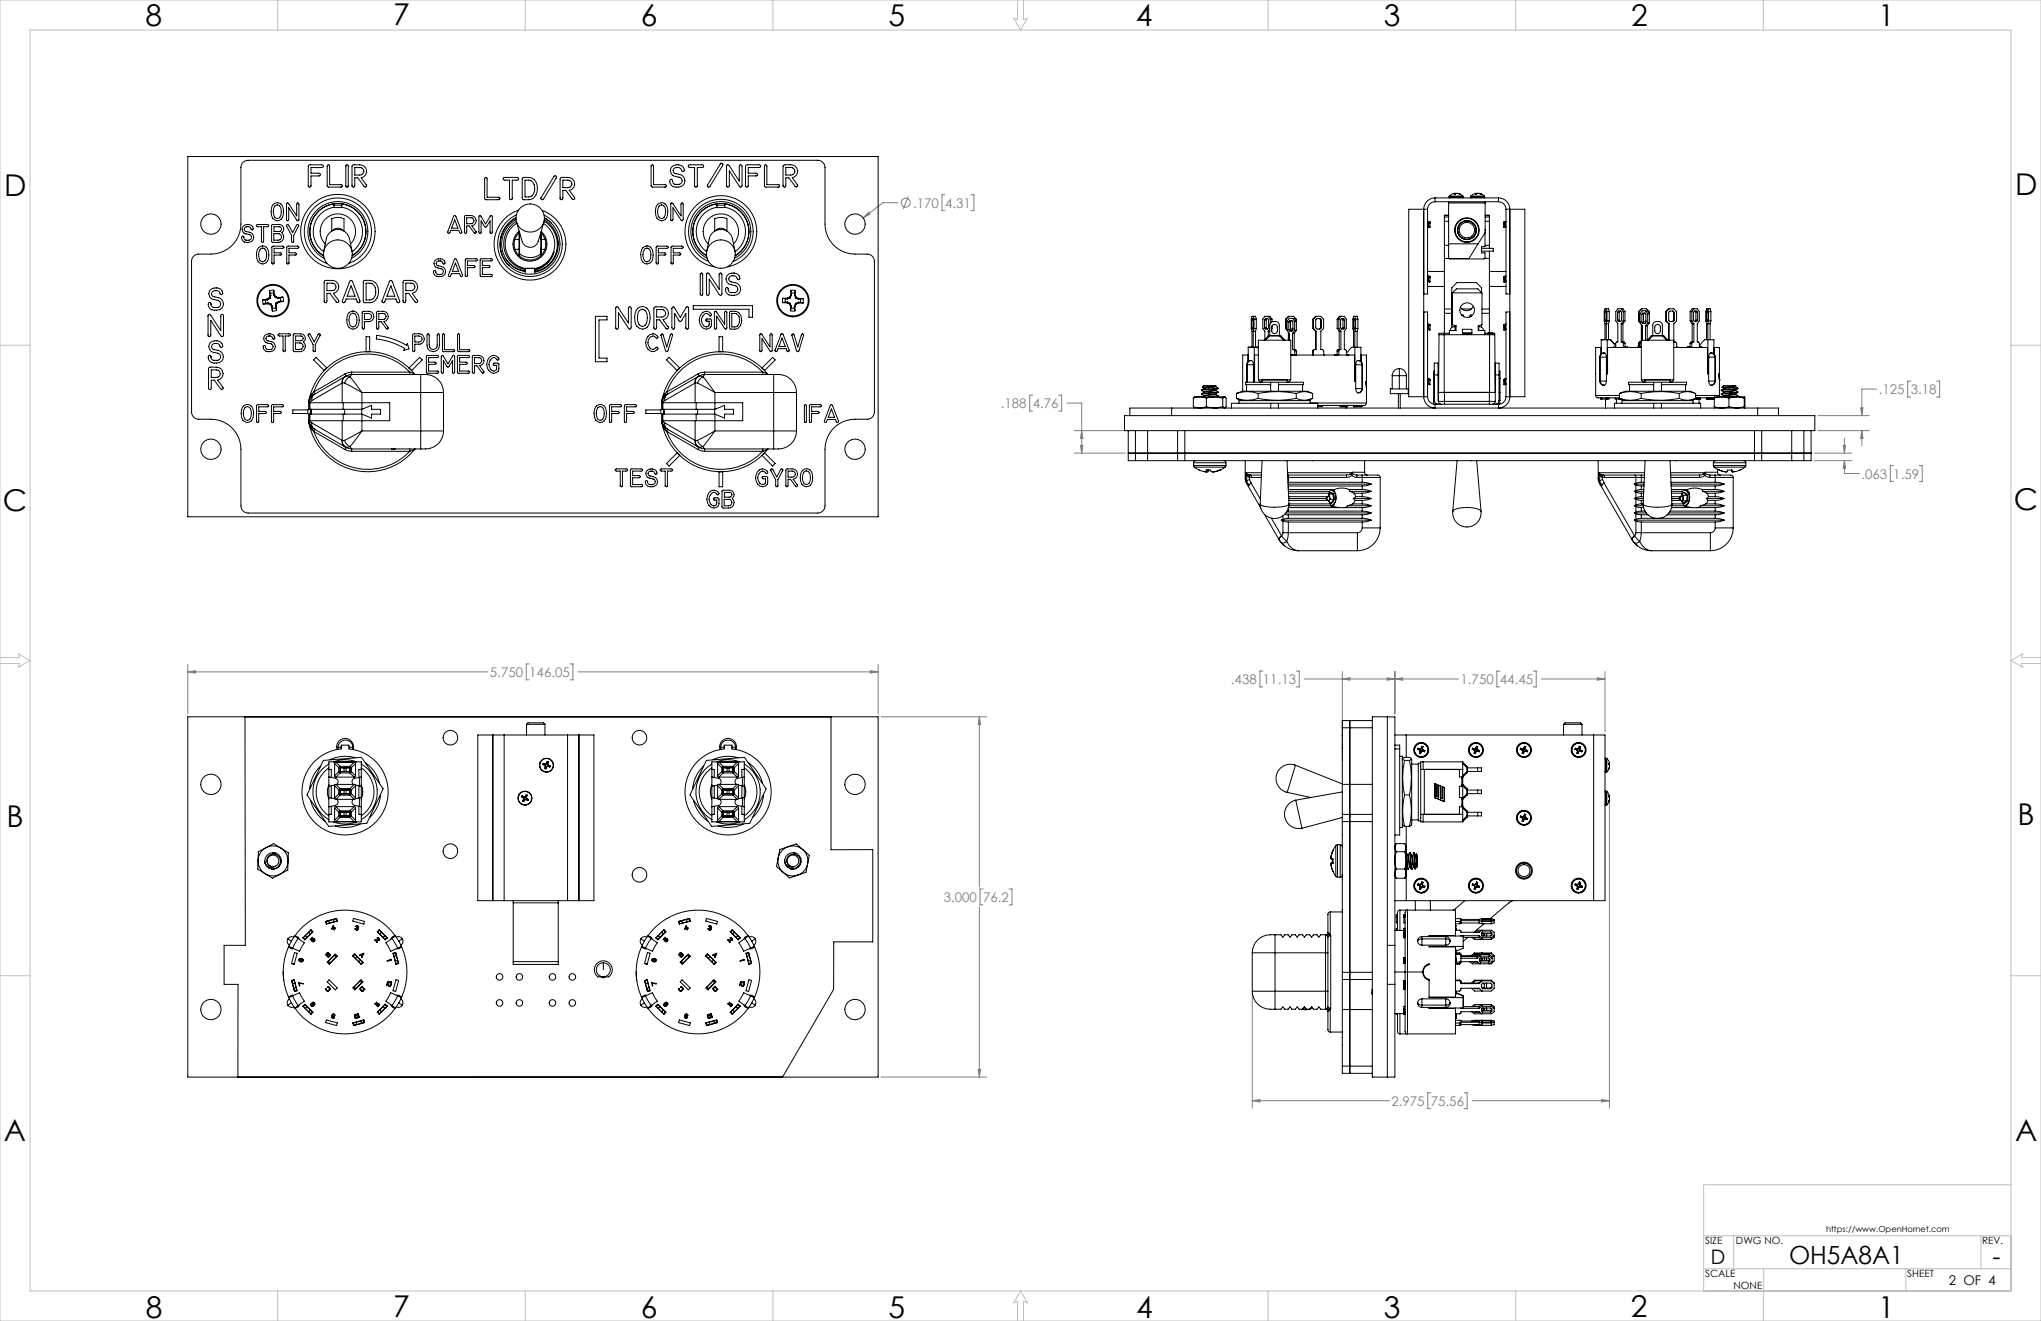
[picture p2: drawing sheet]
<svg xmlns="http://www.w3.org/2000/svg" width="864mm" height="559mm" viewBox="0 0 864 559" stroke-linecap="round" stroke-linejoin="round" font-family="sans-serif">
<defs><g id="words">
<g font-size="12.7" fill="#010000">
<text x="61.6" y="10.9">8</text>
<text x="166.4" y="10.6">7</text>
<text x="271.1" y="10.9">6</text>
<text x="375.9" y="10.9">5</text>
<text x="480.7" y="10.9">4</text>
<text x="585.5" y="10.9">3</text>
<text x="690.2" y="11">2</text>
<text x="794.7" y="10.9">1</text>
<text x="1.8" y="83">D</text>
<text x="852.6" y="82.4">D</text>
<text x="852.2" y="215.7">C</text>
<text x="1.1" y="216.3">C</text>
<text x="2.7" y="349.7">B</text>
<text x="853.7" y="349.1">B</text>
<text x="1.6" y="482.7">A</text>
<text x="852.6" y="482.5">A</text>
<text x="61.7" y="557.6">8</text>
<text x="166.4" y="557.2">7</text>
<text x="271.2" y="557.6">6</text>
<text x="376" y="557.6">5</text>
<text x="480.7" y="557.6">4</text>
<text x="585.6" y="557.6">3</text>
<text x="690.1" y="557.2">2</text>
<text x="794.7" y="557.6">1</text>
</g>
<g font-size="10.6" fill="#010000">
<text x="757" y="534.8">OH5A8A1</text>
<text x="843.1" y="535.3">-</text>
</g>
<text font-size="8.5" fill="#010000" x="723.9" y="534.7">D</text>
<g font-size="5.6" fill="#808080">
<text x="386.4" y="87.9">.170</text>
<text x="399.9" y="87.9">4.31</text>
<text x="795" y="166.7">.125</text>
<text x="808.5" y="166.7">3.18</text>
<text x="423.5" y="172.7">.188</text>
<text x="437" y="172.7">4.76</text>
<text x="787.6" y="202.4">.063</text>
<text x="801.1" y="202.4">1.59</text>
<text x="207.3" y="286.4">5.750</text>
<text x="223.9" y="286.4">146.05</text>
<text x="520.9" y="289.4">.438</text>
<text x="534.4" y="289.4">11.13</text>
<text x="618" y="289.4">1.750</text>
<text x="634.6" y="289.4">44.45</text>
<text x="399.3" y="381.6">3.000</text>
<text x="416" y="381.6">76.2</text>
<text x="588.8" y="467.8">2.975</text>
<text x="605.4" y="467.8">75.56</text>
</g>
<text font-size="5.6" fill="#010000" x="824.6" y="543.6">2 OF 4</text>
<g font-size="4.2" fill="#010000">
<text x="721.5" y="526.2">SIZE</text>
<text x="734.5" y="526.2">DWG NO.</text>
<text x="838.7" y="526.1">REV.</text>
<text x="721.5" y="540.3">SCALE</text>
<text x="733.5" y="545.3">NONE</text>
<text x="807" y="540.3">SHEET</text>
</g>
<text font-size="3.5" fill="#010000" x="772.7" y="521.2">https://www.OpenHornet.com</text>
</g></defs>
<g fill="none" stroke="#808080" stroke-width=".42">
<path d="M367.5 89.8l.6 .8-2.9 1.6zM380 85.7h-6.4l-8.4 6.5M384.3 83.1l-2.1 5.3M399.9 82.4h-1.3v6.7h1.3M410.8 82.4h1.3v6.7h-1.3M437 167.2h-1.3v6.7h1.3M447.9 167.2h1.3v6.7h-1.3M451.3 170.5h6.4v21.2M769.2 175.8h21.8M787.3 172.5h1l-.5 3.3zM794.1 164.6h-6.3v11.2M808.5 161.2h-1.3v6.8h1.3"/>
<path d="M819.4 161.2h1.3v6.8h-1.3M454.5 191.7h21.6M454.5 182.2h21.6M457.2 188.4h1l-.5 3.3zM457.7 182.2l.5 3.3h-1zM767.6 194.9h16M767.6 191.7h16M769.2 182.2h21.8M779.9 188.4h1l-.5 3.3zM780.4 194.9v5.4h6.4M780.4 185.3v6.4M780.4 194.9l.5 3.3h-1z"/>
<path d="M787.8 182.2v6.3M787.8 182.2l.5 3.3h-1zM801.1 196.9h-1.3v6.7h1.3M812.1 196.9h1.3v6.7h-1.3M79.5 281v21M79.5 284.2h127M79.5 284.2l3.3-.5v1zM224 280.9h-1.3v6.7h1.3M241.2 280.9h1.2v6.7h-1.2M244.6 284.2h127M368.3 283.7l3.3 .5-3.3 .5zM371.6 281v21"/>
<path d="M534.4 283.9h-1.3v6.7h1.3M548.5 283.9h1.2v6.7h-1.2M551.9 287.2h65.3M568 284v37M568 287.2l3.3-.5v1zM586.9 286.7l3.3 .5-3.3 .5zM590.2 287.2l3.3-.5v1zM590.2 284v18M634.7 283.9h-1.3v6.7h1.3M648.7 283.9h1.3v6.7h-1.3M652.1 287.2h27M675.8 286.7l3.3 .5-3.3 .5z"/>
<path d="M679.1 284v25.6M372.8 303.2h44.8M414.4 303.2l.5 3.3h-1zM414.4 303.2v72M681 338.7v130.1M416 376.1h-1.3v6.7h1.3M426.9 376.1h1.3v6.7h-1.3M414.4 383.6v72M529.9 420.6v48.2M372.8 455.6h44.8M413.9 452.3h1l-.5 3.3zM529.9 465.6h58"/>
<path d="M529.9 465.6l3.3-.5v1zM605.4 462.3h-1.3v6.7h1.3M619.5 462.3h1.3v6.7h-1.3M622.9 465.6h58.1M677.7 465.1l3.3 .5-3.3 .5z"/>
<circle cx="383.2" cy="85.7" r="1.88"/>
</g>
<g fill="none" stroke="#c0c0c0" stroke-width=".42">
<path d="M0 0h863.6v558.8h-863.6zM12.7 12.7h838.2v533.4h-838.2zM117.5 0v12.7M222.3 0v12.7M327 0v12.7M430.5 0v8.3l-1.6-.7 2.9 5.1 2.9-5.1-1.6 .7v-8.3M536.6 0v12.7M641.4 0v12.7M746.1 0v12.7M0 146.1h12.7M850.9 146.1h12.7M0 278.1h8.3l-.7-1.6 5.1 2.9-5.1 2.9 .7-1.6h-8.3"/>
<path d="M863.6 278.1h-8.3l.7-1.6-5.1 2.9 5.1 2.9-.7-1.6h8.3M0 412.8h12.7M850.9 412.8h12.7M850.9 501.2h-130v44.9M720.9 536.7h130M720.9 522.8h130M733.6 522.8v13.9M746.3 536.7v9.4M806.5 536.7v9.4M838.2 522.8v13.9M117.5 546.1v12.7M222.3 546.1v12.7"/>
<path d="M327 546.1v12.7M430.5 558.8v-8.3l-1.6 .7 2.9-5.1 2.9 5.1-1.6-.7v8.3M536.6 546.1v12.7M641.4 546.1v12.7M746.1 546.1v12.7"/>
</g>
<path d="M367.5 89.8l-2.3 2.4 2.9-1.6zM368.3 283.7l3.3 .5-3.3 .5zM79.5 284.2l3.3-.5v1zM413.9 452.3h1l-.5 3.3zM414.4 303.2l.5 3.3h-1zM780.4 194.9l.5 3.3h-1zM779.9 188.4h1l-.5 3.3zM787.8 182.2l.5 3.3h-1zM787.3 172.5h1l-.5 3.3zM457.2 188.4h1l-.5 3.3zM457.7 182.2l.5 3.3h-1zM586.9 286.7l3.3 .5-3.3 .5zM568 287.2l3.3-.5v1zM590.2 287.2l3.3-.5v1zM675.8 286.7l3.3 .5-3.3 .5zM529.9 465.6l3.3-.5v1zM677.7 465.1l3.3 .5-3.3 .5z" fill="#808080"/>
<g fill="none" stroke="#000" stroke-width=".42">
<path d="M79.5 66.2h292.1v152.4h-292.1zM102.8 68.7l1-.7 1.2-.2h241a3 3 0 0 1 3.1 3v24a12.7 12.7 0 0 0 12.7 12.7h5.1a3 3 0 0 1 3.1 3v63.8a3 3 0 0 1-3.1 3 18.3 18.3 0 0 0-12 2.1 12.7 12.7 0 0 0-5.8 10.6v24a3 3 0 0 1-3.1 3h-241a3 3 0 0 1-3.1-3v-24a12.7 12.7 0 0 0-12.7-12.7h-5.1a3 3 0 0 1-3-3v-63.8a3 3 0 0 1 3-3 18.3 18.3 0 0 0 12-2 12.7 12.7 0 0 0 5.8-10.7v-24l.3-1.1zM130.6 69.9l.7-.2 5.2 .1 .3 .5-.4 .6h-4.8v2.4l3.7 .1a.61 .61 0 0 1 .2 .8 .61 .61 0 0 1-.8 .2h-3.1v4a.6 .6 0 0 1-.6 .8 .6 .6 0 0 1-.6-.8zM138.6 69.8l.6-.1 .3 .6v7.8h4.7a.55 .55 0 0 1 .7 .6 .55 .55 0 0 1-.8 .5h-5l-.6-.4zM146.4 69.9l.6-.2 .3 .4 .1 8.4a.53 .53 0 0 1-.6 .7 .53 .53 0 0 1-.5-.7zM149.1 69.9a5.7 5.7 0 0 1 5 .4 2.76 2.76 0 0 1 .9 2.8 2.76 2.76 0 0 1-2.2 2.1l2.1 2.9a.58 .58 0 0 1 .1 .8 .58 .58 0 0 1-.7 .1l-2.9-3.8h-1.3l-.1 3.7a.61 .61 0 0 1-.8 .2 .61 .61 0 0 1-.2-.8zM150.1 70.9h2.2a1.59 1.59 0 0 1 1.6 1.6 1.59 1.59 0 0 1-1.7 1.5h-2.1zM205.3 75.1h.5l.3 .6v7.7h4.7a.55 .55 0 0 1 .7 .6 .55 .55 0 0 1-.8 .5h-5l-.6-.4zM213.1 75.2l5.6-.2 .7 .3-.2 .8-2.5 .1v7.8a.6 .6 0 0 1-.7 .5 .6 .6 0 0 1-.4-.8v-7.5l-2.4-.1zM221.1 75.3a4.6 4.6 0 0 1 5 .8 4.6 4.6 0 0 1 1.2 4.9 4.4 4.4 0 0 1-6.2 3.3zM222.1 76.2a3.4 3.4 0 0 1 4.1 4.4 3 3 0 0 1-4.1 2.7zM234.5 74.5a.61 .61 0 0 1 .9 .1 .61 .61 0 0 1-.1 .9l-5.3 8.6a.61 .61 0 0 1-.8 .3 .61 .61 0 0 1-.2-.9z"/>
<path d="M237.1 75.3a5.7 5.7 0 0 1 5 .3 2.76 2.76 0 0 1 1 2.9 2.76 2.76 0 0 1-2.2 2l2.1 2.9a.58 .58 0 0 1 .1 .8 .58 .58 0 0 1-.8 .2l-2.9-3.9h-1.2l-.1 3.8a.61 .61 0 0 1-.8 .1 .61 .61 0 0 1-.3-.7zM238.2 76.2h2.1a1.59 1.59 0 0 1 1.7 1.6 1.59 1.59 0 0 1-1.8 1.6h-2zM275.7 69.8l.5-.1 .3 .6v7.8h4.8a.55 .55 0 0 1 .7 .6 .55 .55 0 0 1-.8 .4h-5.1l-.6-.3zM284.2 70.6a3.2 3.2 0 0 1 5.3 1.3 .58 .58 0 0 1-.5 .6 .58 .58 0 0 1-.6-.4 1.9 1.9 0 0 0-1.8-1.2 1.9 1.9 0 0 0-1.8 1.3l.7 1.1a3.6 3.6 0 0 1 4.1 4.1 3.3 3.3 0 0 1-3.4 1.9 3.3 3.3 0 0 1-2.8-2.7l.1-.4a.59 .59 0 0 1 .8-.3 .59 .59 0 0 1 .2 .8 2.16 2.16 0 0 0 2.2 1.3 2.16 2.16 0 0 0 1.9-1.5l-.4-1.1-.9-.4a3 3 0 0 1-3.5-3.6zM291.4 69.9l5.6-.2 .7 .3-.2 .8-2.4 .1v7.7a.6 .6 0 0 1-.8 .5 .6 .6 0 0 1-.4-.7v-7.5l-2.4-.1zM299.5 78.2h-.1M304.9 69.2a.61 .61 0 0 1 .9 .1 .61 .61 0 0 1-.1 .8l-5.2 8.6a.6 .6 0 0 1-.9 .4 .6 .6 0 0 1-.2-.9zM307.5 69.9l.6-.2 .5 .4 4.2 6.5v-6.1l.2-.7 .8 .1 .2 8.6-.3 .6-.9-.3-4.2-6.5v6.2l-.3 .6-.8-.2zM315.6 69.9l.7-.2 5.2 .1 .3 .5-.4 .5-4.8 .1v2.4l3.7 .1a.61 .61 0 0 1 .2 .7 .61 .61 0 0 1-.7 .3h-3.2v4a.6 .6 0 0 1-.6 .7 .6 .6 0 0 1-.6-.7zM323.6 69.8l.6-.1 .3 .6v7.8h4.7a.55 .55 0 0 1 .7 .6 .55 .55 0 0 1-.8 .4h-5l-.6-.3zM331.5 69.9a5.7 5.7 0 0 1 4.9 .4 2.76 2.76 0 0 1 1 2.8 2.76 2.76 0 0 1-2.2 2.1l2.1 2.9a.58 .58 0 0 1 .1 .8 .58 .58 0 0 1-.7 .1l-2.9-3.8h-1.3l-.1 3.7a.61 .61 0 0 1-.8 .2 .61 .61 0 0 1-.3-.8zM332.5 70.9h2.1a1.59 1.59 0 0 1 1.7 1.6 1.59 1.59 0 0 1-1.8 1.5h-2z"/>
<path d="M105 95.9h.1M105.1 95a2.04 2.04 0 0 0-2.6 1.4 2.04 2.04 0 0 0 1.6 2.5l1.2 .3a1.33 1.33 0 0 1 1 1.8 1.33 1.33 0 0 1-1.9 .6 1.85 1.85 0 0 1-1.4-1.6l-.5-.1a1.33 1.33 0 0 0 .1 1.8 3 3 0 0 0 4.6-.6 2.84 2.84 0 0 0-3.3-3.2 1.13 1.13 0 0 1-.4-1.5 1.13 1.13 0 0 1 1.5-.5M105.1 95h.1M105.2 95a1.79 1.79 0 0 1 1.8 2.1l-.6 .1-.5-1-.8-.3M108.6 95.1l4.5-.1 .5 .2-.1 .6-1.9 .1-.1 6.2a.48 .48 0 0 1-.5 .4 .48 .48 0 0 1-.4-.6v-6l-1.9-.1zM115 95.1l.2-.1a6.4 6.4 0 0 1 4.1 .4 1.88 1.88 0 0 1-.1 3 2.32 2.32 0 0 1 .7 2.7 2.32 2.32 0 0 1-2.3 1.4h-2.3l-.4-.3zM115.6 86.5a2.53 2.53 0 0 1 2.9-.5 2.53 2.53 0 0 1 1.4 2.6 3.6 3.6 0 0 1-2.5 4.8 3.1 3.1 0 0 1-2.7-3.9l.2-1.4zM115.9 98.8h1.8a1.38 1.38 0 0 1 1.4 1.5 1.38 1.38 0 0 1-1.5 1.3h-1.7zM115.9 95.9h2a1.02 1.02 0 0 1 1.2 1 1.02 1.02 0 0 1-1.1 1h-2.1zM116.3 87.1a1.55 1.55 0 0 1 1.7-.2 1.55 1.55 0 0 1 .9 1.5 3.1 3.1 0 0 1-1.6 4.1l-.3-.1a3.8 3.8 0 0 1-.7-5.3zM117.3 85.7h.1M117.3 86.7h.1"/>
<path d="M121.3 95.7v.1M121.3 95.1l.5-.1 .4 .3 1.6 3.1 1.6-3.1a.49 .49 0 0 1 .8-.3 .49 .49 0 0 1 0 .8l-1.9 3.7v2.5a.48 .48 0 0 1-.5 .6 .48 .48 0 0 1-.5-.6v-2.5l-2.1-3.9zM121.3 86l.5-.2 .4 .4 3.3 5.1v-4.9l.2-.5h.7l.1 7-.3 .4-.7-.2-3.3-5.2v4.9l-.3 .5-.6-.1zM140.4 97.8v-5.2a6 6 0 0 1 5.2 0v5.2M140.6 97.6a3 3 0 0 1 4.7 0M141.3 87.7a10.4 10.4 0 0 0-8.5 7.9 10.4 10.4 0 0 0 4.1 10.9M141.3 86.8h3.3M144.6 87.7a10.4 10.4 0 0 1 8.5 7.9 10.4 10.4 0 0 1-4.1 10.9M192.1 91.3l.5-.1 .3 .4 2.5 6.4a.49 .49 0 0 1-.3 .7 .49 .49 0 0 1-.6-.4l-.4-.8h-3.4l-.3 .9a.49 .49 0 0 1-.7 .3 .49 .49 0 0 1-.2-.8zM192.4 93l1.3 3.5h-2.6zM196.7 91.4l.5-.2a3.5 3.5 0 0 1 4.1 1.2 2.22 2.22 0 0 1-1.7 3.1l1.8 2.4a.46 .46 0 0 1 0 .6 .46 .46 0 0 1-.6 .1l-2.3-3h-1l-.1 2.9a.49 .49 0 0 1-.6 .2 .49 .49 0 0 1-.3-.6zM197.5 92.1h1.7a1.27 1.27 0 0 1 1.3 1.3 1.27 1.27 0 0 1-1.4 1.2h-1.6z"/>
<path d="M202.8 91.3h.5l2.2 3.4 2.1-3.4h.6l.1 6.9-.2 .5-.7-.4v-4.9l-1.9 2.7-1.9-2.7v4.9l-.2 .3-.7-.1zM218.3 92.1a12.7 12.7 0 0 0-3.9 19.2 12.7 12.7 0 0 0 19.6 .2 12.7 12.7 0 0 0-3.6-19.3M218.3 92.2a12.7 12.7 0 0 0-3 20.1M218.4 92.9a12 12 0 0 0-4.5 16.4M218.4 90.9a13.7 13.7 0 0 0-4.9 20.8 13.7 13.7 0 0 0 21.4 .2 13.7 13.7 0 0 0-4.7-20.9M218.5 93.6a11.1 11.1 0 0 0-5.2 11.5 11.1 11.1 0 0 0 8.9 8.9M218.6 94l2.4 8.2a3.5 3.5 0 0 0 3.3 2.4 3.5 3.5 0 0 0 3.4-2.4l2.4-8.2M218.6 94a6 6 0 0 1 6.5-7.7 6 6 0 0 1 4.4 9 6 6 0 0 1-10 .5l-.9-1.8M218.7 94.4a10.5 10.5 0 0 0-4.8 10.8 10.5 10.5 0 0 0 8.3 8.4M219.2 88.9a15.2 15.2 0 0 0-7.2 23.4 15.2 15.2 0 0 0 24.4 .1 15.2 15.2 0 0 0-6.9-23.4M219.6 98.5v9.6M219.7 97.7a7.2 7.2 0 0 0-.8 10.5 7.2 7.2 0 0 0 10.5 .1 7.2 7.2 0 0 0-.4-10.4"/>
<path d="M219.8 98.3a6.7 6.7 0 0 0-.4 9.6 6.7 6.7 0 0 0 9.6 .1 6.7 6.7 0 0 0-.2-9.6M219.8 98.4v9M228.8 98.6v8.8M228.9 98.5v2.9M229.1 98.7v9.2M230 94.5a10.5 10.5 0 0 1 4.5 10.8 10.5 10.5 0 0 1-8.3 8.3M230.2 93.6a11.6 11.6 0 0 1 5.4 12 11.6 11.6 0 0 1-9.4 9.3M230.3 93a12 12 0 0 1 5.7 12.5 12 12 0 0 1-9.8 9.6v-1.6h-4v.5M230.4 92.2l2.9 2.2M278.2 86.5a2.53 2.53 0 0 1 2.9-.5 2.53 2.53 0 0 1 1.4 2.6 3.6 3.6 0 0 1-2.5 4.8 3.1 3.1 0 0 1-2.7-3.9l.2-1.4zM278.9 87.1a1.55 1.55 0 0 1 1.7-.2 1.55 1.55 0 0 1 .9 1.5 3.1 3.1 0 0 1-1.6 4.1l-.3-.1a3.8 3.8 0 0 1-.7-5.3zM279.9 85.7h.1"/>
<path d="M279.9 86.7h.1M283.9 86l.5-.2 .4 .4 3.3 5.1v-4.9l.2-.5h.7l.1 7-.3 .4-.7-.2-3.3-5.2v4.9l-.3 .5-.6-.1zM302.4 97.8v-5.2a6 6 0 0 1 5.2 0v5.2M302.7 97.6a3 3 0 0 1 4.7 0M303.4 87.7a10.4 10.4 0 0 0-8.5 7.9 10.4 10.4 0 0 0 4.1 10.9M303.4 86.8h3.2M306.7 87.7a10.4 10.4 0 0 1 8.5 7.9 10.4 10.4 0 0 1-4.2 10.9M604 95.1l.3 .8M604 93.9h.1M604 88.5h-7.9v79.3h7.9M604 88.5v35.9h-1.6M604.1 93.9l.5 1.9"/>
<path d="M604.3 93.7h.6M604.3 95.9h.3M604.3 95.9l-.3 .3M604.4 93.7l-.4 .1M604.4 93.7v.3M604.4 93.7l.4 .1M604.4 94l.4 2M604.4 94h.5M604.6 95.8l.2 .4M604.8 93.8l.1 .2M604.9 93.8h-.1M604.9 93.8l.2 .3"/>
<path d="M604.9 94l.2 .4M604.9 93.9l.2 .2M605.1 96h-.3M605.1 94.1v.3M605.1 94.4v1.6M607.2 83.7a4.8 4.8 0 0 0-4.8 4.8v79.3a4.8 4.8 0 0 0 4.8 4.8v-1.6M607.2 85.3a3.2 3.2 0 0 0-3.2 3.2M607.2 83.7v1.6M607.2 85.3h26.8M607.2 83.7h26.8M611.2 93.6v10.2M611.2 91.8v1.8"/>
<path d="M611.2 93.6h1.8M611.2 91.8h1.8M613 85.3v.5M613 91.1h-1.8v.7M613 85.8v23.5h8.5l6.9-10.9v-12.6M613 85.8h15.4M613.2 83.4l.3 .3M613.2 83.4h5.9M613.2 83.2h5.9M613.2 83.2v.2M613.3 83l-.1 .2M613.3 83h5.7"/>
<path d="M615.5 81.8l-1.1 .3-1.1 .9M615.5 81.8h.1M615.6 81.8l-.2 .3h.4M615.6 81.8v.3M615.8 81.8h.4M615.8 81.8h-.2M615.8 81.8l.1 .2M616.7 81.8h.3M616.7 81.8h.1M617 81.8l2 1.2M617 81.8l.7 .3-1.3-.3-.6 .3M617 81.8v.1"/>
<path d="M619 83l.1 .2M619.1 83.4l-.3 .3M619.1 83.2v.2M622.3 83.4l.3 .3M622.3 83.4h5.9M622.3 83.2h5.9M622.3 83.2v.2M622.4 83l-.1 .2M622.4 83h5.7M624.6 81.8l-.4 .3h.5M624.6 81.8v.3M624.6 81.8l-2.2 1.2"/>
<path d="M624.6 81.8h.1M625 81.8l-.3 .3M625 81.8l1.7 .3-.6-.3M625.1 81.8h.1M625.1 81.8h-.5M625.8 81.8h.3M626 81.8l2.1 1.2M626.1 81.8v.1M628.1 83l.1 .2M628.2 83.4l-.3 .3M628.2 83.2v.2M628.4 98.5v5.8h-1.5v2.6h1.5l-.3 2.6-15-.2"/>
<path d="M628.4 85.3v.5M628.4 97v.7M628.4 91.1h1.8v.7M628.4 93.6h1.8M628.4 91.8h1.8M630.2 93.6v10.2M630.2 91.8v1.8M634 85.3a3.2 3.2 0 0 1 3.2 3.2M634 83.7a4.8 4.8 0 0 1 4.8 4.8v79.3a4.8 4.8 0 0 1-4.8 4.8v-1.6M634 83.7v1.6M636.3 93.9h.3M636.3 94.2v-.2l.5 1.9"/>
<path d="M636.3 94.2l.3 1.8M636.3 94.2v1.8M636.3 96l.3 .2M636.3 96h.3M636.6 96v.2M636.6 93.9l.5 1.9M636.8 95.9h.4M636.9 95.9l-.3 .3M636.9 93.7l-.3 .2M636.9 93.7v.3M636.9 94l.3 1.9M637.1 95.8l.1 .2"/>
<path d="M637.2 93.7h-.4M637.2 88.5h8v79.3h-8M637.2 88.5v35.9h1.6M637.2 94h-.3M637.2 93.7h-.3M109.4 104.8a2.53 2.53 0 0 1 2.9-.5 2.53 2.53 0 0 1 1.4 2.6 3.6 3.6 0 0 1-2.5 4.8 3.1 3.1 0 0 1-2.7-4l.2-1.3zM110.1 105.4a1.55 1.55 0 0 1 1.7-.3 1.55 1.55 0 0 1 .9 1.5 3.1 3.1 0 0 1-1.6 4.1h-.3a3.8 3.8 0 0 1-.7-5.3zM111.1 104h.1M111.1 104.9h.1M115.1 104.3l4.8-.1 .3 .4-.4 .4h-3.8v2h3a.49 .49 0 0 1 .1 .7 .49 .49 0 0 1-.6 .2h-2.5v3.2a.48 .48 0 0 1-.5 .6 .48 .48 0 0 1-.5-.6zM121.5 104.3l4.7-.1 .3 .4-.4 .4h-3.8v2h3a.49 .49 0 0 1 .1 .7 .49 .49 0 0 1-.6 .2h-2.5v3.2a.48 .48 0 0 1-.5 .6 .48 .48 0 0 1-.5-.6zM137 106.3l1.1-5.3a5 5 0 0 1 4.9-3.9 5 5 0 0 1 4.9 3.9l1 5.3"/>
<path d="M137.3 118.8a5.7 5.7 0 0 1 5 .4 2.76 2.76 0 0 1 1 2.8 2.76 2.76 0 0 1-2.3 2.1l2.2 2.9a.58 .58 0 0 1 .1 .8 .58 .58 0 0 1-.8 .1l-2.9-3.8h-1.3l-.1 3.7a.61 .61 0 0 1-.7 .2 .61 .61 0 0 1-.3-.8zM137.6 103.2a7.5 7.5 0 0 1 .1-10.6 7.5 7.5 0 0 1 10.6 0 7.5 7.5 0 0 1 0 10.6M138.2 111.4a14.2 14.2 0 0 1-6.7-21.9 14.2 14.2 0 0 1 22.9 .1 14.2 14.2 0 0 1-6.8 21.8M138.3 119.8h2.2a1.59 1.59 0 0 1 1.7 1.6 1.59 1.59 0 0 1-1.8 1.5h-2.1zM148.1 118.8l.6-.2 .5 .6 3.1 8a.61 .61 0 0 1-.4 .8 .61 .61 0 0 1-.8-.4l-.4-1.1h-4.3l-.4 1.2a.61 .61 0 0 1-.9 .3 .61 .61 0 0 1-.2-.9zM148.8 109.2a12.7 12.7 0 0 0 4-19.3 12.7 12.7 0 0 0-19.7 .1 12.7 12.7 0 0 0 4 19.2M149 108.2a11.9 11.9 0 0 0 3-17.9 11.9 11.9 0 0 0-18.1 0 11.9 11.9 0 0 0 3 17.9M149.1 108.1a11.9 11.9 0 0 0 5.5-12.5 11.9 11.9 0 0 0-10-9.4v1.6h-3.3v-1.6a11.9 11.9 0 0 0-9.9 9.4 11.9 11.9 0 0 0 5.5 12.5M153.9 118.8a4.6 4.6 0 0 1 5 .8 4.6 4.6 0 0 1 1.2 5 4.4 4.4 0 0 1-6.2 3.3zM154.9 119.8a3.4 3.4 0 0 1 4.1 4.3 3 3 0 0 1-4.1 2.8zM164.9 118.8l.7-.2 .4 .6 3.1 8a.61 .61 0 0 1-.4 .8 .61 .61 0 0 1-.8-.4l-.4-1.1h-4.2l-.5 1.2a.61 .61 0 0 1-.8 .3 .61 .61 0 0 1-.3-.9zM170.7 118.8a5.7 5.7 0 0 1 4.9 .4 2.76 2.76 0 0 1 1 2.8 2.76 2.76 0 0 1-2.2 2.1l2.3 3.1-.1 .6-.7 .1-2.9-3.8h-1.3l-.1 3.7a.61 .61 0 0 1-.8 .2 .61 .61 0 0 1-.3-.8z"/>
<path d="M171.7 119.8h2.2a1.59 1.59 0 0 1 1.6 1.6 1.59 1.59 0 0 1-1.8 1.5h-2zM184.1 110.2a2.3 2.3 0 0 1 2.5-.8 2.3 2.3 0 0 1 1.6 2.1l-.5 .2a1.66 1.66 0 0 0-1.5-1.3 1.66 1.66 0 0 0-1.7 1l.6 1a2.7 2.7 0 0 1 2.7 1 2.7 2.7 0 0 1 .2 2.9 2.72 2.72 0 0 1-4.6-1.3l.1-.4a.47 .47 0 0 1 .6-.2 .47 .47 0 0 1 .2 .6 1.73 1.73 0 0 0 1.7 1.1 1.73 1.73 0 0 0 1.6-1.2l-.6-1.1a2.82 2.82 0 0 1-3.3-3zM184.4 114.8l-.1 .1M192.4 109.6l.5-.1 .3 .4 2.5 6.4a.49 .49 0 0 1-.3 .7 .49 .49 0 0 1-.6-.4l-.4-.9h-3.4l-.3 1a.49 .49 0 0 1-.7 .3 .49 .49 0 0 1-.2-.8zM192.7 111.3l1.4 3.5h-2.7zM197 109.6l4.7-.1 .3 .4-.4 .5h-3.8v1.9l3 .1a.49 .49 0 0 1 .1 .6 .49 .49 0 0 1-.6 .2h-2.5v3.2a.48 .48 0 0 1-.5 .6 .48 .48 0 0 1-.4-.6zM203.3 109.6l4.8-.1a.48 .48 0 0 1 .1 .6 .48 .48 0 0 1-.5 .3h-3.6v1.9h2.6l.6 .5-.6 .4h-2.6v2.9h3.6a.48 .48 0 0 1 .6 .2 .48 .48 0 0 1-.2 .6h-4.8zM213.9 109.3a11.7 11.7 0 0 0 8.3 5.3M213.9 109.3a11.9 11.9 0 0 0 8.3 5.7M217.8 101.3h1.8M217.9 105.5h1.7M219.6 105.4h.2"/>
<path d="M219.6 101.4h.2M219.8 107.4a7.2 7.2 0 0 0 9 0M219.8 107.4v.9M222.2 114v.6M222.2 114.6v.5M222.8 113.5h2.9M226.2 114a10.8 10.8 0 0 0 8.2-7.4 11 11 0 0 1-8.2 7.8M228.8 105.4h.3M228.8 101.4h.3M228.8 107.4v.8M228.9 105.4v2.7M229.1 105.5h1.4"/>
<path d="M229.1 101.3h1.5M236.2 102.2v1.1M272 104.8a2.53 2.53 0 0 1 2.9-.5 2.53 2.53 0 0 1 1.4 2.6 3.6 3.6 0 0 1-2.5 4.8 3.1 3.1 0 0 1-2.7-4l.2-1.3zM272.7 105.4a1.55 1.55 0 0 1 1.7-.3 1.55 1.55 0 0 1 .9 1.5 3.1 3.1 0 0 1-1.6 4.1h-.3a3.8 3.8 0 0 1-.7-5.3zM273.7 104h.1M273.7 104.9h.1M277.7 104.3l4.8-.1 .3 .4-.4 .4h-3.8v2h3a.49 .49 0 0 1 .1 .7 .49 .49 0 0 1-.6 .2h-2.5v3.2a.48 .48 0 0 1-.5 .6 .48 .48 0 0 1-.5-.6zM284.1 104.3l4.7-.1 .3 .4-.4 .4h-3.8v2h3a.49 .49 0 0 1 .1 .7 .49 .49 0 0 1-.6 .2h-2.5v3.2a.48 .48 0 0 1-.5 .6 .48 .48 0 0 1-.5-.6zM296.4 115.7l.6-.2 .3 .4v8.4a.53 .53 0 0 1-.5 .6 .53 .53 0 0 1-.5-.6zM299 115.7l.6-.2 .5 .4 4.2 6.5v-6.1l.2-.7h.8l.2 8.7-.3 .6-.9-.3-4.2-6.6v6.3l-.3 .6-.8-.2zM299 106.3l1.1-5.3a5 5 0 0 1 4.9-3.9 5 5 0 0 1 4.9 3.9l1.1 5.3M299.7 103.2a7.5 7.5 0 0 1 0-10.6 7.5 7.5 0 0 1 10.6 0 7.5 7.5 0 0 1 .1 10.6"/>
<path d="M307.7 116.4a3 3 0 0 1 3.1-1 3 3 0 0 1 2.3 2.3 .58 .58 0 0 1-.5 .6 .58 .58 0 0 1-.7-.5 1.9 1.9 0 0 0-1.8-1.2 1.9 1.9 0 0 0-1.7 1.4l.7 1.1a3.6 3.6 0 0 1 4.1 4.1 3.3 3.3 0 0 1-3.4 1.9 3.3 3.3 0 0 1-2.9-2.7l.1-.4a.59 .59 0 0 1 .8-.3 .59 .59 0 0 1 .3 .8 2.16 2.16 0 0 0 2.1 1.3 2.16 2.16 0 0 0 2-1.5l-.5-1.1-.9-.5a3 3 0 0 1-3.5-3.5zM307.8 112.9a15.2 15.2 0 0 0 9.9-23.3 15.2 15.2 0 0 0-25.4 0 15.2 15.2 0 0 0 9.9 23.3M310.2 110.6a13.7 13.7 0 0 0 5.7-21 13.7 13.7 0 0 0-21.8 .1 13.7 13.7 0 0 0 5.7 20.9M310.5 115.5h.1M310.9 109.2a12.7 12.7 0 0 0 3.9-19.3 12.7 12.7 0 0 0-19.7 .1 12.7 12.7 0 0 0 4.1 19.2M311.1 108.2a11.9 11.9 0 0 0 3-17.9 11.9 11.9 0 0 0-18.2 0 11.9 11.9 0 0 0 3.1 17.9M311.1 108.1a11.9 11.9 0 0 0 5.5-12.5 11.9 11.9 0 0 0-9.9-9.4v1.6h-3.3v-1.6a11.9 11.9 0 0 0-10 9.4 11.9 11.9 0 0 0 5.5 12.5M604 118.2l.3 .8M604 117h.1M604 114.8h7.2M604.1 117l.5 2M604.2 119.2l-.2 .2"/>
<path d="M604.3 116.8l.6 .1M604.3 119h.3M604.3 119l-.1 .2M604.4 116.9l-.4 .1M604.4 116.9v.2M604.4 116.9h.4M604.4 117.1l.4 2.1M604.4 117.1h.5M604.6 119l.2 .3M604.8 116.9l.1 .2M604.9 116.9h-.1M604.9 116.9l.2 .4"/>
<path d="M604.9 117.1l.2 .4M604.9 117l.2 .3M605.1 119.2h-.3M605.1 117.3v.2M605.1 117.5v1.7M611.2 109.3v21.4M611.2 103.8v5.5M611.2 109.3h1.6M611.2 103.8h1.8M613 103.1h12.4M626.9 105h5v1.2h-5M628.2 109.3h2"/>
<path d="M628.4 103.8h1.8M630.2 109.3v21.4M630.2 106.2v3.1M630.2 103.8v1.2M630.2 114.8h7M636.3 117h.3M636.3 117.4v-.3l.5 1.9M636.3 117.4l.3 1.8M636.3 117.4v1.8M636.3 119.2l.3 .1M636.3 119.2h.3M636.6 119.2v.1"/>
<path d="M636.6 117l.3-.1v.2M636.6 117l.5 2M636.8 119h.4M636.9 119l-.3 .3M636.9 117.1l.3 1.9M637.1 119l.1 .1M637.2 116.8l-.4 .1M637.2 117.1h-.3M88.1 133.2l.6-.2 .5 .4 4.2 6.4v-6.1l.2-.6h.8l.2 8.6-.3 .6-.9-.3-4.2-6.5v6.2l-.3 .6-.8-.2zM88.9 122.7a3.2 3.2 0 0 1 5.3 1.3 .58 .58 0 0 1-.5 .6 .58 .58 0 0 1-.6-.5 1.88 1.88 0 0 0-1.8-1.2 1.88 1.88 0 0 0-1.8 1.4l.7 1.1a3.6 3.6 0 0 1 4.2 4.1 3.3 3.3 0 0 1-3.5 1.9 3.3 3.3 0 0 1-2.8-2.7l.1-.5a.59 .59 0 0 1 .8-.2 .59 .59 0 0 1 .3 .8 2.16 2.16 0 0 0 2.1 1.3 2.16 2.16 0 0 0 1.9-1.5l-.4-1.1-.9-.5a3 3 0 0 1-3.5-3.5zM91.6 122.9h.1M111.1 126.9l.3 1.8"/>
<path d="M111.1 126.9l1.2 .1M112.3 127l.2 1.3M112.5 128.3l-1.1 .4M113 126.5l-1.9 .4M113 126.5l.1 .4M113.1 126.5h-.1M113.1 126.5l.1 .3M113.1 126.9l-.8 .1M113.2 126.8l-.1 .1M113.3 128.5l-1.9 .2M113.3 128.5h.1M113.3 128.1h.1"/>
<path d="M113.3 128.1v.4M113.3 128.1l-.8 .2M113.4 128.5l.9 .2M113.4 128.1v.4M113.4 128.1l1.1 .3M113.9 126l-.8 .5M113.9 126l.3 .3M114 125.9l-.1 .1M114 125.9l.3 .2M114 123l.2 2M114 123l.4 1.1M114.2 126.3l-1 .5"/>
<path d="M114.2 125l-.2 .9M114.2 125h.4M114.3 128.7l.1 .1M114.3 126.1l-.1 .2M114.4 128.8l.5 .8M114.4 124.1l.2 .9M114.5 128.4l.1 .1M114.5 128.4l-.2 .3M114.6 125l-.3 1.1M114.6 128.5l-.2 .3M114.6 128.5l.6 1M114.9 129.6v.1"/>
<path d="M114.9 129.7l.3 1.9M115.2 129.5v.1M115.2 129.5l-.3 .1M115.2 129.6l-.3 .1M115.2 129.6l.1 .8M115.3 130.4l-.1 1.2M115.7 123.9l.2 .9M115.7 123.9l-1.3 .2M115.8 122.8l.4 1.9M115.8 122.8l-1.8 .2M115.8 122.8l-.1 1.1M115.9 124.8l.6 1"/>
<path d="M116.2 124.7l.5 .8M116.2 124.7l-.3 .1M116.5 125.8l.1 .1M116.5 129.4h.1M116.5 129.4h.4M116.5 129.4l.1 .8M116.5 129.3h.4M116.6 125.9l1.1 .3M116.6 130.2l-1.3 .2M116.6 130.2l.5 1.1M116.7 125.5l.1 .1M116.7 125.5l-.2 .3"/>
<path d="M116.8 128.2l.3 .2M116.8 128.2l-.3 1.1M116.8 125.6l.9 .2M116.8 125.6l-.2 .3M116.9 129.4l.2 1.9M116.9 129.3v.1M116.9 128.1l-.1 .1M116.9 128.1l.3 .2M117.1 131.3l-1.9 .3M117.1 128.4l-.2 .9M117.2 128.3l-.1 .1M117.7 125.8l.1 .1"/>
<path d="M117.7 125.8v.4M117.8 126.2h.1M117.9 127.5l-1 .6M117.9 127.5l.1 .3M117.9 127.5h.1M117.9 127.5l.2 .3M118 127.8l-.8 .5M118.1 127.8h-.1M118.6 126.1l.2 1.3M118.6 126.1l-.8 .1M118.8 127.4l1.1 .1M118.8 127.4l-.9 .1"/>
<path d="M119.7 125.6l.2 1.9M119.7 125.6l-1.9 .3M119.7 125.6l-1.1 .5M119.9 127.5l-1.8 .3M147.6 132.3a2.53 2.53 0 0 1 2.9-.4 2.53 2.53 0 0 1 1.4 2.5 3.6 3.6 0 0 1-2.5 4.8 3.1 3.1 0 0 1-2.7-3.9l.2-1.4zM148.3 133a1.55 1.55 0 0 1 1.8-.3 1.55 1.55 0 0 1 .8 1.5 3.1 3.1 0 0 1-1.5 4.1l-.4-.1a3.8 3.8 0 0 1-.7-5.2zM148.6 120.9l1.6 4.4h-3.3zM149.4 131.6h.1M149.4 132.5h.1M153.4 131.8l2.5-.1a2.2 2.2 0 0 1 2.3 2.2 2.2 2.2 0 0 1-2.4 2.2h-1.6l-.1 3h-.7zM154.2 132.6h1.6a1.27 1.27 0 0 1 1.4 1.2 1.27 1.27 0 0 1-1.3 1.3h-1.7zM159.5 131.9l.5-.2a3.5 3.5 0 0 1 4.1 1.2 2.22 2.22 0 0 1-1.7 3.1l1.8 2.4a.46 .46 0 0 1 0 .6 .46 .46 0 0 1-.6 .1l-2.3-3h-1l-.1 2.9a.49 .49 0 0 1-.6 .2 .49 .49 0 0 1-.3-.6z"/>
<path d="M160.3 132.6h1.7a1.27 1.27 0 0 1 1.3 1.3 1.27 1.27 0 0 1-1.4 1.2h-1.6zM165.4 120.9l1.7 4.4h-3.4zM176.5 127l.1 .1M251.9 133.8h4.9v1.5h-3.3v16.2h3.3v1.5h-4.9zM260.6 130l.6-.2 .5 .4 4.2 6.5v-6.2l.2-.6h.8l.2 8.7-.3 .6-.9-.3-4.2-6.6v6.3l-.3 .6-.8-.3zM269.7 130.6a3.2 3.2 0 0 1 3.6-.6 3.2 3.2 0 0 1 1.7 3.2 5.5 5.5 0 0 1-2 5.8 3.1 3.1 0 0 1-4.2-2.5 6.7 6.7 0 0 1 .9-5.9zM270.5 131.4a1.94 1.94 0 0 1 2.2-.3 1.94 1.94 0 0 1 1.1 1.8 4.4 4.4 0 0 1-1.4 5 1.69 1.69 0 0 1-2-.6 6 6 0 0 1 .1-5.9zM271.8 129.7h.1M271.8 130.8h.1M276.8 130a5.7 5.7 0 0 1 5 .3 2.76 2.76 0 0 1 1 2.9 2.76 2.76 0 0 1-2.3 2l2.2 3a.58 .58 0 0 1 .1 .8 .58 .58 0 0 1-.8 .1l-2.9-3.8h-1.3l-.1 3.7a.61 .61 0 0 1-.7 .2 .61 .61 0 0 1-.3-.8zM277.8 131h2.2a1.59 1.59 0 0 1 1.7 1.6 1.59 1.59 0 0 1-1.8 1.5h-2.1zM284.5 129.9h.7l2.6 4.3 2.7-4.3h.7l.2 8.7-.3 .6h-.6l-.3-.4v-6.2l-1.9 3.2-.5 .2-.6-.5-1.7-2.9v6.1l-.3 .4-.8-.1z"/>
<path d="M293.3 129.3h25.1v4.9h-1.5v-3.4h-23.6zM297.4 132.1a2.12 2.12 0 0 1 3.6 1.2l-.4 .4a1.83 1.83 0 0 0-3.2 0 2.99 2.99 0 0 0 1.5 4.6l.8-.3 .4-.6v-1.5h-.8a.49 .49 0 0 1-.7-.5 .49 .49 0 0 1 .7-.5h1.3l.4 .4v2.5a2.54 2.54 0 0 1-2.7 1.4 2.54 2.54 0 0 1-2.1-2.2 4.3 4.3 0 0 1 1.2-4.9zM302.4 131.9l.5-.2 .3 .3 3.4 5.2v-4.9l.2-.5h.6l.1 6.9-.2 .5-.7-.3-3.4-5.2v5l-.2 .5-.7-.2zM308.8 131.9a3.7 3.7 0 0 1 4 .6 3.7 3.7 0 0 1 1 3.9 3.5 3.5 0 0 1-5.1 2.4zM309.6 132.6a2.76 2.76 0 0 1 2.9 .9 2.76 2.76 0 0 1 .3 3 2.36 2.36 0 0 1-3.2 1.8zM331.2 128l1.9 .1M331.2 126.2v1.8M331.2 126.2l1.1 .3M332.3 127.8l-1.1 .2M332.3 127.8h.8M332.3 126.5v1.3M332.3 126.5h.9"/>
<path d="M333.1 128.1h.1M333.1 127.8l1.2 .5M333.1 127.8v.3M333.1 128.1l.9 .4M333.2 126.1l-2 .1M333.2 126.1v.4M333.2 126.5h.1M334 128.5l.1 .1M334 125.8l-.8 .3M334 125.8l.3 .2M334.1 128.6l.3 .9M334.2 125.7l-.2 .1"/>
<path d="M334.2 125.7l.2 .2M334.3 128.3l.1 .1M334.3 128.3l-.3 .2M334.3 126l-1.1 .5M334.4 128.4l-.3 .2M334.4 128.4l.4 1M334.4 125.9l-.1 .1M334.4 129.5l.1 .1M334.5 129.6v1.9M334.5 131.5h1.9M334.5 124.8l-.3 .9M334.5 124.8l.4 .1"/>
<path d="M334.6 124.7l-.1 .1M334.6 124.7l.3 .1M334.6 122.8l1.9 .1M334.6 122.8v1.9M334.6 122.8l.3 1.2M334.8 130.3l1.3 .1M334.8 130.3l-.3 1.2M334.8 129.4h.1M334.8 129.4l-.4 .1M334.8 129.5l-.3 .1M334.8 129.5v.8M334.9 124.9l-.5 1"/>
<path d="M334.9 124.8v.1M334.9 124h1.3M334.9 124v.8M336.1 130.4l.3 1.1M336.1 129.5l.3 .1M336.1 129.5v.9M336.1 129.5h.1M336.1 129.5h.4M336.2 124.8v.1M336.2 124.9l.4 1.1M336.2 124v.8M336.4 129.6v1.9"/>
<path d="M336.5 129.5l-.1 .1M336.5 122.9v1.9M336.5 122.9l-.3 1.1M336.5 124.8v.1M336.5 124.8h-.3M336.5 124.9l.4 .8M336.5 124.9h-.3M336.6 128.4l.2 .3M336.6 128.4l-.5 1.1M336.6 126l.1 .1M336.7 128.3l-.1 .1M336.7 128.3l.3 .3"/>
<path d="M336.7 126.1l1.1 .4M336.8 128.7l-.3 .8M336.9 125.7l.1 .1M336.9 125.7l-.3 .3M337 128.6l-.2 .1M337 125.8l.9 .4M337 125.8l-.3 .3M337.8 127.9l-1.1 .4M337.8 127.9v.3M337.8 126.5l.1 .1M337.8 128.2l-.8 .4M337.8 127.9h.1"/>
<path d="M337.8 127.9l.1 .3M337.8 127.9h.9M337.9 126.2h.1M337.9 126.2l-.1 .3M337.9 126.6h.8M337.9 128.2h-.1M337.9 126.2l1.9 .1M337.9 126.2v.4M338.7 127.9l1.1 .3M338.7 126.6v1.3M339.8 128.2h-1.9M339.8 126.3v1.9"/>
<path d="M339.8 126.3l-1.1 .3M529.7 138.7l.1 .5h.4l.1-.5M529.7 135.3h.6M529.7 135.3l.1-.5h.4l.1 .5M529.7 138.7h.6M529.7 135.3v3.4M530.3 133.8l.3 1.2M530.3 135.3v3.4M530.6 135h1M530.6 138.9h1M530.6 135v3.9M530.6 138.9l-.3 1.3"/>
<path d="M531.6 135l-.3-1.2h-1.5l-.4 1.2 .4 11.9M531.6 135v3.9M531.6 138.9l-.3 1.3M535 135.3l.4-.5h1l.4 .5v3.4l-.4 .5h-1l-.4-.5M535 135.3h.8M535 138.7h.8M535 135.3v3.4M535.8 138.7l.3 .5M535.8 135.3v3.4M536.1 134.8l-.3 .5M536.6 133.8l.9 1.2M537.3 139.2l-.7 1"/>
<path d="M537.5 135h.7M537.5 135v1.8M538.1 138.9h.1M538.2 135l-.9-1.2h-2.1l-.9 1.2v3.9l.9 1.3v3.4M538.2 135v1.1M538.2 137.9v1M538.2 138.9l-.1 .2M538.5 137.5a1.19 1.19 0 0 1 1.3-.2 1.19 1.19 0 0 1 .7 1.1v1.6a1.19 1.19 0 0 1-1.2 1.2 1.19 1.19 0 0 1-1.2-1.2v-1.6zM544 135h.2M544 135l1.1-1.2h2.3l1.1 1.2v4.7M544 138.9h.2M544 135v3.9"/>
<path d="M544 138.9l.6 .7M544.2 138.9l.4 .4M544.2 135v3.9M545.3 136.2l.4-.6h1l.4 .6v3.3l-.4 .6h-1l-.4-.6M545.3 136.2v3.3M545.3 136.2h.8M545.3 139.5h.8M545.4 133.8l-1.2 1.2M546.1 139.5l.3 .6M546.1 136.2v3.3M546.4 135.6l-.3 .6M546.9 134.7l.9 1.2"/>
<path d="M547.1 139.2h-1M547.1 138.9l-.3 .3M547.8 135.9h.7l-.9-1.2h-2.1l-.9 1.2v3.8l.9 1.3v2.9M547.8 135.9v3.8M547.8 139.7l-.9 1.3M547.8 139.7h.7M548.5 139.7l-.9 1.3M555.5 135h.2M555.5 135l1.1-1.2h2.3l1.1 1.2v3.9l-1.1 1.3v7.7h.7l.5 .5v1.8M555.5 135v3.9M555.5 138.9h.2M555.5 138.9l1.1 1.3"/>
<path d="M555.7 138.9l1.2 1.3M555.7 135v3.9M556.9 133.8l-1.2 1.2M558.3 134.8l.5 .5M558.8 135.3h.3M558.8 135.3v3.4M558.8 138.7h.3M558.8 138.7l-.5 .5M559.1 135.3l-.5-.5h-1.4l-.5 .5v3.4l.5 .5h1.4l.5-.5M559.1 135.3v3.4M565.8 135h.7M565.8 135l.9-1.2h2.1l.9 1.2v3.9l-.9 1.3v7.7h.6l.3 .5v1.8"/>
<path d="M565.8 138.9h.7M565.8 135v3.9M565.8 138.9l.9 1.3M566.5 135v3.9M566.5 138.9l.9 1.3M567.4 133.8l-.9 1.2M567.9 134.8l.3 .5M568.2 135.3h.8M568.2 138.7h.8M568.2 135.3v3.4M568.2 138.7l-.3 .5M569 135.3l-.4-.5h-1l-.4 .5v3.4l.4 .5h1l.4-.5"/>
<path d="M569 135.3v3.4M572.7 138.7l.1 .5h.4l.1-.5M572.7 135.3h.6M572.7 135.3l.1-.5h.4l.1 .5M572.7 138.7h.6M572.7 135.3v3.4M573.3 133.8l.3 1.2M573.3 135.3v3.4M573.6 135h1M573.6 138.9h1M573.6 135v3.9M573.6 138.9l-.3 1.3"/>
<path d="M574.6 135l-.4-1.2h-1.5l-.3 1.2 .3 11.9M574.6 135v3.9M574.6 138.9l-.4 1.3M602.4 132h1.6v35.8M604 138.6l.3 .7M604 137.3h.1M604 121.2h7.2M604.1 137.3l.5 2M604.3 137.1l.6 .1M604.3 139.3h.3M604.3 139.3l-.3 .4M604.4 137.2l-.4 .1"/>
<path d="M604.4 137.2v.2M604.4 137.2h.4M604.4 137.4l.4 2.1M604.4 137.4l.5 .1M604.6 139.3l.2 .3M604.8 137.2l.1 .3M604.9 137.2h-.1M604.9 137.2l.2 .4M604.9 137.5l.2 .4M604.9 137.3l.2 .3M605.1 139.5h-.3M605.1 137.6v.3"/>
<path d="M605.1 137.9v1.6M611.2 130.7v1.8M611.2 130.7h3.1M611.2 132.5v8.5M611.2 132.5h3.1M614.6 123.9h12.4M615.7 138.2h-.4a1.6 1.6 0 0 0-1.6 1.6M615.7 138.2v1.6M615.7 138.2h.4M618.6 133.4l.5-.1 .3 .6M618.6 130.7h4M618.8 139.3h4v1.9h-4z"/>
<path d="M622.6 133.7v-.4h-.5l-.4 .8M623.4 129.6a3.1 3.1 0 0 1-5.5 .4M625.5 138.2h.2M625.7 138.2v1.6M625.7 138.2h.4a1.6 1.6 0 0 1 1.6 1.6M626.9 123.8v-2.1l-2.2-2.2h-8.2l-2.2 2.2v16.8M626.9 137.4v1M627 123.9l.1 13.5-1.6 .4v2h2.8v1.8M627 123.9l-1.7-1.7h-9l-1.8 1.8v13.4l1.6 .4v2h-2.8v1.8M627.1 130.7h3.1M627.1 132.5h3.1M630.2 130.7v1.8"/>
<path d="M630.2 121.2h7M630.2 132.5v8.3M636.3 137.3h.3M636.3 137.7v-.3l.5 1.9M636.3 137.7l.3 1.8M636.3 137.7v1.8M636.3 139.5l.3 .1M636.3 139.5h.3M636.6 139.5v.1M636.6 137.3l.5 2M636.8 139.3h.4M636.9 139.3l-.3 .3"/>
<path d="M636.9 137.2l-.3 .1M636.9 137.2v.2M636.9 137.4l.3 1.9M637.1 139.3l.1 .1M637.2 137.1l-.4 .1M637.2 137.4h-.3M637.2 137.1l-.3 .1M638.8 132h-1.6v35.8M679.1 135.5l.1 .5h.3l.2-.5M679.1 132.1l.1-.5h.3l.2 .5M679.1 132.1h.6M679.1 135.5h.6"/>
<path d="M679.1 132.1v3.4M679.6 137h1M679.6 137v6.7M679.6 130.6l.3 1.2M679.7 132.1v3.4M679.9 131.8h1M679.9 135.7h1M679.9 131.8v3.9M679.9 135.7l-.3 1.3M680.6 137v6.7M680.9 131.8l-.3-1.2h-1.5l-.3 1.2 .3 11.9M680.9 131.8v3.9"/>
<path d="M680.9 135.7l-.3 1.3M684.4 132.1l.4-.5h.9l.4 .5v3.4l-.4 .5h-.9l-.4-.5M684.4 132.1h.7M684.4 135.5h.7M684.4 132.1v3.4M685.1 135.5l.4 .5M685.1 132.1v3.4M685.5 131.6l-.4 .5M686 137v7.7h1.2l.4 .5M686 137h.7M686 130.6l.8 1.2M686.7 137v7.7"/>
<path d="M686.8 131.8h.8M686.8 135.7h.8M686.8 131.8v3.9M686.8 135.7l-.8 1.3M687.6 131.8l-.9-1.2h-2.2l-.8 1.2v3.9l.8 1.3v7.7h-.5l-.4 .5v1.8M687.6 131.8v3.9M687.6 135.7l-.9 1.3M693.3 131.8l1.2-1.2h2.2l1.2 1.2v4.7M693.3 131.8h.3M693.3 135.7h.3M693.3 131.8v3.9M693.3 135.7l.6 .7"/>
<path d="M693.6 131.8v3.9M693.6 135.7l.3 .4M694.7 133l.4-.6h.9l.4 .6v3.3l-.4 .6h-.9l-.4-.6M694.7 133v3.3M694.7 133h.7M694.7 136.3h.7M694.7 137.7v6.2M694.7 130.6l-1.1 1.2M695.4 136.3l.4 .6M695.4 133v3.3M695.8 132.4l-.4 .6M696.3 131.5l.9 1.2"/>
<path d="M696.3 137.8v6.1M696.3 137.8h.7M696.4 136h-1M696.4 135.7l-.3 .3M697 137.8v6M697.2 132.7h.7l-.9-1.2h-2.2l-.9 1.2v3.8l.9 1.3v6.1M697.2 132.7v3.8M697.2 136.5l-.9 1.3M697.2 136.5h.7M697.9 136.5l-.9 1.3M700.5 137.5a1.19 1.19 0 0 1 1.3-.2 1.19 1.19 0 0 1 .7 1.1v1.6a1.19 1.19 0 0 1-1.1 1.2 1.19 1.19 0 0 1-1.2-1.2v-1.6zM704.8 131.8l1.2-1.2h2.2l1.2 1.2v3.9l-1.2 1.3v23.7h-13.7v-23.4"/>
<path d="M704.8 131.8h.3M704.8 135.7h.3M704.8 131.8v3.9M704.8 135.7l1.2 1.3M705.1 135.7l1.2 1.3M705.1 131.8v3.9M706 137h.3M706 137v6.9M706.3 137v6.9M706.3 130.6l-1.2 1.2M707.6 131.6l.6 .5M708.2 132.1v3.4"/>
<path d="M708.2 132.1h.2M708.2 135.5h.2M708.2 135.5l-.6 .5M708.4 132.1l-.5-.5h-1.3l-.5 .5v3.4l.5 .5h1.3l.5-.5M708.4 132.1v3.4M715.1 131.8l.9-1.2h2.2l.8 1.2v3.9l-.8 1.3v7.7h.5l.4 .5v1.8M715.1 131.8h.8M715.1 135.7h.8M715.1 131.8v3.9M715.1 135.7l.9 1.3M715.9 131.8v3.9M715.9 135.7l.8 1.3"/>
<path d="M716 137h.7M716 137v7.7M716.7 137v7.7h-1.2l-.4 .5M716.7 130.6l-.8 1.2M717.2 131.6l.4 .5M717.6 132.1h.7M717.6 135.5h.7M717.6 132.1v3.4M717.6 135.5l-.4 .5M718.3 132.1l-.4-.5h-.9l-.4 .5v3.4l.4 .5h.9l.4-.5M718.3 132.1v3.4M722 135.5l.2 .5h.3l.2-.5"/>
<path d="M722 132.1l.2-.5h.3l.2 .5M722 132.1h.7M722 135.5h.7M722 132.1v3.4M722.6 137h1M722.6 130.6l.3 1.2M722.6 137v6.7M722.7 132.1v3.4M722.9 131.8h1M722.9 135.7h1M722.9 131.8v3.9M722.9 135.7l-.3 1.3"/>
<path d="M723.6 137v6.7M723.9 131.8l-.3-1.2h-1.5l-.3 1.2 .3 11.9M723.9 131.8v3.9M723.9 135.7l-.3 1.3M88.4 155.5a5.7 5.7 0 0 1 4.9 .4 2.76 2.76 0 0 1 1 2.8 2.76 2.76 0 0 1-2.2 2.1l2.1 2.9a.58 .58 0 0 1 .1 .8 .58 .58 0 0 1-.8 .1l-2.9-3.8h-1.2l-.1 3.7a.61 .61 0 0 1-.8 .2 .61 .61 0 0 1-.3-.8zM88.9 145.1a3.2 3.2 0 0 1 5.3 1.3 .58 .58 0 0 1-.5 .6 .58 .58 0 0 1-.6-.5 1.88 1.88 0 0 0-1.8-1.2 1.88 1.88 0 0 0-1.8 1.3l.7 1.2a3.6 3.6 0 0 1 4.2 4.1 3.3 3.3 0 0 1-3.5 1.8 3.3 3.3 0 0 1-2.8-2.6l.1-.5a.59 .59 0 0 1 .8-.3 .59 .59 0 0 1 .3 .8 2.16 2.16 0 0 0 2.1 1.4 2.16 2.16 0 0 0 1.9-1.6l-.4-1.1-.9-.4a3 3 0 0 1-3.5-3.6zM89.4 156.5h2.1a1.59 1.59 0 0 1 1.7 1.6 1.59 1.59 0 0 1-1.8 1.5h-2zM91.6 145.3h.1M112 142a2.3 2.3 0 0 1 2.6-.9 2.3 2.3 0 0 1 1.6 2.2l-.5 .2a1.66 1.66 0 0 0-1.5-1.4 1.66 1.66 0 0 0-1.7 1.1l.6 .9a2.7 2.7 0 0 1 2.7 1.1 2.7 2.7 0 0 1 .2 2.8 2.72 2.72 0 0 1-4.6-1.2v-.4a.47 .47 0 0 1 .7-.2 .47 .47 0 0 1 .2 .6 1.73 1.73 0 0 0 1.7 1.1 1.73 1.73 0 0 0 1.6-1.3l-.7-1.1a2.82 2.82 0 0 1-3.2-3zM117.8 141.3l4.5-.1 .5 .2-.2 .7h-1.9v6.2a.48 .48 0 0 1-.6 .4 .48 .48 0 0 1-.3-.6v-6h-1.9zM124.2 141.4l.2-.2a6.4 6.4 0 0 1 4.1 .4 1.88 1.88 0 0 1-.1 3.1 2.31 2.31 0 0 1 .7 2.6 2.31 2.31 0 0 1-2.3 1.5l-2.4-.1-.3-.3zM125 145.1h1.9a1.38 1.38 0 0 1 1.4 1.4 1.38 1.38 0 0 1-1.6 1.3h-1.7z"/>
<path d="M125.1 142.1h2a1.02 1.02 0 0 1 1.2 1 1.02 1.02 0 0 1-1.2 1h-2zM130.4 141.9l.1 .1M130.5 141.4l.5-.2 .3 .4 1.6 3 1.7-3.1a.49 .49 0 0 1 .7-.2 .49 .49 0 0 1 .1 .7l-2 3.8v2.4a.48 .48 0 0 1-.4 .6 .48 .48 0 0 1-.5-.6v-2.4l-2.1-4zM132.7 152.2l1.1-1 4.4 4.5-1 1zM145.9 159.4a2.54 2.54 0 0 0-1.1 2.6M145.9 159.4l-13.5 7.8-1.3 1.5M146 159.3l-.9 1-.2 1.7M146 159.3l1-.2 1.1 .3M146 159.3l-.1 .1M146 158.2l.5 .8M146 158.2l-13.3 7.6M146.5 159l-.5 .3"/>
<path d="M148.1 159.4l5 6.6M148.1 159.4a4 4 0 0 0-2.3 2.7M148.8 158.4l-.7 1M148.8 158.4l-2.3 .6M148.8 157.4v1M148.8 157.4l-2.8 .8M148.8 158.4h29.2M148.8 157.4h24.6M154.9 142.4h1.5v6.4h-1.5zM159.4 141.9a32.5 32.5 0 0 1 12.6 4.1l.4-.7 .6 2.3-2.2 .6 .5-.8a31 31 0 0 0-12.1-4zM173.1 155.7l4.5-4.5 1.1 1-4.5 4.5zM173.4 157.4v1"/>
<path d="M173.4 157.4l1.6 .5M173.4 157.4a24.4 24.4 0 0 0-40.7 8.4M174.7 141.4l2.5-.2a2.2 2.2 0 0 1 2.3 2.2 2.2 2.2 0 0 1-2.4 2.2h-1.6l-.1 3h-.7zM175 157.9l.6 .5a25.4 25.4 0 0 0-26-8.9 25.4 25.4 0 0 0-18.9 19.9M175 157.9l.5 .5M175.4 158.3v.1M175.5 158.4h.1M175.5 142.1h1.7a1.27 1.27 0 0 1 1.4 1.3 1.27 1.27 0 0 1-1.4 1.3h-1.7zM178 158.4v7.6M178 158.4h.8a7.9 7.9 0 0 1 8.9 7.6M180.5 150.5l4.8-.1a.48 .48 0 0 1 .2 .6 .48 .48 0 0 1-.6 .3h-3.6v1.9h2.6l.6 .5-.6 .4h-2.6v2.9h3.7a.48 .48 0 0 1 .5 .2 .48 .48 0 0 1-.1 .6h-4.8zM180.8 141.4l.5-.2 .3 .3v4.5a1.7 1.7 0 0 0 1.7 1.8 1.7 1.7 0 0 0 1.7-1.9v-4.1a.49 .49 0 0 1 .2-.6 .49 .49 0 0 1 .6 .2l.1 4.6a2.62 2.62 0 0 1-2.6 2.8 2.62 2.62 0 0 1-2.6-2.8z"/>
<path d="M186.9 150.5l.5-.1 2.1 3.5 2.1-3.5h.7l.1 7-.3 .5-.7-.4v-4.9l-1.9 2.7-1.9-2.7v4.9l-.2 .3-.6-.1zM187.4 141.3l.4-.1 .2 .5v6.2h3.8a.44 .44 0 0 1 .6 .5 .44 .44 0 0 1-.7 .4h-4l-.5-.4zM193.6 150.5l4.9-.1a.48 .48 0 0 1 .1 .6 .48 .48 0 0 1-.6 .3h-3.5v1.9h2.6l.6 .5-.7 .4h-2.5v2.9h3.6a.48 .48 0 0 1 .6 .2 .48 .48 0 0 1-.2 .6h-4.8zM193.8 141.3l.4-.1 .2 .5v6.2h3.8a.44 .44 0 0 1 .6 .5 .44 .44 0 0 1-.6 .4h-4.1l-.5-.4zM200 150.5l.5-.2a3.5 3.5 0 0 1 4.1 1.3 2.22 2.22 0 0 1-1.7 3.1l1.9 2.5-.1 .5-.6 .1-2.3-3.1h-1l-.1 3a.49 .49 0 0 1-.6 .1 .49 .49 0 0 1-.2-.6zM200.8 151.3h1.7a1.27 1.27 0 0 1 1.3 1.3 1.27 1.27 0 0 1-1.4 1.2h-1.6zM204.6 157.1h.1M207.5 150.8a2.11 2.11 0 0 1 3.6 1.2l-.5 .3a1.83 1.83 0 0 0-3.2 0 2.99 2.99 0 0 0 1.6 4.7l.8-.3 .3-.6 .1-1.6h-.9a.49 .49 0 0 1-.6-.5 .49 .49 0 0 1 .7-.4h1.3l.4 .3-.1 2.5a2.54 2.54 0 0 1-2.6 1.5 2.54 2.54 0 0 1-2.2-2.2 4.3 4.3 0 0 1 1.3-4.9zM274.2 142.3a2.42 2.42 0 0 1 4.2 .3l-.5 .5a1.99 1.99 0 0 0-2.1-.8 1.99 1.99 0 0 0-1.5 1.6 2.51 2.51 0 0 0 .1 2.7 2.51 2.51 0 0 0 2.5 1.1l.9-.8 .6 .4a2.59 2.59 0 0 1-2.8 1.5 2.59 2.59 0 0 1-2.1-2.3l-.3-1.6 .2-1.2zM276.3 141.2h.1M279.8 141.4l.7 .1 1.6 5.3 1.7-5.4a.48 .48 0 0 1 .6-.1 .48 .48 0 0 1 .2 .6l-1.9 6.3-.3 .5h-.5l-2.2-6.7zM282 152.2l1.1-1 4.5 4.5-1.1 1z"/>
<path d="M295.2 159.4a2.54 2.54 0 0 0-1.1 2.6M295.2 159.4l-12.8 7.4M295.3 159.3l-.8 1-.3 1.7M295.3 159.3l1-.2 1.2 .3M295.3 159.3l-.1 .1M295.4 158.2l.5 .8M295.4 158.2l-13.3 7.6M295.9 159l-.6 .3M297.5 159.4l5 6.6M297.5 159.4a4 4 0 0 0-2.4 2.7M298.1 158.4l-.6 1M298.1 158.4l-2.2 .6"/>
<path d="M298.1 157.4v1M298.1 157.4l-2.7 .8M298.1 158.4h29.3M298.1 157.4h24.7M304.3 142.4h1.5v6.4h-1.5zM321.6 141.4l.5-.2 .3 .3 3.4 5.2v-4.9l.2-.5h.6l.1 6.9-.2 .5-.7-.2-3.4-5.3v5l-.2 .5-.7-.2zM322.4 155.7l4.5-4.5 1.1 1-4.5 4.5zM322.8 157.4v1M322.8 157.4l1.6 .5M322.8 157.4a24.4 24.4 0 0 0-40.7 8.4M324.4 157.9l.5 .5a25.4 25.4 0 0 0-25.9-8.9 25.4 25.4 0 0 0-18.9 19.9M324.4 157.9l.5 .5"/>
<path d="M324.8 158.3v.1M327.4 158.4v7.6M327.4 158.4h.7a7.9 7.9 0 0 1 8.9 7.6M330.6 141.3l.5-.1 .3 .5 2.5 6.4a.49 .49 0 0 1-.3 .6 .49 .49 0 0 1-.6-.3l-.4-.9h-3.4l-.3 .9a.49 .49 0 0 1-.7 .3 .49 .49 0 0 1-.2-.7zM330.9 143l1.4 3.6h-2.7zM335.2 141.4l.7 .1 1.6 5.3 1.7-5.4a.48 .48 0 0 1 .6-.1 .48 .48 0 0 1 .2 .6l-1.9 6.3-.3 .5h-.4l-2.3-6.7zM527.5 154.3v7.4M527.5 154.3h.3M527.8 154.3h2.6M527.8 154.3v7.4M528.1 150.2h-2.3v15.3M528.1 150.2v2.8"/>
<path d="M528.1 150.2h.1M528.2 146.9h2.5M529.2 152.5h.1M529.3 152.5a1.67 1.67 0 0 0-1.5 1.8M529.3 152.5h.1M529.3 152.5l-1.1 .4-.7 1.4M529.4 152.5l.6 .4 .4 1.4M529.8 146.9h-1.6v6M530.3 140.2h1M530.3 140.2v6.7M530.4 154.3v7.4M530.7 146.9v14.4l.1-11.1h1.6"/>
<path d="M531.3 146.9h.8l.3 .3-.3-.3h-1.4M531.3 140.2v6.7M532.4 143.9h13.8v16.8h-13.8zM536.6 140.2h.7M536.6 140.2v2M536.6 142.1h.6M536.6 142.1l-1.7 1.8M537.2 141.9l-.6 .2M537.2 141.9v.2M537.2 142.1h4.2M537.2 142.1l-1.8 1.8M537.2 141.9h4.2"/>
<path d="M537.3 141.9v-4.3a1.94 1.94 0 0 1 2.7-1.6l.9 .5 .4 .8v4.6M541.4 142.1h.6M541.4 141.9l.6 .2M541.4 141.9v.2M541.4 142.1l1.8 1.8M542 142.1l1.7 1.8M545.1 140.5v3.4M545.4 140.9v3M546.4 150v.2M546.5 150v.2M546.7 150v.2M546.9 141v6.9h1.3l.3 .5"/>
<path d="M546.9 141h.7M547.1 150v.2M547.2 150v.2M547.4 150v.2M547.5 147.9l.3 .5M547.5 150v.2M547.6 150v.2M547.6 141v6.9M547.8 150v.2M547.8 148.4h.7M547.8 148.4v1.6l.3 .2M548.4 148.2l.2 .2"/>
<path d="M548.5 150l.3 .2M548.5 148.4l.1 1.6M555.4 148.4h.3M555.4 148.4v1.8M555.7 148.4v1.8M555.9 147.9l-.5 .5M556.2 147.9l-.5 .5M556.6 140.2h.3M556.6 140.2v7.7M556.9 140.2v7.7h-1.1l-.2 .3M560.1 150l.2 .2M564.9 150v.2"/>
<path d="M565 150v.2M565.2 150v.2M565.4 150v.2M565.6 150v.2M565.8 148.4h.7M565.8 150l-1 .2M565.8 148.4v1.8M566.5 148.4v1.8M566.7 140.2h.7M566.7 140.2v7.7M566.8 147.9l-.3 .5M567.4 140.2v7.7h-1.3l-.3 .5"/>
<path d="M569.7 150l1 .2M569.8 150v.2M569.9 150v.2M570.1 150v.2M570.3 150v.2M570.5 150v.2M570.6 150v.2M573.3 140.2h.9M573.3 140.2v6.7M573.3 146.9v14.4l-.1-11.1h-26.9l2.2-.2M573.3 146.9h2.5v6M573.3 146.9h-1.4l-2.2 2.5"/>
<path d="M573.6 154.3h2.6M573.6 154.3v10.1M574.2 140.2v6.7M574.7 152.5a1.78 1.78 0 0 1 1.8 1.8M574.7 152.5a1.31 1.31 0 0 0-1.1 1.8M574.7 152.5a1.67 1.67 0 0 1 1.5 1.8M574.7 152.5h.1M574.8 152.5h.1M575.8 150.2h.1M575.9 150.2h2.3v13.7M575.9 150.2v2.8M576.2 154.3h.3"/>
<path d="M576.2 154.3v10.1M576.5 154.3v10.1M589.1 158.9v5.6M589.1 158.9h3M592.1 155.9a3 3 0 0 0-3 3M592.1 155.9a3 3 0 0 1 3 3M592.1 155.9v3M592.1 158.9h3M592.1 158.9v5.6M595.1 158.9v5.6M606.7 160v9.4M606.7 160h.2"/>
<path d="M606.9 158.6v-5h1.6v5M606.9 157l-.2 3M606.9 158.6v10.8M606.9 158.6h1.6M608.5 157.4h.3M608.5 158.6l.2 10.8M608.5 160h.2M608.9 141.6h2.2M611.1 141.6h21.4M611.1 141.6v24.4M613.3 141h-4.4l-.2 25M618.8 140.8h4"/>
<path d="M628.3 141h4.2v.6M629.7 141h2M629.7 141.6h2M630.3 141.4v24.6M632.5 141.6l.2 24.4h-2.4M632.6 160h.1M632.7 158.6v-5h1.6v5M632.7 157.4h-.1M632.7 158.6h1.6M632.7 158.6v11.2M634.3 157.1l.4-.1v3M634.3 158.6v10.8"/>
<path d="M634.3 160h.4M634.7 160v9.4h-.4M676.8 151.1v10.1M676.9 151.1h.2M677.1 151.1h2.6M677.1 151.1v10.1M677.4 147h-2.2v20.3M677.4 147v2.8M677.4 147h.1M677.5 143.7h2.6M678.6 149.3h.1M678.7 149.3a1.67 1.67 0 0 0-1.6 1.8"/>
<path d="M678.7 149.3h.1M678.7 149.3l-1.2 .4-.7 1.4M678.7 149.3l.6 .4 .4 1.4M679.1 143.7h-1.6v6M679.7 151.1v10.1M680.1 143.7v14.4l.1-11.1h14.3M680.1 143.7h1.4l2.1 2.5M680.6 143.7h.9l2.1 2.5M683.6 146.8v.2M683.6 146.8l-.9 .2M686.5 144.7l.4 .5M686.9 145.2v1.8"/>
<path d="M686.9 145.2h.7M687.6 145.2v1.8M687.6 146.8l1.2 .2M687.7 146.8v.2M687.8 146.8v.2M688.7 146.8v.2M693.3 145.2h.2M693.3 145.2v1.6M693.4 146.8v.2M693.5 145.2v1.6M693.6 146.8v.2M694 144.7l-.5 .5"/>
<path d="M694.3 144.7l-.4 .5v1.6M694.5 144.7h-.8l-.4 .5M694.5 146.8l-1.5 .2M694.5 143.9h13.7M698.7 142.1h.6M698.7 142.1l-1.8 1.8M699.3 141.9l-.6 .2M699.3 141.9v.2M699.3 142.1h4.2M699.3 141.9h4.2M699.3 142.1l-1.8 1.8M699.3 141.9v-4.3a1.94 1.94 0 0 1 2.8-1.6l.8 .5 .5 .8v4.6"/>
<path d="M703.5 142.1h.5M703.5 141.9l.5 .2M703.5 141.9v.2M703.5 142.1l1.7 1.8M704 142.1l1.8 1.8M708.2 144.7h.8l.5 .5v1.8M709.5 146.8l.2 .2M714.2 146.8v.2M714.4 146.8v.2M714.5 146.8v.2M714.7 146.8v.2M714.9 146.8v.2"/>
<path d="M715.1 145.2h.7M715.1 145.2v1.8M715.1 146.8l-1 .2M715.8 145.2v1.8M716.2 144.7l-.4 .5M719.1 146.8l.9 .2M719.2 146.8v.2M719.3 146.8v.2M719.4 146.8v.2M719.6 146.8v.2M719.8 146.8v.2M720 146.8v.2"/>
<path d="M722.7 143.7v14.4l-.2-11.1h-14.3M722.7 143.7h2.5v6M722.7 143.7h-1.5l-2.1 2.5M723 151.1h2.6M723 151.1v10.1M724.1 149.3a1.78 1.78 0 0 1 1.8 1.8M724.1 149.3a1.31 1.31 0 0 0-1.1 1.8M724.1 149.3a1.67 1.67 0 0 1 1.5 1.8M724.1 149.3h.1M725.2 147h.1M725.3 147h2.2v13.7M725.3 147v2.8"/>
<path d="M725.6 151.1h.2M725.6 151.1v10.1M725.9 151.1v10.1M727.3 158.1l.2 9.2M727.4 158.1h.1M727.4 158.1l.1 2.6M102.9 171.8a2.53 2.53 0 0 1 2.9-.4 2.53 2.53 0 0 1 1.4 2.5 3.6 3.6 0 0 1-2.5 4.8 3.1 3.1 0 0 1-2.7-3.9l.2-1.4zM103.6 172.5a1.55 1.55 0 0 1 1.8-.3 1.55 1.55 0 0 1 .8 1.5 3.1 3.1 0 0 1-1.5 4.1l-.4-.1a3.8 3.8 0 0 1-.7-5.2zM104.7 171.1h.1M104.7 172h.1M108.7 171.4l4.7-.2 .3 .4-.4 .5h-3.8v1.9l3 .1a.49 .49 0 0 1 .1 .6 .49 .49 0 0 1-.6 .2h-2.5v3.2a.48 .48 0 0 1-.5 .6 .48 .48 0 0 1-.4-.6zM115 171.4l4.7-.2 .3 .4-.4 .5h-3.8v1.9l3 .1a.49 .49 0 0 1 .1 .6 .49 .49 0 0 1-.6 .2h-2.5v3.2a.48 .48 0 0 1-.5 .6 .48 .48 0 0 1-.4-.6z"/>
<path d="M123.9 173.4h6.4v1.5h-6.4zM130.6 169.9l.1 .5M130.6 178.4l.1 .6M130.6 178.4l.5 1.2M130.7 170.4h.5M130.7 178l.4 1.6M130.7 178h.5M130.7 178l-.1 .4M130.7 169.4l-.1 .5M130.7 179l.5 1.2M130.7 179a25.4 25.4 0 0 0 18.9 19.8 25.4 25.4 0 0 0 26-8.9l-.6 .5M130.8 170.4v2.7h.3"/>
<path d="M131.1 179.6l1 .8M131.1 168.7l.1 1.6M131.1 179.6l1.3 1.6 13.6 7.8M131.1 168.7l-.4 1.7M131.1 179.6l.1 .6M131.1 168.7l-.5 1.2M131.1 175.2h-.3v2.8M131.1 173.1h14.1M131.1 175.2h14.1M131.1 170.4v2.7M131.1 175.2v2.8M131.2 178h13.6"/>
<path d="M131.2 170.4h13.6M131.2 178v.1M131.2 178.1l.7 .8M131.2 178.1l-.1 1.5M131.2 170.3v.1M131.2 168.2l-.5 1.2M131.2 168.2l-.1 .5M131.2 168.2l-.3 .5M131.3 167.7v.4M131.3 167.7l-.3 .8M131.3 168.1l-.1 .1M131.4 167.9l-.2 .3"/>
<path d="M131.4 167.9l-.1 .2M131.5 173.1v2.1M131.7 174.2v1M131.7 174.2h.1M131.7 173.1v1.1M131.9 178.9l.2 1.5M131.9 169.4l-.7 .9M131.9 178.9l12.9 7.4M132.1 166.5l.2 .7-.9 .7M132.1 166.5l-.8 1.2M132.1 167.9l-.2 1.5M132.1 167.9l-1 .8"/>
<path d="M132.7 165.8l.5 .9M132.7 165.8l-.6 .7M133 166.8l-.9 1.1M144.8 170.4h20.1v7.6h-20.1M144.8 162v8.4M144.8 178v8.3M144.8 162l-12.9 7.4M144.9 162l.9 .1M144.9 162h-.1M145.2 173.1h7.9M145.2 175.2h7.9M145.2 170.4v2.7"/>
<path d="M145.2 175.2v2.8M145.8 162.1l7.3 3.9M145.8 173.1v2.1M153 173.1v2.1M153.1 166v7.1M153.1 175.2v7.1M153.1 166h24.9M153.1 173.1l4.1-1.6v1.6h3.8v2.1h-3.8v1.7l-4.1-1.7M178 166h9.7M178 166v16.3M187.7 166v16.3M252.3 171.8a2.53 2.53 0 0 1 2.8-.4 2.53 2.53 0 0 1 1.4 2.5 3.6 3.6 0 0 1-2.5 4.8 3.1 3.1 0 0 1-2.6-3.9l.1-1.4z"/>
<path d="M253 172.5a1.55 1.55 0 0 1 1.7-.3 1.55 1.55 0 0 1 .9 1.5 3.1 3.1 0 0 1-1.6 4.1l-.4-.1a3.8 3.8 0 0 1-.6-5.2zM254 171.1h.1M254 172h.1M258 171.4l4.8-.2 .2 .4-.4 .5h-3.8v1.9l3 .1a.49 .49 0 0 1 .1 .6 .49 .49 0 0 1-.6 .2h-2.5v3.2a.48 .48 0 0 1-.5 .6 .48 .48 0 0 1-.4-.6zM264.3 171.4l4.8-.2 .2 .4-.4 .5h-3.8v1.9l3 .1a.49 .49 0 0 1 .1 .6 .49 .49 0 0 1-.6 .2h-2.5v3.2a.48 .48 0 0 1-.4 .6 .48 .48 0 0 1-.5-.6zM273.3 173.4h6.3v1.5h-6.3zM280 169.9v.5M280 178.4l.1 .6M280 178.4l.4 1.2M280 170.4h.5M280 178l.4 1.6M280 178h.5"/>
<path d="M280 178v.4M280.1 179l.5 1.2M280.1 169.4l-.1 .5M280.1 179a25.4 25.4 0 0 0 18.9 19.8 25.4 25.4 0 0 0 25.9-8.9l-.5 .5M280.1 170.4v2.7h.4M280.4 168.7l.2 1.6M280.4 179.6l1.1 .8M280.4 179.6l1.4 1.6 13.4 7.7M280.4 168.7l-.4 1.7M280.4 179.6l.2 .6M280.4 168.7l-.4 1.2M280.5 175.2h-.4v2.8"/>
<path d="M280.5 173.1h14.1M280.5 175.2h14.1M280.5 170.4v2.7M280.5 175.2v2.8M280.5 178h13.6M280.5 170.4h13.6M280.5 178l.1 .1M280.6 178.1l.7 .8M280.6 178.1l-.2 1.5M280.6 170.3l-.1 .1M280.6 168.2l-.5 1.2M280.6 168.2l-.2 .5"/>
<path d="M280.6 168.2l-.3 .5M280.7 167.7v.4M280.7 167.7l-.3 .8M280.7 168.1l-.1 .1M280.8 167.9l-.2 .3M280.8 167.9l-.1 .2M280.8 173.1v2.1M281.1 174.2h.1M281.1 174.2v1M281.1 173.1v1.1M281.3 169.4l-.7 .9M281.3 178.9l.2 1.5"/>
<path d="M281.3 178.9l12.8 7.4M281.4 166.5l.2 .7-.8 .7M281.4 166.5l-.7 1.2M281.5 167.9l-.2 1.5M281.5 167.9l-1.1 .8M282.1 165.8l.5 .9M282.1 165.8l-.7 .7M282.4 166.8l-.9 1.1M282.4 166.8l-1.4 1-.6 .9M294.1 170.4h20.2v7.6h-20.2M294.1 162v8.4M294.1 178v8.3"/>
<path d="M294.1 162l-12.8 7.4M294.2 162l.9 .1M294.2 162h-.1M294.6 175.2h7.9M294.6 173.1h7.9M294.6 170.4v2.7M294.6 175.2v2.8M295.1 162.1l7.4 3.9M295.2 173.1v2.1M302.4 173.1v2.1M302.5 166h24.9M302.5 173.1l4.1-1.6v1.6h3.8v2.1h-3.8v1.7l-4.1-1.7"/>
<path d="M302.5 166v7.1M302.5 175.2v7.1M327.4 166h9.6M327.4 166v16.3M337 166v16.3M340.4 171.4l.5-.2 .3 .3v6.7a.42 .42 0 0 1-.4 .5 .42 .42 0 0 1-.4-.5zM342.6 171.4l4.8-.2 .2 .4-.4 .5h-3.8v1.9l3 .1a.49 .49 0 0 1 .1 .6 .49 .49 0 0 1-.6 .2h-2.5v3.2a.48 .48 0 0 1-.5 .6 .48 .48 0 0 1-.4-.6zM351.4 171.3l.5-.1 .4 .4 2.5 6.4a.49 .49 0 0 1-.3 .7 .49 .49 0 0 1-.7-.3l-.3-.9h-3.4l-.4 .9a.49 .49 0 0 1-.7 .3 .49 .49 0 0 1-.1-.7zM351.8 173l1.3 3.5h-2.7zM475.8 175.8h292.1v6.4h-292.1zM478.1 175.8v-3.2h274.4v3.2M495.8 172.6v3.2"/>
<path d="M504.9 172.1a7 7 0 0 0 5.5 0M504.9 172.1l.6 .5M504.9 168.4v3.7M507.7 167.9l-2.8 .5M507.7 167.9l2.7 .5M507.7 167.9h6.2M507.7 167.9h-1.1a1.29 1.29 0 0 0-1.7 .5M508.4 167.9h.1M508.4 165.2l1 .6M508.4 166.8l1 .6M508.8 163.8l.6 .4M509.4 164.2v.1"/>
<path d="M509.4 165.8v.1M509.4 167.3v.2M510.4 172.1a10.9 10.9 0 0 0 7 0M510.4 168.4v3.7M511.4 164.6l-2.9 .3-.1 .3 3-.4M511.4 166.2l-2.9 .3-.1 .3 3-.4M511.4 164.6v.2M511.4 166.2v.2M511.5 163.6l-2.7 .2M511.5 163.6v.2M511.5 163.8l-2.1 .4M513.9 167.9l-3.5 .5"/>
<path d="M513.9 167.9l3.5 .5M513.9 167.9h4.2M514.3 165l-4.9 .8M514.3 166.6l-4.9 .7M514.3 163.4l-2.8 .4M514.3 165.2l-.9 .2a7.8 7.8 0 0 0-5 1.1M514.3 166.8l-.9 .2a7.8 7.8 0 0 0-4.6 .9M514.3 163.6l-.9 .2a7.8 7.8 0 0 0-5 1.1M514.3 163.4v-.3h-4.9l-.7 .7M514.3 165.1l1.1 .9-1.1 .6M514.3 166.7l1.1 .6-.5 .6M514.3 163.6l1.1 .5"/>
<path d="M514.3 163.4v.2M514.3 165v.2M514.3 166.6v.2M514.5 163.3l-3 .3M515.2 172.4l-.3 .2M515.3 165.8l-3.9 .4M515.3 167.3l-3.9 .6M515.3 167.5l-2.2 .4M515.3 166l-3.9 .4M515.3 164.4l-3.9 .4M515.4 164.2l-4 .4M515.4 164.1l-1.1 .9"/>
<path d="M517.4 172.1l.7 .5M517.4 168.4v3.7M518.1 167.9l-.7 .5M518.1 167.9l.7 .5v3.7l-.6 .5M518.1 167.9h.3M523.2 168.5a13.8 13.8 0 0 0 9.2 0M523.2 166.4a13.8 13.8 0 0 1 9.2 0M523.2 168.5l.6 .3M523.2 166.4v2.1M523.8 168.8l1.9 .7M524.2 170.6v-1.1h30.2v1.1M527.5 162.7v2.8"/>
<path d="M532.4 168.5a41.6 41.6 0 0 0 16.1 0M532.4 166.4a41.6 41.6 0 0 1 16.1 0M532.4 166.4v2.1M532.5 160.7l.6 .7 .9 .3M534 161.7h-6.9v1h10.6M534 161.7h10.6M534 160.7v1M537.7 161.7v3.8M537.7 170.6h-16.6v2M537.7 170.6v2M537.7 170.6h3.2M540.9 170.6h16.6v2"/>
<path d="M540.9 170.6v2M541 161.7v3.8M544.6 161.7h6.9v1h-10.5M544.6 160.7v1M546.1 160.7l-.6 .7-.9 .3M548.5 166.4a8 8 0 0 1 6.9 0v2.1a8 8 0 0 1-6.9 0M548.5 166.4v2.1M551.2 162.7v2.8M554.4 170.5h23.8M554.8 168.8l-1.9 .7M554.8 166.2a13.4 13.4 0 0 0-6.8-.7h-17.2a14.4 14.4 0 0 0-7.6 .9M559.5 171.5v.5h-2"/>
<path d="M567.1 171.5v.5h3.1l-.1-.5M567.3 171.5v.5M567.4 171.5v.5M567.7 171.5v.5M568.1 171.5v.5M568.2 171.5v.5M568.3 171.5v.5M568.4 171.5v.5M568.7 171.5v.5M569 171.5v.5M569.4 171.5v.5M569.6 172v.6"/>
<path d="M569.7 171.5v.5M569.9 171.5v.5M570 171.5v.5M572.7 171.5v.5h3.6v-.5M572.9 171.5v.5M573 171.5v.5M573.1 171.5v.5M573.3 171.5v.5M573.5 171.5v.5M573.6 164.4a1.31 1.31 0 0 0 1.1 1.8M573.6 164.4h2.6M573.7 171.5v.5"/>
<path d="M574 171.5v.5M574.1 171.5v.5M574.2 171.5v.5M574.4 171.5v.5M574.7 171.5v.5M575 171.5v.5M575.3 171.5v.5M575.6 171.5v.5M575.9 171.5v.5M576.1 171.5v.5M576.2 171.5v.5M576.2 164.4a1.67 1.67 0 0 1-1.5 1.8"/>
<path d="M576.2 164.4h.3M576.5 164.4l-.7 1.4-1.1 .4M578 161.3l.2 9.2M578 161.3h.1M578 161.3l.2 2.6M578.2 170.5l-.3 .7-.7 .3h-19.7M578.2 163.9h.1M588.3 164.5h7.6v2h-7.6zM591.7 166.5v6.1M592.5 166.5v6.1M604 161.7l.3 .8M604 167.8a3.2 3.2 0 0 0 3.2 3.2"/>
<path d="M604 160.5h.1M604.1 160.5l.7 2.3M604.3 160.3h.6M604.3 162.5h.3M604.3 162.5l-.3 .3M604.4 160.3l-.4 .1M604.4 160.3v.3M604.4 160.3l.4 .1M604.4 160.6l.4 2M604.4 160.6h.5M604.8 160.4l.1 .2M604.9 160.4h-.1"/>
<path d="M604.9 160.4l.1 .1M604.9 160.6l.2 .4M604.9 160.5l.2 .2M605 160.5l.1 .2M605.1 162.6h-.3M605.1 160.7v.3M605.1 161v1.6M606.7 169.4l-.1 1.5M606.7 169.4h.2M606.7 166h.2M606.9 169.4a1.6 1.6 0 0 0 1.6 1.6M607.2 171h26.8"/>
<path d="M608.5 166h.2M608.7 169.8h2.5M608.7 169.8a1.2 1.2 0 0 0 1.2 1.2M608.7 166h2.4M608.7 166v3.8M611.1 166h19.2M611.2 169.8v1.2M611.2 166v3.8M611.2 169.8h19M630.2 169.8h2.5M630.2 169.8v1.2M630.2 166v3.8"/>
<path d="M632.7 169.8a1.2 1.2 0 0 1-1.2 1.2M634.3 169.4a1.6 1.6 0 0 1-1.6 1.6M634.3 166h.4M634.6 169.4v1.5M636.3 160.5h.3M636.3 160.8v-.2l.5 1.9M636.3 160.8l.3 1.8M636.3 160.8v1.8M636.3 162.6l.3 .2M636.3 162.6h.3M636.6 162.6v.2M636.6 160.5l.5 1.9"/>
<path d="M636.8 160.3h.4h-.3M636.8 162.5h.4M636.9 162.5l-.3 .3M636.9 160.3l-.3 .2M636.9 160.3v.3M636.9 160.6l.3 1.9M637.1 162.4l.1 .2M637.2 167.8a3.2 3.2 0 0 1-3.2 3.2M637.2 160.6h-.3M675.2 167.3l.1 .5 .7 .5h9.3M675.2 167.3h10M676.8 161.2a1.78 1.78 0 0 0 1.9 1.8"/>
<path d="M676.9 161.2h.2M677.1 161.2h2.6M677.1 161.2a1.67 1.67 0 0 0 1.6 1.8M677.4 168.3v.5h3.4v-.5M677.7 168.3v.5M677.8 168.3v.5M678.6 163h.1M678.7 163h.1M679.3 168.8v3.8M679.5 168.3v.5M679.7 168.3v.5M679.7 161.2l-.4 1.4-.6 .4"/>
<path d="M680.1 168.3v.5M683.4 168.3v.5h2.4l1.9 .7M684 168.8v1.8M685 168.3v.5M685.2 166.4a13.8 13.8 0 0 1 9.2 0M685.2 166.4l.1 2.4M686.3 170.6v-1.1h30.1v1.1M689.5 162.7v2.8M694.4 168.5a13.8 13.8 0 0 1-9.2 0l.7 .3M694.4 168.5a41.6 41.6 0 0 0 16.1 0M694.4 166.4a41.6 41.6 0 0 1 16.1 0M694.4 166.4v2.1"/>
<path d="M694.6 160.7l.6 .7 .8 .3M696 161.7h-6.9v1h10.6M696 161.7h10.7M696 160.7v1M699.7 161.7v3.8M699.7 170.6h-16.6v2M699.7 170.6h3.3M699.7 170.6v2M703 170.6h16.6v2M703 170.6v2M703 161.7v3.8M706.7 161.7h6.9v1h-10.6"/>
<path d="M706.7 160.7v1M708.1 160.7l-.6 .7-.8 .3M710.5 166.4a8 8 0 0 1 7 0v2.1a8 8 0 0 1-7 0M710.5 166.4v2.1M713.2 162.7v2.8M716.9 168.8l-1.9 .7M716.9 166.2a13.4 13.4 0 0 0-6.8-.7h-17.2a14.4 14.4 0 0 0-7.7 .9M717.5 167.3h10M717.6 168.3v.5M717.8 168.3v.5M718.1 168.3v.5M718.4 168.3v.5"/>
<path d="M718.7 168.3v.5M718.9 168.8v1.8M719 168.3v.5M719.2 168.3v.5M719.4 168.3v.5M719.5 168.3v.5h-2.4M722 168.3v.5h3.4M722.2 168.3v.5M722.4 168.3v.5M722.5 168.3v.5M722.7 168.3v.5M722.9 168.3v.5"/>
<path d="M723 161.2a1.31 1.31 0 0 0 1.1 1.8M723 161.2h2.6M723.1 168.3v.5M723.3 168.3v.5M723.4 168.3v.5M723.6 168.3v.5M723.8 168.3v.5M724.1 168.3v.5M724.3 168.3v.5M724.7 168.3v.5M725 168.3v.5M725.3 168.3v.5"/>
<path d="M725.4 172.1a8.8 8.8 0 0 0 6.2 0M725.4 172.1l.1 .5M725.4 168.4v3.7M725.5 168.3h-8v.5M725.6 161.2a1.67 1.67 0 0 1-1.5 1.8M725.6 161.2h.2M725.9 161.2l-.7 1.4-1.1 .4M727.5 160.7h.1M727.5 167.3l-.1 .6M728.4 165.2l1 .6M728.4 166.8l1 .6M728.5 167.9l-3.1 .5"/>
<path d="M728.5 167.9l3.1 .5M728.5 167.9h6.3M728.5 167.9h-3l-.1 .5M728.7 163.9l.7 .3M731.6 172.1a9.5 9.5 0 0 0 6.4 0M731.6 168.4v3.7M731.9 163.8l-2.3 .3-.2 .3M731.9 163.6l-3.2 .2M731.9 163.6v.2M731.9 166.2l-3.3 .3-.3 .3 3.6-.4M731.9 164.6l-3.3 .3-.3 .3 3.6-.4M731.9 167.8l-1 .1"/>
<path d="M731.9 164.6v.2M731.9 166.2v.2M731.9 167.8v.1M734.3 165.2l-.7 .2a9.1 9.1 0 0 0-5.2 1.1M734.3 166.8l-4.7 .7-.7 .4M734.3 163.6l-.7 .2a9.1 9.1 0 0 0-5.2 1.1M734.3 165.2l1 .6M734.3 166.8l1 .6M734.3 163.6l1 .6M734.3 163.4v.2M734.3 165v.2M734.3 166.6v.2"/>
<path d="M734.5 163.3l-2.6 .3M734.5 163.3l-2.6 .5M734.5 163.3l-5.1-.2-.7 .7M734.8 167.9l-3.2 .5M734.8 167.9l3.2 .5M734.8 167.9h3.4M735.2 167.6l-1.7 .3M735.2 166l-3.3 .4M735.2 164.5l-3.3 .3M735.3 165.8l-3.4 .4M735.3 167.4l-3.4 .4M735.3 164.2l-3.4 .4"/>
<path d="M735.3 166a8.9 8.9 0 0 1-5.2 1.2l-.7 .4M735.3 164.5a8.9 8.9 0 0 1-5.2 1.1l-.7 .4M735.3 167.6l-.4 .3M735.3 164.1v.3M735.3 165.8v.2M735.3 167.4v.2M738 168.4v3.7M738.2 167.9v4.7l-.2-.5M738.2 167.9l-.2 .5M743.7 172.6v3.2M131.2 180.2l.1 .1M131.2 180.2l-.2-.5 .3 1"/>
<path d="M131.2 180.2l.2 .2M131.3 180.7l.8 1.1M131.3 180.3l1 .8-.2 .7M131.3 180.3v.4M132.1 181.8l.6 .7M132.1 180.4l.9 1.1M132.7 182.5a24.4 24.4 0 0 0 40.7 8.4M132.7 182.5l13.3 7.7M133.2 181.6l-.5 .9M144.8 186.3a2.54 2.54 0 0 0 1.1 2.6M144.8 186.3h.1M144.9 186.3l.2 1.8 .9 .9"/>
<path d="M145.8 186.3h-.9M145.8 186.3a4 4 0 0 0 2.3 2.6M146 189l.5 .3M146 190.2l2.8 .7M146.5 189.3l2.3 .6M146.5 189.3l-.5 .9M148.1 188.9l.7 1M148.1 188.9l-1.1 .3-1-.2M148.8 189.9v1M148.8 189.9h29.2M148.8 190.9h24.6M153.1 182.3l-7.3 4"/>
<path d="M153.1 182.3l-5 6.6M153.1 182.3h24.9M165.6 190h.1M165.6 189.9v.1M165.9 189.9l-.1 .2M166.8 189.9l-1.2 .1M166.9 189.9l.1 .2M167.2 189.8l-.2 .2M173.4 189.9v1M175 190.4l-1.6 .5M175.4 189.9l-.4 .5M175.4 189.9v.1"/>
<path d="M178 182.3v7.6M178 182.3h9.7M187.7 182.3a8.2 8.2 0 0 1-9.7 7.6M260.4 198.5l4.5-.1 .6 .2-.2 .6-1.9 .1v6.2a.48 .48 0 0 1-.6 .4 .48 .48 0 0 1-.4-.6v-6l-1.9-.1zM266.8 198.5l4.9-.1a.48 .48 0 0 1 .1 .6 .48 .48 0 0 1-.6 .3h-3.5v1.9h2.6l.6 .5-.6 .4h-2.6v2.9h3.6a.48 .48 0 0 1 .6 .2 .48 .48 0 0 1-.2 .6h-4.8zM275.8 199.3h.1M275.9 198.4a2.04 2.04 0 0 0-2.5 1.4 2.04 2.04 0 0 0 1.6 2.5l1.2 .3a1.33 1.33 0 0 1 .9 1.7 1.33 1.33 0 0 1-1.9 .7 1.85 1.85 0 0 1-1.3-1.6l-.6-.1a1.33 1.33 0 0 0 .2 1.8 3 3 0 0 0 4.6-.6 2.84 2.84 0 0 0-3.3-3.2 1.13 1.13 0 0 1-.4-1.5 1.13 1.13 0 0 1 1.4-.5M275.9 198.4h.1M276 198.4a1.79 1.79 0 0 1 1.9 2l-.7 .1-.5-.9-.8-.3M279.5 198.5l4.5-.1 .5 .2-.2 .6-1.9 .1v6.2a.48 .48 0 0 1-.6 .4 .48 .48 0 0 1-.3-.6v-6l-1.9-.1zM280.6 180.2l.1 .1M280.6 180.2l-.3-.5 .4 1"/>
<path d="M280.6 180.2l.2 .2M280.7 180.7l.7 1.1M280.7 180.3l.9 .8-.2 .7M280.7 180.3v.4M281.4 181.8l.7 .7M281.5 180.4l.9 1.1M282 196.1l4.5-4.5 1.1 1.1-4.5 4.5zM282.1 182.5a24.4 24.4 0 0 0 40.7 8.4M282.1 182.5l13.3 7.7M282.6 181.6l-.5 .9M294.1 186.3a2.54 2.54 0 0 0 1.1 2.6M294.1 186.3h.1"/>
<path d="M294.2 186.3l.3 1.8 .8 .9M295.1 186.3h-.9M295.1 186.3a4 4 0 0 0 2.4 2.6M295.2 188.9l.1 .1M295.3 189l.6 .3M295.4 190.2l2.7 .7M295.9 189.3l2.2 .6M295.9 189.3l-.5 .9M297.5 188.9l.6 1M297.5 188.9l-1.2 .3-1-.2M298.1 189.9v1M298.1 189.9h29.3"/>
<path d="M298.1 190.9h24.7M302.5 182.3l-5 6.6M302.5 182.3l-7.4 4M302.5 182.3h24.9M304.3 199.6h1.5v6.3h-1.5zM321.2 198.8a2.12 2.12 0 0 1 3.6 1.2l-.4 .3a1.83 1.83 0 0 0-3.2 0 2.99 2.99 0 0 0 1.5 4.7l.9-.3 .3-.6v-1.6h-.8a.49 .49 0 0 1-.6-.5 .49 .49 0 0 1 .6-.4h1.3l.4 .4v2.5a2.54 2.54 0 0 1-2.7 1.4 2.54 2.54 0 0 1-2.1-2.2 4.3 4.3 0 0 1 1.2-4.9zM322.8 189.9v1M323.5 191.6l4.5 4.5-1.1 1.1-4.5-4.5zM324.4 190.4l-1.6 .5M324.8 189.9l-.4 .5M324.8 189.9v.1M326.2 198.5l.5-.1 .4 .3 1.6 3.1 1.6-3.1a.48 .48 0 0 1 .7-.3 .48 .48 0 0 1 .1 .7l-2 3.8v2.4a.48 .48 0 0 1-.4 .6 .48 .48 0 0 1-.5-.5v-2.5l-2.1-3.9z"/>
<path d="M327.4 182.3v7.6M327.4 182.3h9.6M331.1 199.1v.1M332.6 198.5l.6-.1a3.5 3.5 0 0 1 4 1.2 2.22 2.22 0 0 1-1.6 3.1l1.8 2.5v.5l-.6 .1-2.3-3h-1.1v2.9a.49 .49 0 0 1-.7 .1 .49 .49 0 0 1-.2-.6zM333.4 199.3h1.8a1.27 1.27 0 0 1 1.3 1.3 1.27 1.27 0 0 1-1.4 1.2h-1.7zM337 182.3a8.2 8.2 0 0 1-9.6 7.6M339.5 199a2.53 2.53 0 0 1 2.9-.5 2.53 2.53 0 0 1 1.4 2.6 3.6 3.6 0 0 1-2.5 4.8 3.1 3.1 0 0 1-2.7-3.9l.2-1.4zM340.2 199.6a1.55 1.55 0 0 1 1.7-.2 1.55 1.55 0 0 1 .9 1.5 3.1 3.1 0 0 1-1.6 4.1l-.3-.1a3.8 3.8 0 0 1-.7-5.3zM341.2 198.2h.1M341.2 199.2h.1M477.4 191.7h288.9M477.4 182.2v12.7h3"/>
<path d="M480.4 194.9h5.2M480.4 182.2v12.7M485.6 194.9h12.7M485.6 182.2v12.7M498.3 194.9h3M498.3 182.2v12.7M501.3 182.2v12.7M501.3 194.9h241.1M505 196.9l.4 .7M505 196.9h13.7M505 195.8h13.7M505 195.8v1.1"/>
<path d="M505.4 197.6l2.1 1.2M505.4 197.6h13M505.9 194.9l-.6 .2-.3 .7M507.5 198.8h.1M507.5 198.8l1.9 .7h1.1M510.4 199.6h.2M510.6 199.5l-.2-.4a.63 .63 0 0 1 1.1-.3h.7l.3 .7M510.6 199.5h-.1M510.6 199.5v-.7v.8M510.6 199.6h.1M510.8 198.8l-.1 .8M511.2 199.5l-.5 .1"/>
<path d="M511.2 199.5h.1M511.3 198.8l-.1 .7M511.6 198.8l-.4 .7M512.5 199.5h.1M513.4 199.6h.1M513.5 199.6h.1M514.3 199.4v.1M514.3 199.5l-.8 .1M514.4 199.4v.1M514.4 199.5h-.1M516.3 198.8l-1.9 .7M516.3 198.8l-2.3 .7h-1.5"/>
<path d="M517.8 194.9l.7 .2 .2 .7M518.4 197.6l-2.1 1.2M518.7 196.9l-.3 .7M518.7 195.8v1.1M526.9 194.9v7.6M527.1 200h6.7M527.1 200v1.1M527.1 200l.5 .5M527.1 200l.5 1.1M534 194.9l-.8 18.3M544.6 194.9l.8 18.3M544.8 200h27.2"/>
<path d="M555.3 194.9h.1M572 200l-.7 .5M572.2 199.9l-.2 .1M572.2 199.9l-.2 1.2M572.2 199.8l.7 .9 1.2 .3M572.2 199.8h5.2M572.2 199.8v.1M577.4 199.8a1.2 1.2 0 0 0 1.2 1.2M577.4 194.9v4.9M616.5 194.9l-1.8 21.5M622.6 194.9h.1M624.8 194.9l1.9 21.5"/>
<path d="M676.2 194.9v7.6M676.4 200h19.4M676.4 200l.6 .5M676.4 200v1.1M676.4 200l.6 1.1M696.1 194.9l-.8 18.3M706.6 194.9l.8 18.3M706.9 200h14.5M709.2 194.9h.1M721.4 200l-.7 .5M721.5 199.9l-.1 .1M721.5 199.9l-.2 1.2"/>
<path d="M721.6 199.8l.6 .9 1.3 .3M721.6 199.8h5.2M721.6 199.8l-.1 .1M725 196.9l.3 .7M725 196.9h13.7M725 195.8h13.7M725 195.8v1.1M725.3 197.6l2.1 1.2M725.3 197.6h13M725.9 194.9l-.7 .2-.2 .7M726.8 199.8a1.2 1.2 0 0 0 1.2 1.2M726.8 198.5v1.3"/>
<path d="M727.4 198.8l2 .7M727.5 198.8l1.9 .7M729.4 199.5h.1M729.5 199.5l.8 .1M729.5 199.5h1.4M730.3 199.6h.1M730.9 199.5h.1M732.7 198.8l.1 .7M732.8 199.5h.1M732.8 199.5l.4 .1M732.8 198.8l.1 .7M732.8 198.8h-1.8l-.1 .7"/>
<path d="M732.9 199.5h.1M732.9 199.5h1.3M733.2 199.6h.1M734.3 199.5h-.1M737.8 194.9l.6 .2 .3 .7M738.3 197.6l-2 1.2-2 .7M738.7 196.9l-.4 .7M738.7 195.8v1.1M742.4 194.9h3M742.4 182.2v12.7M745.4 194.9h12.7M745.4 182.2v12.7"/>
<path d="M758.1 194.9h5.2M758.1 182.2v12.7M763.3 182.2v12.7M766.3 182.2v12.7h-3M300.6 207.8a2.11 2.11 0 0 1 3.6 1.2l-.4 .4a1.83 1.83 0 0 0-3.2-.1 2.99 2.99 0 0 0 1.5 4.7l.8-.3 .4-.6v-1.6h-.8a.49 .49 0 0 1-.7-.5 .49 .49 0 0 1 .7-.4h1.3l.4 .4v2.5a2.54 2.54 0 0 1-2.7 1.4 2.54 2.54 0 0 1-2.1-2.2 4.3 4.3 0 0 1 1.2-4.9zM305.6 207.5l.2-.1a6.4 6.4 0 0 1 4.1 .4 1.88 1.88 0 0 1-.1 3 2.32 2.32 0 0 1 .7 2.7 2.32 2.32 0 0 1-2.3 1.4h-2.3l-.4-.3zM306.4 211.2h1.9a1.38 1.38 0 0 1 1.4 1.5 1.38 1.38 0 0 1-1.5 1.3h-1.8zM306.5 208.3h2a1.02 1.02 0 0 1 1.2 1 1.02 1.02 0 0 1-1.2 1h-2zM337.3 205.1h.1M526.9 202.5l.1 .9M527 202.3l-.1 .2M527 202.3l.4 1.1"/>
<path d="M527 203.4h.4M527 203.4l.6 1.2M527.1 201.1l-.1 1.2M527.1 201.1h.5M527.4 203.4l1 1.8M527.4 203.4l.2 1.2M527.6 204.6l.7 1.3M527.6 201.1l-.2 2.3M527.6 201.1h.1M527.6 200.5v.6M527.6 200.5l.8 .4M527.6 201.1l1 .7"/>
<path d="M528.3 205.9l5.2 9M528.4 200.9l.2 .9M528.4 200.9l.7 .1M528.4 205.2l-.1 .7M528.6 201.8l1 .2M528.6 201.8l.1 1M528.7 202.8l-1.3 .6M528.7 202.8l.7 1.5M529.1 201h4.7M529.1 201l.5 1M529.4 204.3l-1 .9M529.4 204.3l3.9 6.8"/>
<path d="M529.6 202h4.1M533.2 213.2v.2a16.1 16.1 0 0 0 10.6 .7l1.3-.4 .3-.5M533.2 213.2a6.1 6.1 0 0 0 6.1 6.1 6.1 6.1 0 0 0 6.1-6.1M535 217.5l6.1 10.6M537.9 219.2l4.3 7.4M542.8 218.2v1.5M542.8 219.7l-.7 .3M543.6 217.6l1.5 .2M544.1 217h36.1M544.8 201h24.9M544.9 202h24.8M545 204.8h35.2"/>
<path d="M545.1 201v3M545.1 219.3l-2.3 .4M545.1 217.8v1.5M545.1 204h31.3M545.1 204h-.1M545.1 216.2h-.5M545.1 216.2h31.3M545.1 219.3h31.3M545.1 217.8h31.3M545.2 207.8h17.1M545.2 208.6h17.4M545.3 210.1h16.6"/>
<path d="M545.3 210.9h15.6M545.3 211.7h16.8M545.3 213.9h17.9M545.4 213.2h17.7M560.9 210.9l1.2 .8M561.4 211.3v-.8l.1 .8M561.9 210.1l-1 .8M562.1 211.7l1 1.5M562.2 209.2l.4 1.4-.4 1.4M562.2 212h.1M562.3 209h.1M562.3 207.8l.3 .8"/>
<path d="M562.4 209h1.7M562.4 209l.4 2.2M562.6 208.4h.8l.7 .6M562.6 208.4l1.5 .6M562.6 208.4h-.1M562.6 208.6l-.7 1.5M562.7 212.6l.7 .2M562.8 211.2h1.7M562.8 211.2l-.6 .8M563.1 213.2l.1 .7M563.2 213.9l3.6 .8M563.4 212.8l-.6 .1"/>
<path d="M563.6 207.4l.1 .1M563.7 207.5h.8M563.7 207.5a4.3 4.3 0 0 1 1.4 4.6M564.1 209l.4 1v1.2M564.1 209l.4 2.2M564.2 207.2l.3 .3M564.5 207.5a5.1 5.1 0 0 1 .6 4.5M564.5 211.2l-.4 1-.7 .6M564.5 211.2l-1.1 1.6M564.6 213l-.9 1.1M564.7 207.1l-2.4 .7M564.7 207.1l3-.6 3.1 .6"/>
<path d="M565.1 212.1a2.5 2.5 0 0 1-1.9 1.8M565.1 212.1a2.78 2.78 0 0 1-1.9 2M566.8 214.7h1.9M566.8 214.7h-21.7v1.5M568.7 214.7h7.7M569.7 201v1M570.3 213.9l-1.6 .8M570.3 213.9h9.9M570.8 207.1l.3 .7M570.8 207.1h5.6M571.1 207.8l1.8 .8M571.1 207.8h9.1"/>
<path d="M571.3 200.5l-1.6 .5M571.3 200.5l.7 .6M572 201.1l-1 .7-1.3 .2M572 201.1l1 .6 1.1 .3M572.4 213.2l-2.1 .7M572.4 213.2h4M572.6 210.9l.8 .8M572.6 210.9h7.6M572.9 208.6l.7 1.5M572.9 208.6h3.5M573.4 211.7l-1 1.5M573.4 211.7h3"/>
<path d="M573.6 210.1l-1 .8M573.6 210.1h2.8M574.1 201v1M574.1 202h2.3M574.1 201h2.3M576.4 201v1M576.4 202h7.6M576.4 201h5.5a1.4 1.4 0 0 1 2.1 1M576.4 219.3l3.8 .7M576.4 216.2l3.8 .8M576.4 213.2l3.8 .7M576.4 210.1l3.8 .8"/>
<path d="M576.4 207.1l3.8 .7M576.4 204l3.8 .8M576.4 205.6h-31.3v1.5h19.6M576.4 202v2M576.4 205.6v1.5M576.4 208.6v1.5M576.4 211.7v1.5M576.4 214.7v1.5M576.4 217.8v1.5M580.2 217l-3.8 .8M580.2 213.9l-3.8 .8M580.2 210.9l-3.8 .8"/>
<path d="M580.2 207.8l-3.8 .8M580.2 204.8l-3.8 .8M584 202v21.3M614.7 216.4h.1M626.7 216.4a6 6 0 0 1-6 6.5 6 6 0 0 1-6-6.5M626.7 216.4a7.5 7.5 0 0 0-6.6-1.7l-3.4 .4a2.32 2.32 0 0 0-2 1.3M676.2 202.5l.2 .9M676.3 202.3l-.1 .2M676.3 202.3l.5 1.1M676.4 203.4h.4M676.4 203.4l.5 1.2M676.4 201.1l-.1 1.2"/>
<path d="M676.4 201.1h.5M676.8 203.4l1 1.8M676.8 203.4l.1 1.2M676.9 204.6l.7 1.3M676.9 201.1l-.1 2.3M676.9 201.1h.1M677 200.5v.6M677 200.5l.8 .4M677 201.1l.9 .7M677.6 205.9l12.9 22.2M677.8 200.9l.1 .9M677.8 200.9l.6 .1"/>
<path d="M677.8 205.2l-.2 .7M677.9 201.8l1 .2M677.9 201.8l.2 1M678.1 202.8l-1.3 .6M678.1 202.8l.6 1.5M678.4 201h17.4M678.4 201l.5 1M678.7 204.3l-.9 .9M678.7 204.3l12.9 22.3M678.9 202h13.3M691.5 213.9h3.8M691.5 204.8h4.1"/>
<path d="M691.5 207.8h4M691.5 210.9h3.9M691.5 217h5.1M691.5 204.8l.7 .3M691.5 207.8l.7 .4M691.5 210.9l.7 .3M691.5 213.9l.7 .4M691.5 217l.7 .3M691.7 201l.5 1M692.2 202h2.3M692.2 205.1l2.3 .5M692.2 208.2l2.3 .4"/>
<path d="M692.2 211.2l2.3 .5M692.2 217.3l2.3 .5M692.2 214.3l2.3 .4M692.2 202v2.5M692.2 205.1v2.4M692.2 208.2v2.4M692.2 211.2v2.4M692.2 214.3v2.4M692.2 217.3v2.4M692.2 204.5l-.7 .3M692.2 207.5l-.7 .3M692.2 210.6l-.7 .3"/>
<path d="M692.2 216.7l-.7 .3M692.2 213.6l-.7 .3M692.2 219.7l-.7 .3M694.5 201v1M694.5 204l-2.3 .5M694.5 207.1l-2.3 .4M694.5 210.1l-2.3 .5M694.5 216.2l-2.3 .5M694.5 213.2l-2.3 .4M694.5 219.3l-2.3 .4M694.5 202v2M694.5 205.6v1.5"/>
<path d="M694.5 208.6v1.5M694.5 211.7v1.5M694.5 214.7v1.5M694.5 217.8v1.5M694.5 202h1.3M694.5 204h1.2M694.5 205.6h1.1M694.5 207.1h1M694.5 208.6h1M694.5 210.1h.9M694.5 211.7h.8M694.5 213.2h.8"/>
<path d="M694.5 216.2h1.6M694.5 214.7h1M694.5 219.3h31.2M694.5 217.8h2.8M695.3 213.2v.2a16.1 16.1 0 0 0 10.6 .7l1.2-.4 .3-.5M695.3 213.2a6.1 6.1 0 0 0 6.1 6.1 6.1 6.1 0 0 0 6-6.1M705.4 217.8h20.3M706.1 217h23.4M706.7 216.2h19M706.9 201h12.2M706.9 202h12.2M707 204h18.7"/>
<path d="M707.1 204.8h22.4M707.1 205.6h18.6M707.2 207.1h6.8M707.2 207.8h4.5M707.2 214.7h9M707.2 208.6h4.7M707.3 210.1h4M707.3 210.9h2.9M707.4 211.7h4M707.4 213.9h5.1M707.4 213.2h5M710.2 210.9l1.2 .8"/>
<path d="M710.9 210.3l.1 1.2zM711.3 210.1l-1.1 .8M711.4 211.7l1 1.5M711.6 209l.6 1.7-.6 1.5M711.6 209l.6 .5M711.7 207.8l.2 .8M711.9 208.6l-.6 1.5M712.1 212.7l.4 .2M712.1 212.8l.4 .1M712.2 211.8l-.5 .4M712.2 211.8h1.7M712.2 209.5h1.8"/>
<path d="M712.2 209.5v2.3M712.4 213.2l.1 .7M712.5 213.9l3.7 .8M712.6 208.3l.8 .4 .6 .8M712.6 208.3l-.7 .2M712.6 208.3l-.7 .4M712.6 208.3l1.4 1.2M713 207.4l.9 .5M713.8 207.1l.9 1.4M713.9 211.8l-.6 .8-.8 .3M713.9 211.8l-1.4 1.1M713.9 207.9l.8 .6"/>
<path d="M713.9 207.9a4.7 4.7 0 0 1 .4 5M714 209.5l.2 1.2-.3 1.1M714 209.5l-.3 1.3 .2 1M714 207.1l3.1-.6 3.1 .6M714 207.1l-2.3 .7M714.3 212.9l-.6 .6-1.1 .4M714.3 212.9l-1.4 1.1M714.7 208.5a5.3 5.3 0 0 1-1.4 5.7M716.2 214.7h1.8M718 214.7h7.7M719.1 201v1M719.6 213.9l-1.6 .8"/>
<path d="M719.6 213.9h9.9M720.2 207.1l.3 .7M720.2 207.1h5.5M720.5 207.8l1.8 .8M720.5 207.8h9M720.7 200.5l-1.6 .5M720.7 200.5l.6 .6M721.3 201.1l-1 .7-1.2 .2M721.3 201.1l1 .6 1.2 .3M721.8 213.2l-2.2 .7M721.8 213.2h3.9M722 210.9l.8 .8"/>
<path d="M722 210.9h7.5M722.3 208.6l.6 1.5M722.3 208.6h3.4M722.8 211.7l-1 1.5M722.8 211.7h2.9M722.9 210.1l-.9 .8M722.9 210.1h2.8M723.5 201v1M723.5 202h2.2M723.5 201h2.2M725.7 201v1M725.7 202h7.7"/>
<path d="M725.7 201h5.6a1.4 1.4 0 0 1 2.1 1M725.7 219.3l3.8 .7M725.7 216.2l3.8 .8M725.7 213.2l3.8 .7M725.7 210.1l3.8 .8M725.7 207.1l3.8 .7M725.7 204l3.8 .8M725.7 202v2M725.7 205.6v1.5M725.7 208.6v1.5M725.7 211.7v1.5M725.7 214.7v1.5"/>
<path d="M725.7 217.8v1.5M729.5 217l-3.8 .8M729.5 213.9l-3.8 .8M729.5 210.9l-3.8 .8M729.5 207.8l-3.8 .8M729.5 204.8l-3.8 .8M733.4 202v21.3M541.1 228.1l.1 .2M541.1 228.1l.3 .5M541.2 228.3l.9 1.3M541.6 228.9l2 2M542.1 229.6a9.7 9.7 0 0 0 7.4 3.4"/>
<path d="M542.1 220h38.1M542.1 220l.7 .4M542.2 226.6l-.9 .9-.2 .6M542.2 226.6l.1 .1M542.3 226.7l2.1 2.4M542.3 226.7l-.9 .8-.2 .8M542.8 220.4l2.3 .4M542.8 225.3h2.3M542.8 225.3l-.5 1.4M542.8 220.4v4.9M544.4 229.1a6 6 0 0 0 5.1 3.9M544.4 229.1a2.22 2.22 0 0 1-2.3 .5"/>
<path d="M545.1 225.3l-.7 3.8M545.1 220.8v4.5M545.1 225.3h29.3M545.1 220.8h31.3M549.5 233h24.9M574.4 225.3v7.7M576.4 223.3l-.6 1.5-1.4 .5M576.4 223.3h7.6M576.4 220.8v2.5M580.2 220l-3.8 .8M584 223.3a9.7 9.7 0 0 1-9.6 9.7M690.5 228.1v.2"/>
<path d="M690.5 228.1l.2 .5M690.5 228.3l1 1.3M690.9 228.9l2 2M691.5 229.6a9.7 9.7 0 0 0 7.3 3.4M691.5 220h38M691.5 220l.7 .4M691.6 226.6l-.9 .9-.2 .6M691.6 226.6v.1M691.6 226.7l2.2 2.4M691.6 226.7l-.8 .8-.3 .8M692.2 220.4l2.3 .4M692.2 225.3h2.3"/>
<path d="M692.2 225.3l-.6 1.4M692.2 220.4v4.9M693.8 229.1a6 6 0 0 0 5 3.9M693.8 229.1a2.22 2.22 0 0 1-2.3 .5M694.5 225.3l-.7 3.8M694.5 220.8v4.5M694.5 225.3h29.2M694.5 220.8h31.2M698.8 233h24.9M723.7 225.3v7.7M725.7 223.3l-.6 1.5-1.4 .5M725.7 223.3h7.7"/>
<path d="M725.7 220.8v2.5M729.5 220l-3.8 .8M733.4 223.3a9.7 9.7 0 0 1-9.7 9.7M79.5 303.2h292.1v152.4h-292.1zM103.7 303.3l.1 96.6h-9v16.5h5.9v39.2M142.6 317.1a3.6 3.6 0 0 1 3.4-4.7 3.6 3.6 0 0 1 3.4 4.7M143.1 317a3.2 3.2 0 0 1 3.1-4 3.2 3.2 0 0 1 3 4M144.4 316l-1.4 .2M147.6 316l1.7 .2M208.5 310.9h4.8M208.5 310.9v70.1M208.5 310.9h-6.3v70.1h6.3"/>
<path d="M213.3 310.9v70.1M213.3 310.9h26.8M222.8 306.4l.6-.6h6.5l.7 .6M222.8 306.4h7.8M222.8 306.4v4.5M230.6 306.4v4.5M240.1 310.9h4.8M240.1 310.9v70.1M244.9 310.9h6.4v70.1h-6.4M244.9 310.9v70.1M304.7 317.1a3.6 3.6 0 0 1 3.4-4.7 3.6 3.6 0 0 1 3.4 4.7M305 317a3.2 3.2 0 0 1 3.1-4 3.2 3.2 0 0 1 3 4"/>
<path d="M306.4 316l-1.5 .2M309.7 316l1.5 .2M351.6 303.3v56.2l17.7-.1v39h-16.5l-.1 20.1-21.6 37.1M567.9 311.1h.1M567.9 316.2h.1M567.9 315h.1M567.9 316.4h.1M568 307.9v23.9M568 307.9h12.7M571.1 304.8v149.2M580.7 304.8h-12.7v3.1M580.7 303.2l9.5 .1v152.3h-9.5z"/>
<path d="M587 303.2v152.4M590.2 310.9h4.8M590.2 315.2h2v1.6M590.2 316.8h2M592.2 319.9h1.2v30.1h-1.2M592.2 316.8v36.4h-2M595 310.9h79.3M595 310.9v9.5M599.8 317l.6 .2M599.8 317l.7 .1M600 316.5l.6 .2M600 316.5l-.2 .5"/>
<path d="M600 316.5l.6 .4M600.4 317.2l.4 .3M600.5 317.1h.1M600.5 317.1l-.1 .1M600.5 317.1l.4 .4M600.6 316.9h.1M600.6 316.9l-.1 .2M600.6 318.7l.5 .1M600.6 316.7v.2M600.8 317.5v.5M600.8 318l-.2 .7M600.8 318h.2"/>
<path d="M600.9 317.5h-.1M600.9 317.5l.1 .5M601 318l-.4 .7M601 318l.2 .1M601 318h.1M601.1 316.7h-.5M601.1 316.7l.1 .1M601.2 316.8l-.6 .1M601.2 318.1l-.1 .7M601.2 318.1l.1 .1M601.2 318.1h.1M601.3 318.2l-.2 .6"/>
<path d="M601.4 316.3l-.3 .4M601.4 316.3l.1 .1M601.5 316.4l-.3 .4M601.5 316.4h.1M601.5 316.4l.3 .1M601.6 317.7l-.4 .4M601.6 317.7v.1M601.6 317.8l-.3 .4M601.7 315.7l.4 .2M601.7 315.7l-.3 .6M601.7 315.7l-.2 .7M601.8 316.5v.6"/>
<path d="M601.8 316.5h.1M601.8 317.1l.4 .3M601.9 316.5v.5M601.9 317l.4 .3M601.9 317l-.1 .1M602.1 317.8h-.5M602.1 317.8l.7 .2M602.1 315.9l-.2 .6M602.1 315.9l-.3 .6M602.1 317.6l-.5 .1M602.1 317.6v.2M602.1 317.6h.1"/>
<path d="M602.1 317.6l.7 .4M602.2 317.4h.1M602.2 317.4l.7 .2M602.2 317.4l-.1 .2M602.3 317.3l.6 .3M602.3 317.3l-.1 .1M602.9 317.6l-.1 .4M622.9 317l.7 .2M622.9 317l.8 .1M623.1 316.5l.7 .2M623.1 316.5l-.2 .5M623.1 316.5l.6 .4"/>
<path d="M623.6 317.2l.3 .3M623.7 317.1h.1M623.7 317.1l-.1 .1M623.7 317.1l.4 .4M623.7 316.9h.1M623.7 316.9v.2M623.7 318.7l.5 .1M623.8 316.7l-.1 .2M623.9 317.5l.1 .5M624 318l-.3 .7M624 318h.1M624.1 317.5h-.2"/>
<path d="M624.1 317.5v.5M624.1 318l-.4 .7M624.1 318l.2 .1M624.1 318h.1M624.2 316.7h-.4M624.2 316.7l.1 .1M624.3 316.8l-.6 .1M624.3 318.1l-.1 .7M624.3 318.1l.2 .1M624.3 318.1h.1M624.5 318.2l-.3 .6M624.5 316.3l-.3 .4"/>
<path d="M624.5 316.3l.2 .1M624.7 316.4l-.4 .4M624.7 316.4h.1M624.7 316.4l.2 .1M624.7 317.7l-.4 .4M624.7 317.7l.1 .1M624.8 317.8l-.3 .4M624.8 315.7l.5 .2M624.8 315.7l-.3 .6M624.8 315.7l-.1 .7M624.9 316.5v.6M624.9 316.5h.1"/>
<path d="M624.9 317.1l.4 .3M625 316.5l.1 .5M625.1 317l.3 .3M625.1 317l-.2 .1M625.2 317.8h-.4M625.2 317.8l.7 .2M625.3 315.9l-.3 .6M625.3 315.9l-.4 .6M625.3 317.6l-.6 .1M625.3 317.6l-.1 .2M625.3 317.6h.1M625.3 317.6l.6 .4"/>
<path d="M625.3 317.4h.1M625.3 317.4l.8 .2M625.3 317.4v.2M625.4 317.3l.7 .3M625.4 317.3l-.1 .1M626.1 317.6l-.2 .4M643.3 317l.6 .2M643.3 317l.7 .1M643.4 316.5l.7 .2M643.4 316.5l-.1 .5M643.4 316.5l.7 .4M643.9 317.2l.3 .3"/>
<path d="M644 317.1h.1M644 317.1l-.1 .1M644 317.1l.4 .4M644.1 316.9l-.1 .2M644.1 316.9h.1M644.1 318.7l.4 .1M644.1 316.7v.2M644.2 317.5l.1 .5M644.3 318l-.2 .7M644.3 318h.1M644.4 317.5h-.2M644.4 317.5v.5"/>
<path d="M644.4 318l-.3 .7M644.4 318l.2 .1M644.4 318h.1M644.5 316.7h-.4M644.5 316.7l.1 .1M644.6 316.8l-.5 .1M644.6 318.1l-.1 .7M644.6 318.1l.2 .1M644.6 318.1h.1M644.8 318.2l-.3 .6M644.9 316.3l-.4 .4M644.9 316.3l.1 .1"/>
<path d="M645 316.4l-.4 .4M645 316.4h.1M645 316.4l.2 .1M645 317.7l-.4 .4M645 317.7l.1 .1M645.1 317.8l-.3 .4M645.1 315.7l.5 .2M645.1 315.7l-.2 .6M645.1 315.7l-.1 .7M645.2 316.5v.6M645.2 316.5h.2M645.2 316.5h.1"/>
<path d="M645.2 317.1l.5 .3M645.4 316.5v.5M645.4 317l.3 .3M645.4 317l-.2 .1M645.6 317.8h-.5M645.6 317.8l.6 .2M645.6 315.9l-.2 .6M645.6 315.9l-.4 .6M645.6 317.6l-.6 .1M645.6 317.6v.2M645.6 317.6h.1M645.6 317.6l.6 .4"/>
<path d="M645.7 317.4h.1M645.7 317.4l.7 .2M645.7 317.4l-.1 .2M645.7 317.3l.7 .3M645.7 317.3v.1M646.4 317.6l-.2 .4M661.6 306.4l.6-.6h6.5l.7 .6M661.6 306.4h7.8M661.6 306.4v4.5M666.4 317l.6 .2M666.4 317l.7 .1M666.6 316.5l.6 .2"/>
<path d="M666.6 316.5l-.2 .5M666.6 316.5l.6 .4M667 317.2l.4 .3M667.1 317.1h.1M667.1 317.1l-.1 .1M667.1 317.1l.4 .4M667.2 316.9h.1M667.2 316.9l-.1 .2M667.2 318.7l.5 .1M667.2 316.7v.2M667.4 317.5v.5M667.4 318l-.2 .7"/>
<path d="M667.4 318h.2M667.5 317.5h-.1M667.5 317.5l.1 .5M667.6 318l-.4 .7M667.6 318l.2 .1M667.6 318h.1M667.7 316.7h-.5M667.7 316.7l.1 .1M667.8 316.8l-.6 .1M667.8 318.1l-.1 .7M667.8 318.1l.1 .1M667.8 318.1h.1"/>
<path d="M667.9 318.2l-.2 .6M668 316.3l-.3 .4M668 316.3l.1 .1M668.1 316.4l-.3 .4M668.1 316.4h.1M668.1 316.4l.3 .1M668.2 317.7v.1M668.2 317.7l-.4 .4M668.2 317.8l-.3 .4M668.3 315.7l.4 .2M668.3 315.7l-.3 .6M668.3 315.7l-.2 .7"/>
<path d="M668.4 316.5v.6M668.4 316.5h.1M668.4 317.1l.4 .3M668.5 316.5v.5M668.5 317l.4 .3M668.5 317l-.1 .1M668.7 317.8h-.5M668.7 317.8l.7 .2M668.7 315.9l-.2 .6M668.7 315.9l-.3 .6M668.7 317.6l-.5 .1M668.7 317.6v.2"/>
<path d="M668.7 317.6h.1M668.7 317.6l.7 .4M668.8 317.4h.1M668.8 317.4l.7 .2M668.8 317.4l-.1 .2M668.9 317.3l.6 .3M668.9 317.3l-.1 .1M669.4 306.4v4.5M669.5 317.6l-.1 .4M674.3 310.9h4.8v70.1h-4.8M674.3 310.9v70.1M131.4 338.6l.1 .3a15.1 15.1 0 0 0 5.9 8.5"/>
<path d="M133 322.2a18.2 18.2 0 0 1 11.4-5.4v-1.6h3.2v1.6a18.2 18.2 0 0 1 15.7 23.9 18.2 18.2 0 0 1-26.8 9.8 18.2 18.2 0 0 1-3.5-28.3zM135.6 324.1a15.1 15.1 0 0 0-4.6 9.6M136.8 321.7l16.1-1.3 4.7 6.7 4.5 6.6-6.9 14.6-16.1 1.3-4.7-6.8-4.5-6.5zM139.2 323.2a13.6 13.6 0 0 0 0 23.5M139.2 324.8a12.2 12.2 0 0 0 0 20.3M139.2 331.9a7.5 7.5 0 0 0 0 6.1M139.2 328.7l2.8 .5 .8 .5 .3 .9-.7 1.2M139.2 322.3h13.7v25.4h-13.7zM139.2 337.4l2.5 .5M139.2 325.5h1v3.4M140.2 332.4v5.2M141.1 322.3a13.6 13.6 0 0 1 9.8 0"/>
<path d="M141.6 337.6l.5 .5M141.6 328.2l.5 .5M141.6 323v5.2M141.6 332.4v5.2M141.6 332.4l1.7 1.7M141.6 323l1.7 1.7M141.7 332.1l-2.5 .5M142.1 331.8l-.5 .6M142.1 322.4l-.5 .6M142.1 331.8l1.8 1.8M142.1 338.1h7.8M142.1 331.8h7.8"/>
<path d="M142.1 328.7h7.8M142.1 322.4h7.8M142.1 322.4l1.8 1.8M142.4 338.1l.7 1.2-.3 .9-.8 .5-2.8 .6M143.3 334.1h.6M143.3 335.8h.6M143.3 335.8l.6 .6M143.3 324.7h.6M143.3 326.4h.6M143.3 326.4l.6 .6M143.3 324.7v1.7M143.3 334.1v1.7"/>
<path d="M143.3 335.8l-1.7 1.8M143.3 326.4l-1.7 1.8M143.9 333.6v.5M143.9 335.8v.6M143.9 333.6l-.6 .5M143.9 326.4v.6M143.9 324.2v.5M143.9 324.2l-.6 .5M143.9 336.4l-1.8 1.7M143.9 324.7v1.7M143.9 334.1v1.7M143.9 334.1h4.2"/>
<path d="M143.9 335.8h4.2M143.9 333.6h4.2M143.9 336.4h4.2M143.9 324.2h4.2M143.9 324.7h4.2M143.9 326.4h4.2M143.9 327h4.2M143.9 327l-1.8 1.7M144 334.2h1.6v1.5h-1.6zM145.6 324.8h-1.6v1.5h1.6M145.6 324.8v1.5M145.6 326.3h.8"/>
<path d="M145.6 324.8h.8M146.4 326.3h1.6M146.4 324.8h1.6M146.4 324.8v1.5M148 334.2h-1.6v1.5h1.6M148.1 333.6v.5M148.1 335.8h.6M148.1 334.1h.6M148.1 335.8v.6M148.1 333.6l.6 .5M148.1 326.4v.6M148.1 324.2v.5"/>
<path d="M148.1 326.4h.6M148.1 324.7h.6M148.1 324.2l.6 .5M148.1 324.7v1.7M148.1 334.1v1.7M148.1 336.4l1.8 1.7M148.1 327l1.8 1.7M148.7 335.8l-.6 .6M148.7 326.4l-.6 .6M148.7 324.7v1.7M148.7 334.1v1.7M148.7 335.8l1.7 1.8"/>
<path d="M148.7 326.4l1.7 1.8M149.6 338.1l-.7 1.2 .4 .9 .8 .5 2 .4M149.9 331.8l.5 .6M149.9 322.4l.5 .6M149.9 331.8l-1.8 1.8M149.9 322.4l-1.8 1.8M150.2 320.5a15.1 15.1 0 0 0-10.6 .8M150.4 332.1l1.7 .3M150.4 337.6l-.5 .5M150.4 328.2l-.5 .5M150.4 323v5.2M150.4 332.4v5.2"/>
<path d="M150.4 332.4l-1.7 1.7M150.4 323l-1.7 1.7M151.9 332.4v5.2M152.1 332.4l.8 .2M152.1 328.8l-2 .4-.8 .5-.4 .9 .7 1.2M152.1 328.8v3.6M152.1 337.5v3.6M152.1 337.5l-1.7 .4M152.9 323.2a13.6 13.6 0 0 1 0 23.5M152.9 324.8a12.2 12.2 0 0 1 0 20.3M152.9 331.9a7.5 7.5 0 0 1 0 6.1M152.9 328.7l-.8 .1"/>
<path d="M152.9 337.4l-.8 .1M152.9 325.5h-1v3.4M154.6 322.6a15.1 15.1 0 0 1 6 8.8M161 336.3a15.1 15.1 0 0 1-4.5 9.5M220.6 337l.6 .4M220.6 337l.7 .3M220.9 336.6l.6 .4M220.9 336.6l-.3 .4M220.9 336.6l.6 .5M221.1 338.9l.4 .2M221.2 337.4l.3 .4M221.3 337.3h.1"/>
<path d="M221.3 337.3l-.1 .1M221.3 337.3l.4 .4M221.5 337.1h.1M221.5 337.1l-.2 .2M221.5 337.1l.5 .1M221.5 338.3l-.4 .6M221.5 338.3h.1M221.5 337h.5M221.5 337v.1M221.5 337.8v.5M221.6 338.3l-.5 .6M221.6 338.3l.2 .1"/>
<path d="M221.6 338.3h.1M221.7 337.7l-.2 .1M221.7 337.7l-.1 .6M221.8 338.4l-.3 .7M221.8 338.4l.1 .1M221.8 338.4h.1M221.9 338.5l-.4 .6M222 337v.2M222.2 338.1l.1 .1M222.2 338.1l.6 .1M222.2 338.1l-.4 .3M222.3 338.2l.5 .1"/>
<path d="M222.3 338.2l-.4 .3M222.3 336.7l-.3 .3M222.3 336.7l.2 .1M222.5 336.8l-.5 .4M222.5 336.8h.1M222.5 336.8l.2 .2M222.6 337.5l.3 .5M222.7 337l-.1 .5M222.7 337h.1M222.7 336.1l.4 .3M222.7 336.1l-.4 .6M222.7 336.1l-.2 .7"/>
<path d="M222.7 337.5l.3 .3M222.7 337.5h-.1M222.8 338.3l.6 .3M222.8 337l-.1 .5M222.8 338.2v.1M222.8 338.2h.1M222.8 338.2l.6 .4M222.9 338h.1M222.9 338l.7 .2M222.9 338l-.1 .2M223 337.8l.6 .4M223 337.8l-.1 .2"/>
<path d="M223.1 336.4l-.3 .6M223.1 336.4l-.4 .6M223.6 338.2l-.2 .4M229.7 323.4l.6 .3M229.7 323.4l.7 .1M229.8 322.9l.7 .3M229.8 322.9l-.1 .5M229.8 322.9l.7 .4M230.3 323.7l.4 .3M230.4 323.5h.1M230.4 323.5l-.1 .2M230.4 323.5l.4 .4"/>
<path d="M230.5 323.3h.1M230.5 323.3l-.1 .2M230.5 325.1l.4 .2M230.5 323.2v.1M230.7 324v.4M230.7 324.4l-.2 .7M230.7 324.4l.1 .1M230.8 323.9l-.1 .1M230.8 323.9v.6M230.8 324.5l-.3 .6M230.8 324.5h.3M230.8 324.5h.1"/>
<path d="M231 323.1l-.5 .1M231 323.1v.2M231 323.3h-.5M231.1 324.5l-.2 .8M231.1 324.5l.1 .1M231.1 324.5h.1M231.2 324.6l-.3 .7M231.3 322.8l-.3 .3M231.3 322.8l.1 .1M231.4 322.9l-.4 .4M231.4 322.9h.1M231.4 322.9h.2"/>
<path d="M231.4 324.1l-.3 .4M231.4 324.1l.1 .2M231.5 324.3l-.3 .3M231.5 322.1l.5 .2M231.5 322.1l-.2 .7M231.5 322.1l-.1 .8M231.6 322.9l.1 .6M231.6 322.9l.2 .1M231.6 322.9h.1M231.7 323.5l.4 .4M231.8 323v.4M231.8 323.4l.4 .3"/>
<path d="M231.8 323.4l-.1 .1M232 324.2l-.5 .1M232 324.2l.6 .3M232 322.3l-.2 .7M232 322.3l-.4 .6M232 324.1h-.6M232 324.1v.1M232 324.1h.1M232 324.1l.6 .4M232.1 323.9h.1M232.1 323.9l.7 .1M232.1 323.9l-.1 .2"/>
<path d="M232.2 323.7l.6 .3M232.2 323.7l-.1 .2M232.8 324l-.2 .5M293.5 338.6v.3a15.1 15.1 0 0 0 6 8.5M295.1 322.2a18.2 18.2 0 0 1 11.3-5.4v-1.6h3.3v1.6a18.2 18.2 0 0 1 15.7 23.9 18.2 18.2 0 0 1-26.8 9.8 18.2 18.2 0 0 1-3.5-28.3zM297.7 324.1a15.1 15.1 0 0 0-4.6 9.6M298.9 321.7l16.1-1.3 4.7 6.7 4.5 6.6-7 14.6-16.1 1.3-9.1-13.3zM301.2 323.2a13.6 13.6 0 0 0 0 23.5M301.2 324.8a12.2 12.2 0 0 0 0 20.3M301.2 331.9a7.5 7.5 0 0 0 0 6.1M301.2 328.7l2.8 .5 .8 .5 .3 .9-.6 1.2M301.2 322.3h13.7v25.4h-13.7z"/>
<path d="M301.2 337.4l2.5 .5M301.2 325.5h1v3.4M302.2 332.4v5.2M303.1 322.3a13.6 13.6 0 0 1 9.9 0M303.6 337.6l.6 .5M303.6 328.2l.6 .5M303.6 323v5.2M303.6 332.4v5.2M303.6 332.4l1.8 1.7M303.6 323l1.8 1.7M303.7 332.1l-2.5 .5M304.2 331.8l-.6 .6"/>
<path d="M304.2 322.4l-.6 .6M304.2 338.1h7.7M304.2 331.8h7.7M304.2 331.8l1.8 1.8M304.2 322.4l1.8 1.8M304.2 328.7h7.7M304.2 322.4h7.7M304.5 338.1l.6 1.2-.3 .9-.8 .5-2.8 .6M305.4 334.1h.6M305.4 335.8h.6M305.4 335.8l.6 .6M305.4 324.7h.6"/>
<path d="M305.4 326.4h.6M305.4 326.4l.6 .6M305.4 324.7v1.7M305.4 334.1v1.7M305.4 335.8l-1.8 1.8M305.4 326.4l-1.8 1.8M306 333.6v.5M306 335.8v.6M306 333.6l-.6 .5M306 324.2v.5M306 326.4v.6M306 324.2l-.6 .5"/>
<path d="M306 324.7v1.7M306 334.1v1.7M306 334.1h4.2M306 335.8h4.2M306 333.6h4.2M306 336.4h4.2M306 336.4l-1.8 1.7M306 324.2h4.2M306 324.7h4.2M306 326.4h4.2M306 327h4.2M306 327l-1.8 1.7"/>
<path d="M306 334.2h1.6v1.5h-1.6zM307.6 324.8h-1.6v1.5h1.6M307.6 324.8v1.5M307.6 326.3h.9M307.6 324.8h.9M308.5 334.2h1.6v1.5h-1.6zM308.5 324.8h1.6v1.5h-1.6M308.5 324.8v1.5M310.2 333.6v.5M310.2 335.8h.5M310.2 334.1h.5M310.2 335.8v.6"/>
<path d="M310.2 333.6l.5 .5M310.2 324.2v.5M310.2 326.4v.6M310.2 326.4h.5M310.2 324.7h.5M310.2 324.2l.5 .5M310.2 324.7v1.7M310.2 334.1v1.7M310.2 336.4l1.7 1.7M310.2 327l1.7 1.7M310.7 335.8l-.5 .6M310.7 326.4l-.5 .6"/>
<path d="M310.7 324.7v1.7M310.7 334.1v1.7M310.7 335.8l1.8 1.8M310.7 326.4l1.8 1.8M311.6 338.1l-.6 1.2 .3 .9 .8 .5 2 .4M311.9 331.8l.6 .6M311.9 322.4l.6 .6M311.9 331.8l-1.7 1.8M311.9 322.4l-1.7 1.8M312.3 320.5a15.1 15.1 0 0 0-10.6 .8M312.4 332.1l1.7 .3M312.5 337.6l-.6 .5"/>
<path d="M312.5 328.2l-.6 .5M312.5 323v5.2M312.5 332.4v5.2M312.5 332.4l-1.8 1.7M312.5 323l-1.8 1.7M313.9 332.4v5.2M314.1 332.4l.8 .2M314.1 328.8l-2 .4-.8 .5-.3 .9 .6 1.2M314.1 328.8v3.6M314.1 337.5v3.6M314.1 337.5l-1.7 .4M314.9 323.2a13.6 13.6 0 0 1 0 23.5"/>
<path d="M314.9 324.8a12.2 12.2 0 0 1 0 20.3M314.9 331.9a7.5 7.5 0 0 1 0 6.1M314.9 328.7l-.8 .1M314.9 337.4l-.8 .1M314.9 325.5h-1v3.4M316.7 322.6a15.1 15.1 0 0 1 6 8.8M323.1 336.3a15.1 15.1 0 0 1-4.6 9.5M544.6 335.2l10 2.2M548.1 323.7a6 6 0 0 0-7.9 3.8 6 6 0 0 0 4.4 7.7M548.1 323.7l-3.5 11.5M548.1 323.7l19.9 7.9M548.3 338.5a6.1 6.1 0 0 0-4.7 7.2 6.1 6.1 0 0 0 7.3 4.7"/>
<path d="M548.3 338.5l2.6 11.9M567.9 321.5h.1M568 331.8v12.7M568 331.8h12.7M568 335l-19.7 3.5M593.5 320.9l-.1 .5M594.3 321.7a34.2 34.2 0 0 0 0 14.6M594.3 321.7l-.8-.6 .8-.7 2.4 .1 .5 .6-.8 .6M594.3 336.3a28.5 28.5 0 0 0 0 13.3M594.3 336.3h2.1M594.3 321.7h2.1M596.4 321.7a34.2 34.2 0 0 1 0 14.6"/>
<path d="M596.4 336.3a28.5 28.5 0 0 1 0 13.3M597.2 320.9l.1 27.7-.9 1M597.3 323.2h2.8M601.1 322.8h-1v24.4h1M601.1 325.5h1.1M602.2 325.5h16.7M602.2 322.3v3.2M602.7 325.5v19M607.1 337.5v-6l.9 .3v5.1l.7 .2v-5l.9 .4v5l.6 .3M607.2 331.6l.8 .3v5l.8 .3v-5l.7 .3v5l.8 .4-.1-5.2 .9 .4v6l-4-1.6M607.2 337.4l3.9 1.6M617.5 325.5v3.2h1v3.9h-1v4.8h1v3.9h-1v3.2"/>
<path d="M618.5 337.9l.4 .2M618.5 332.4h.4l1.8 1.7M618.5 328.9h.4M618.5 332h.4M618.5 329.2h.4M618.9 331.8v.2M618.9 329.2v-6.9h-17.8v25.4h17.8v-7M618.9 338.1v2.6M618.9 329.2v2.6M618.9 331.8l1.8 1.8M618.9 323l1.8 1.7M618.9 322.4l1.8 1.8"/>
<path d="M618.9 332.1v5.8M620.7 335.8v.6M620.7 333.6v.5M620.7 335.8h.2M620.7 334.1h.2M620.7 333.6l.2 .5M620.7 324.2v.5M620.7 326.4v.6M620.7 324.7h.2M620.7 324.2l.2 .5M620.7 326.4h.2M620.7 324.7v1.7"/>
<path d="M620.7 334.1v1.7M620.7 336.4l-1.8 1.7M620.7 335.8l-1.8 1.8h-.4M620.7 326.4l-1.8 1.8M620.7 327l-1.8 1.7M620.9 335.8l-.2 .6M620.9 326.4l-.2 .6M620.9 334.2h4.3M620.9 335.7h4.3M620.9 326.3h4.3M620.9 324.8h4.3M620.9 324.7v1.7"/>
<path d="M620.9 334.1v1.7M625.2 334.2h1.6v1.5h-1.6M625.2 324.8h1.6v1.5h-1.6M625.2 324.8v1.5M625.2 334.2v1.5M679.1 326.4l.3 .2M679.4 320.8l-.3 .2M679.4 334.7l-.3 .3M679.4 320.8v5.8M679.4 334.7v5.9M679.4 326.6h.3M679.4 320.8h.3"/>
<path d="M679.4 334.7h.3M679.7 320.8h.2M679.7 334.7l.2 .1M679.7 320.8v5.8M679.7 334.7v5.9M679.9 326.6h-.2M679.9 320.8l1.1 2M679.9 334.8l1.1 2.1M679.9 320.8v5.8M679.9 334.8v5.7M680.8 337l.2 .4M680.9 338.5h.1"/>
<path d="M680.9 324.6h.1M681 323.7l-.2 1.6 .2-.7M681 322.8v.3M681 323.2l-.2-.3 .2 .8M681 337.4v.9M681 338.3l-.2 .8 .2-.6M681 337v.5M681 337h.1M681 337l-.2-.4v.4M681 323.2h-.2M681 337h-.2M681 338.2h.1"/>
<path d="M681 323.1h.1M681 324.6l-1.1 2M681 324.3h.1M681 323.1v.3M681 338.4l-1.1 2.1M681 336.9v.1M681 324.3v.3M681 323.4v.3M681 338.2v.3M681 337.5v.1M681 323.4h-.2M681 337.5h.1"/>
<path d="M112.6 358.6a6.4 6.4 0 0 0-3.4 5.4M112.6 358.6a6.3 6.3 0 0 1 6.3 .2M112.6 358.6l-3.3 1.7-.1 3.7M112.6 358.6l3.2-1.7 3.1 1.9M118.9 358.8a6.4 6.4 0 0 1 3 5.6M118.9 358.8l3.1 1.9-.1 3.7M140.2 341.1v3.4h-1M141.1 347.7a13.6 13.6 0 0 0 9.8 0M141.6 347l.5 .5M141.6 341.8l1.7 1.7M141.6 341.8v5.2M142.1 341.2l-.5 .6"/>
<path d="M142.1 341.2l1.8 1.8M142.1 347.5h7.8M142.1 341.2h7.8M143.3 343.5h.6M143.3 345.2h.6M143.3 345.2l.6 .6M143.3 343.5v1.7M143.3 345.2l-1.7 1.8M143.9 345.2v.6M143.9 343v.5M143.9 343l-.6 .5M143.9 343.5h4.2"/>
<path d="M143.9 345.2h4.2M143.9 345.8h4.2M143.9 343.5v1.7M143.9 343h4.2M143.9 345.8l-1.8 1.7M144 343.6h1.6v1.5h-1.6zM148 343.6h-1.6v1.5h1.6M148.1 345.2v.6M148.1 345.2h.6M148.1 343.5h.6M148.1 343v.5M148.1 343l.6 .5"/>
<path d="M148.1 343.5v1.7M148.1 345.8l1.8 1.7M148.7 345.2l-.6 .6M148.7 343.5v1.7M148.7 345.2l1.7 1.8M149.9 341.2l.5 .6M149.9 341.2l-1.8 1.8M150.4 347l-.5 .5M150.4 341.8l-1.7 1.7M150.4 341.8v5.2M151.9 341.1v3.4h1M152.1 341.1l.8 .2"/>
<path d="M152.4 348.6a15.1 15.1 0 0 1-10.5 .9M302.2 341.1v3.4h-1M303.1 347.7a13.6 13.6 0 0 0 9.9 0M303.6 347l.6 .5M303.6 341.8l1.8 1.7M303.6 341.8v5.2M304.2 341.2l-.6 .6M304.2 347.5h7.7M304.2 341.2h7.7M304.2 341.2l1.8 1.8M305.4 343.5h.6M305.4 345.2h.6"/>
<path d="M305.4 345.2l.6 .6M305.4 343.5v1.7M305.4 345.2l-1.8 1.8M306 345.2v.6M306 343v.5M306 343l-.6 .5M306 343.5h4.2M306 345.2h4.2M306 345.8h4.2M306 343h4.2M306 343.5v1.7M306 345.8l-1.8 1.7"/>
<path d="M306 343.6h1.6v1.5h-1.6zM308.5 343.6h1.6v1.5h-1.6zM310.2 345.2v.6M310.2 343v.5M310.2 345.2h.5M310.2 343.5h.5M310.2 343l.5 .5M310.2 343.5v1.7M310.2 345.8l1.7 1.7M310.7 345.2l-.5 .6M310.7 343.5v1.7M310.7 345.2l1.8 1.8"/>
<path d="M311.9 341.2l.6 .6M311.9 341.2l-1.7 1.8M312.5 347l-.6 .5M312.5 341.8l-1.8 1.7M312.5 341.8v5.2M313.9 341.1v3.4h1M314.1 341.1l.8 .2M314.5 348.6a15.1 15.1 0 0 1-10.6 .9M333.4 358.2a6.4 6.4 0 0 0-4.1 4.8M333.4 358.2a6.4 6.4 0 0 1 6.3 1.2M333.4 358.2l-3.4 1.2-.7 3.6M333.4 358.2l3.5-1.2 2.8 2.4"/>
<path d="M339.7 359.4a6.3 6.3 0 0 1 2 6M339.7 359.4l2.7 2.4-.7 3.6M564 359.8l-.6 2M564 359.8l-.8 2.8M565.2 357.7l-1.2 2.1M565.2 357.7v13M565.9 357.3l-.7 .4M565.9 357.3v13.7M565.9 357.3h1.2M567.1 357.3l.6 .3 .3 .6M567.1 357.3v13.7M567.9 353.1h.1"/>
<path d="M568 344.5v3M568 345.8l-17.1 4.6M568 347.5h12.7M568 344.5h12.7M568 347.5v63.8M571.1 345v.4M590.7 357l-.5 .8M593.4 348.6l.9 1M594.3 349.6h2.1M594.4 356.9h-3.6a2.88 2.88 0 0 0 0 3.4M594.5 357l.5 .8v.8zM595 358.6l-.6 1.7"/>
<path d="M595 358.6v5.4M595 349.6v11.1M597.3 346.8h2.8M601.1 344.5h1.1M602.2 344.5h16.7M602.2 344.5v3.2M618.5 341.1h.4M618.5 340.7h.4M618.9 341.8l1.8 1.7M618.9 341.2l1.8 1.8M620.7 343v.5M620.7 345.2v.6"/>
<path d="M620.7 343l.2 .5M620.7 343.5h.2M620.7 345.2h.2M620.7 343.5v1.7M620.7 345.2l-1.8 1.8M620.7 345.8l-1.8 1.7M620.9 345.2l-.2 .6M620.9 343.6h4.3M620.9 345.1h4.3M620.9 343.5v1.7M625.2 343.6h1.6v1.5h-1.6M625.2 343.6v1.5"/>
<path d="M643.3 345.7l.6 .2M643.3 345.7l.7 .1M643.4 345.2l.7 .2M643.4 345.2l-.1 .5M643.4 345.2l.7 .4M643.9 345.9l.3 .3M644 345.8h.1M644 345.8l-.1 .1M644 345.8l.4 .4M644.1 345.6h.1M644.1 345.6l-.1 .2M644.1 347.4l.4 .1"/>
<path d="M644.1 345.4v.2M644.2 346.2l.1 .5M644.3 346.7l-.2 .7M644.3 346.7h.1M644.4 346.2h-.2M644.4 346.2v.5M644.4 346.7l-.3 .7M644.4 346.7l.2 .1M644.4 346.7h.1M644.5 345.4h-.4M644.5 345.4l.1 .1M644.6 345.5l-.5 .1"/>
<path d="M644.6 346.8l-.1 .7M644.6 346.8l.2 .1M644.6 346.8h.1M644.8 346.9l-.3 .6M644.9 345l-.4 .4M644.9 345l.1 .1M645 345.1l-.4 .4M645 345.1h.1M645 345.1l.2 .1M645 346.4l-.4 .4M645 346.4l.1 .1M645.1 346.5l-.3 .4"/>
<path d="M645.1 344.4l.5 .1M645.1 344.4l-.2 .6M645.1 344.4l-.1 .7M645.2 345.2v.5M645.2 345.2h.2M645.2 345.2h.1M645.2 345.7l.5 .4M645.4 345.2v.5M645.4 345.7l.3 .3M645.4 345.7h-.2M645.6 346.5h-.5M645.6 346.5l.6 .2"/>
<path d="M645.6 344.5l-.2 .7M645.6 344.5l-.4 .7M645.6 346.3l-.6 .1M645.6 346.3v.2M645.6 346.3h.1M645.6 346.3l.6 .4M645.7 346.1h.1M645.7 346.1l.7 .1M645.7 346.1l-.1 .2M645.7 346l.7 .2M645.7 346v.1M646.4 346.2l-.2 .5"/>
<path d="M679.1 340.3l.3 .3M679.4 340.6h.3M679.9 340.5l-.2 .1M109.2 364a6.3 6.3 0 0 0 3 5.6M109.2 364l-.1 3.6 3.1 2M112 364.2l.3 1.1M112.1 365a2.95 2.95 0 0 0 4.4 1.4M112.1 365a3.5 3.5 0 0 1 3-4.3 3.5 3.5 0 0 1 3.9 3.5 3.5 3.5 0 0 1-4.1 3.4M112.1 365a3.3 3.3 0 0 0 5 2.1 3.3 3.3 0 0 0 .1-5.4 2.74 2.74 0 0 0-3.9 1 2.74 2.74 0 0 0 1.3 3.8M112.2 369.6a6.3 6.3 0 0 0 6.3 .2M112.2 369.6l3.1 1.9 3.2-1.7M115.1 367.7h.8"/>
<path d="M115.3 360.7l1.3 .1M116.5 366.4a2.47 2.47 0 0 0 1-3.8 2.47 2.47 0 0 0-4 .1 2.47 2.47 0 0 0 1.1 3.8M116.5 366.4l-1.9 .1M118.9 363.7v1.1l-.9 1.5M121.9 364.4a6.4 6.4 0 0 1-3.4 5.4M121.9 364.4l-.2 3.7-3.2 1.7M329.3 363a6.3 6.3 0 0 0 2 6M329.3 363l-.7 3.5 2.7 2.5M331.3 369a6.4 6.4 0 0 0 6.2 1.2M331.3 369l2.8 2.4 3.4-1.2M332 364.5a2.95 2.95 0 0 0 4.1 2.1M332 364.5a3.5 3.5 0 0 1 3.6-3.9 3.5 3.5 0 0 1 3.3 4.1 3.5 3.5 0 0 1-4.5 2.7"/>
<path d="M332 364.5a3.3 3.3 0 0 0 4.6 2.8 3.3 3.3 0 0 0 .9-5.3 2.74 2.74 0 0 0-4 .3 2.74 2.74 0 0 0 .7 4M332 363.7l.1 1.1M334.2 366.3a2.47 2.47 0 0 1-.4-3.9 2.47 2.47 0 0 1 3.8 .6 2.47 2.47 0 0 1-1.5 3.6M334.2 366.3l1.9 .3M334.6 367.6l.7 .1M335.8 360.7l1.2 .3M338.8 363.1l.1 .1M338.9 364.2l-.2 1.1-1.1 1.4M341.7 365.4a6.4 6.4 0 0 1-4.2 4.8M341.7 365.4l-.7 3.6-3.5 1.2M563.2 365.8h.1M563.2 362.7l.1 .4a1.04 1.04 0 0 1 .7 1.6v.5"/>
<path d="M563.2 363l.1 .5M563.2 365.8l.1 .8M563.2 362.7h.1M563.2 363h.1M563.2 365.7h.1M563.2 365.5h.1M563.2 362.9v.1M563.3 365.2l-.1 .3M563.3 363.5l.7 .4M563.3 366.6l.1 .1M563.3 363.5l.7 .1M563.4 366.6l.6 1.9"/>
<path d="M563.4 365.2v1.4M563.4 361.8l-.2 .9M563.4 366.7l.6 1.9M563.4 365.1h-.1M563.4 361.7h.1M563.4 366.6h-.1M563.4 366.7h.1M564 368.5l1.2 2.2M564 365.2h-.6M564 365l-.6 .1M564 364.5l-.6 .3-.2 .7M564 365.1h-.7"/>
<path d="M564 365.1h-.6M565.2 370.7l.7 .3M565.9 371h1.2M567.9 371.1h.1M567.9 372.2h.1M568 370.2l-.3 .6-.6 .2M590.2 370.5l.6 1M590.8 360.3a12.1 12.1 0 0 0 0 7.3M590.8 367.6a3.6 3.6 0 0 0 0 3.9M590.8 367.6h3.6M590.8 360.3h3.6M590.8 371.5h3.6"/>
<path d="M594.4 360.3l.6 3.7M594.4 367.6l.6 2M595 364l-.6 3.6M595 364v5.6M595 369.6l-.6 1.9M595 369.6v.9l-.6 1M595 361.2l.6 6.4M595 366.7h.1M595 360.7h.1M595 366.6l.8 1.1M595 366.7v14.3M595 360.7l.8 7"/>
<path d="M595.1 360.7a9.1 9.1 0 0 1 1.1 5.3l.2 .6 1 1.1M595.7 361.7l.2 .2 .7 4.7M595.9 367.6l-.1 .1M596.4 360.7h.2M596.4 360.7l-.7 1.3M596.4 360.7l.8 6.9M596.5 366.7l-.6 .9M596.6 360.7l.8 7M596.7 360.7a9.1 9.1 0 0 1 1.1 5.3l1 1.7M597.2 361.7l.3 .2 .7 4.7M597.5 367.6l-.1 .1M598 360.7h.2"/>
<path d="M598 360.7l-.1 .3M598 360.7l.7 6.5M598 366.7l-.5 .9M598.2 360.7l.5 4.3M598.2 360.7a9.1 9.1 0 0 1 1.2 5.3l.2 .7 .1-.3-.3 .6-.7-2M598.7 367.2l.1 .4M598.7 365v2.2M598.8 361.7h.2M599 361.7l.7 4.8M599.2 361.5l-.3 .5M599.3 361.3l.4 .4v4.8M599.3 361.3h-.1"/>
<path d="M599.3 361.3l.4 5.2M599.3 361.3l-.3 .4M599.5 366.9l-.7 .7M599.8 374.3l.6 .3M599.8 374.3l.7 .2M600 373.9l.6 .2M600 373.9l-.2 .4M600 373.9l.6 .4M600.4 374.6l.4 .3M600.5 374.5h.1M600.5 374.5l-.1 .1M600.5 374.5l.4 .3"/>
<path d="M600.6 374.3h.1M600.6 374.3l-.1 .2M600.6 376l.5 .2M600.6 374.1v.2M600.8 374.9v.5M600.8 375.4l-.2 .6M600.8 375.4h.2M600.9 374.8l-.1 .1M600.9 374.8l.1 .6M601 375.4l-.4 .6M601 375.4l.2 .1M601 375.4h.1"/>
<path d="M601.1 374.1h-.5M601.1 374.1l.1 .1M601.2 374.2l-.6 .1M601.2 375.5l-.1 .7M601.2 375.5l.1 .1M601.2 375.5h.1M601.3 375.6l-.2 .6M601.4 373.7l-.3 .4M601.4 373.7l.1 .1M601.5 373.8l-.3 .4M601.5 373.8h.1M601.5 373.8l.3 .1"/>
<path d="M601.6 375.1l-.4 .4M601.6 375.1v.1M601.6 375.2l-.3 .4M601.7 373.1l.4 .1M601.7 373.1l-.3 .6M601.7 373.1l-.2 .7M601.8 373.9v.5M601.8 373.9h.1M601.8 374.4l.4 .4M601.9 373.9v.5M601.9 374.4l.4 .3M601.9 374.4h-.1"/>
<path d="M602.1 375.2h-.5M602.1 375.2l.7 .2M602.1 373.2l-.2 .7M602.1 373.2l-.3 .7M602.1 375l-.5 .1M602.1 375v.2M602.1 375h.1M602.1 375l.7 .4M602.2 374.8h.1M602.2 374.8l.7 .1M602.2 374.8l-.1 .2M602.3 374.7l.6 .2"/>
<path d="M602.3 374.7l-.1 .1M602.9 374.9l-.1 .5M622.9 374.3l.7 .3M622.9 374.3l.8 .2M623.1 373.9l.7 .2M623.1 373.9l-.2 .4M623.1 373.9l.6 .4M623.6 374.6l.3 .3M623.7 374.5h.1M623.7 374.5l-.1 .1M623.7 374.5l.4 .3M623.7 374.3h.1"/>
<path d="M623.7 374.3v.2M623.7 376l.5 .2M623.8 374.1l-.1 .2M623.9 374.9l.1 .5M624 375.4l-.3 .6M624 375.4h.1M624.1 374.8l-.2 .1M624.1 374.8v.6M624.1 375.4l-.4 .6M624.1 375.4l.2 .1M624.1 375.4h.1M624.2 374.1h-.4"/>
<path d="M624.2 374.1l.1 .1M624.3 374.2l-.6 .1M624.3 375.5l-.1 .7M624.3 375.5l.2 .1M624.3 375.5h.1M624.5 375.6l-.3 .6M624.5 373.7l-.3 .4M624.5 373.7l.2 .1M624.7 373.8l-.4 .4M624.7 373.8h.1M624.7 373.8l.2 .1M624.7 375.1l-.4 .4"/>
<path d="M624.7 375.1l.1 .1M624.8 375.2l-.3 .4M624.8 373.1l.5 .1M624.8 373.1l-.3 .6M624.8 373.1l-.1 .7M624.9 373.9v.5M624.9 373.9h.1M624.9 374.4l.4 .4M625 373.9l.1 .5M625.1 374.4l.3 .3M625.1 374.4h-.2M625.2 375.2h-.4"/>
<path d="M625.2 375.2l.7 .2M625.3 373.2l-.3 .7M625.3 373.2l-.4 .7M625.3 375l-.6 .1M625.3 375l-.1 .2M625.3 375h.1M625.3 375l.6 .4M625.3 374.8h.1M625.3 374.8l.8 .1M625.3 374.8v.2M625.4 374.7l.7 .2M625.4 374.7l-.1 .1"/>
<path d="M626.1 374.9l-.2 .5M666.4 374.3l.6 .3M666.4 374.3l.7 .2M666.6 373.9l.6 .2M666.6 373.9l-.2 .4M666.6 373.9l.6 .4M667 374.6l.4 .3M667.1 374.5h.1M667.1 374.5l-.1 .1M667.1 374.5l.4 .3M667.2 374.3h.1M667.2 374.3l-.1 .2"/>
<path d="M667.2 376l.5 .2M667.2 374.1v.2M667.4 374.9v.5M667.4 375.4l-.2 .6M667.4 375.4h.2M667.5 374.8l-.1 .1M667.5 374.8l.1 .6M667.6 375.4l-.4 .6M667.6 375.4l.2 .1M667.6 375.4h.1M667.7 374.1h-.5M667.7 374.1l.1 .1"/>
<path d="M667.8 374.2l-.6 .1M667.8 375.5l-.1 .7M667.8 375.5l.1 .1M667.8 375.5h.1M667.9 375.6l-.2 .6M668 373.7l-.3 .4M668 373.7l.1 .1M668.1 373.8l-.3 .4M668.1 373.8h.1M668.1 373.8l.3 .1M668.2 375.1l-.4 .4M668.2 375.1v.1"/>
<path d="M668.2 375.2l-.3 .4M668.3 373.1l.4 .1M668.3 373.1l-.3 .6M668.3 373.1l-.2 .7M668.4 373.9v.5M668.4 373.9h.1M668.4 374.4l.4 .4M668.5 373.9v.5M668.5 374.4l.4 .3M668.5 374.4h-.1M668.7 375.2h-.5M668.7 375.2l.7 .2"/>
<path d="M668.7 373.2l-.2 .7M668.7 373.2l-.3 .7M668.7 375l-.5 .1M668.7 375v.2M668.7 375h.1M668.7 375l.7 .4M668.8 374.8h.1M668.8 374.8l.7 .1M668.8 374.8l-.1 .2M668.9 374.7l.6 .2M668.9 374.7l-.1 .1M669.5 374.9l-.1 .5"/>
<path d="M121.8 397.2l1.5 .9M121.8 397.2a1.96 1.96 0 0 0 .6 2.6M123.3 398.1v.1M123.4 398l-.1 .1M124.4 396.4a1.96 1.96 0 0 0-2.6 .8M124.7 395.9l-2.5 4.4M124.7 395.9l4.1 2.9-2.1 3.6-4.5-2.1M124.9 395.7l1.4 .9 .3 .7M124.9 395.7a26.2 26.2 0 0 1 42.3 0M124.9 395.7l-.2 .2M126.2 397l-2.4 4.1M128.2 396.8l3.4-3.5 .8 .9-3.4 3.4"/>
<path d="M128.2 396.8l.8 .8M128.3 396.7l-.1 .1M128.3 396.7l.8 .7M128.3 396.7h.1M129 397.4l.1 .1M129.1 397.4h-.1M129.2 395.8l.7 .7M130.6 394.4l.8 .7M131.3 397.4l.9-.9-.7 .9 .5 .4a.67 .67 0 0 1 .8-.7 .67 .67 0 0 1 .4 1 .67 .67 0 0 1-1 .2l.2-.2a.47 .47 0 0 0 .6-.2 .47 .47 0 0 0-.4-.6 .47 .47 0 0 0-.5 .6l-.1 .2zM131.5 393.5l.8 .7M132.3 394.2v.1M132.3 394.2l-3.4 3.3"/>
<path d="M132.3 394.1v.1M137.9 389.8l.3 1M138.2 390.8v.1M139.1 389.5l.3 .9M140.9 391.6h.2l.3 1 .4-.1-.3 .3 .1 .5-.3-.5-.9 .3zM141 391.9l.2 .7-.6 .2zM141.1 388.9l.3 1M142.3 388.6l.2 1M142.3 388.6l.3 1M142.4 388.5l-4.6 1.3 .3 1.1 4.6-1.3M142.4 388.5l.3 1.1M142.5 388.6l-4.7 1.2"/>
<path d="M142.6 389.6v.1M142.6 389.6l-4.5 1.2M142.7 389.5l-.1 .1M149.6 388.5l4.6 1.3-.3 1.1-4.6-1.3zM150.5 393l.1 .1M151.5 392.3l-.6 .3 .5 .2-.1 .4-.7-.1M151.6 392.2l-.3-.3h-.8a.57 .57 0 0 1 .9-.2 .57 .57 0 0 1 0 .9 .47 .47 0 0 1 .1 .6 .47 .47 0 0 1-.6 .2l-.7-.6 .3 .2M151.6 392.2l-.1 .1M158.7 397.5l1.4 .1a.53 .53 0 0 0 .1-.6 .53 .53 0 0 0-.6-.3 .62 .62 0 0 1 .8 .3 .62 .62 0 0 1-.3 .8h-1.2l.6 .8zM159.7 394.3l3.4 3.2M160.3 397.5v.1M160.4 393.4l.1 .1"/>
<path d="M160.4 393.3l3.4 3.5-.8 .8-3.4-3.4zM160.5 393.5l3.3 3.3M160.5 393.5l-.7 .7M161.4 394.4l-.7 .7M162.8 395.8l-.7 .7M163 397.4h.1M163 397.4l-.1 .1M163.7 396.7l-.7 .7zM165.9 397l2.3 4.1M167.2 395.7l-1.4 .9-.3 .7M167.2 395.7l.1 .2M167.3 395.9l-4 2.9 2 3.6 4.6-2.1"/>
<path d="M167.3 395.9l2.6 4.4M167.7 396.4a1.96 1.96 0 0 1 2.6 .8M168.6 398l.1 .1M168.7 398.1v.1M170.3 397.2l-1.6 .9M170.3 397.2a1.96 1.96 0 0 1-.7 2.6M208.5 381h4.8M213.3 381h26.8M217.2 381v.9M217.2 381.9h19M217.2 381.9v24.9M236.2 381v.9"/>
<path d="M236.2 381.9v24.9M240.1 381h4.8M271.1 397.2l1.6 .9M271.1 397.2a1.96 1.96 0 0 0 .7 2.6M272.7 398.1l-.1 .1M272.7 398v.1M273.7 396.4a1.96 1.96 0 0 0-2.6 .8M274.1 395.9l4 2.9-2 3.6-4.6-2.1M274.1 395.9l-2.6 4.4M274.2 395.7l1.4 .9 .3 .7M274.2 395.7a26.2 26.2 0 0 1 42.3 0M274.2 395.7l-.1 .2"/>
<path d="M275.5 397l-2.4 4.1M277.5 396.8l.9 .8M277.5 396.8l3.4-3.5 .9 .9-3.4 3.4M277.7 396.7l-.1 .1M277.7 396.7l.7 .7M277.7 396.7h.1M278.4 397.4v.1M278.4 397.4h.1M278.6 395.8l.7 .7M280 394.4l.7 .7M280.6 397.4l.9-.9-.6 .9 .4 .4a.67 .67 0 0 1 .8-.7 .67 .67 0 0 1 .5 1 .67 .67 0 0 1-1 .2l.1-.2a.47 .47 0 0 0 .7-.2 .47 .47 0 0 0-.5-.6 .47 .47 0 0 0-.4 .6l-.2 .2zM280.9 393.5l.7 .7"/>
<path d="M281 393.4l-3.3 3.3M281.6 394.2l.1 .1M281.6 394.2l-3.3 3.3M281.7 394.1l-.1 .1M287.6 390.8l-.3-1 .3 1.1M288.5 389.5l.3 .9M290.3 391.6h.2l.3 1 .3-.1-.3 .3 .2 .5-.4-.5-.9 .3zM290.4 391.9l.1 .7-.6 .2zM290.5 388.9l.2 1M291.6 388.6l.3 1M291.8 388.6l-4.7 1.2M291.9 389.6l.1 .1"/>
<path d="M291.9 389.6l-4.5 1.2M292.1 389.5l-.2 .1M292.1 389.6l-4.7 1.3-.3-1.1M292.1 389.6l-.3-1.1-4.7 1.3M298.9 388.5l4.7 1.3-.3 1.1-4.7-1.3zM299.8 393l.1 .1M299.9 391.8a.59 .59 0 0 1 1-.1 .59 .59 0 0 1-.2 .9 .47 .47 0 0 1 .2 .6 .47 .47 0 0 1-.6 .2l-.7-.6 .2 .1a.47 .47 0 0 0 .5 .4 .47 .47 0 0 0 .4-.5l-.4-.2 .5-.2a.53 .53 0 0 0-.3-.6 .53 .53 0 0 0-.6 .1zM308 397.5l1.5 .1a.53 .53 0 0 0 0-.6 .53 .53 0 0 0-.6-.3 .62 .62 0 0 1 .9 .3 .62 .62 0 0 1-.3 .8h-1.2l.6 .8zM309 394.2l.8-.9 3.4 3.5-.8 .8zM309 394.1l3.3 3.3M309.7 397.5l-.1 .1M309.8 393.4v.1"/>
<path d="M309.8 393.5l-.7 .8M309.8 393.5l3.4 3.3M309.9 393.5l-.7 .7M310.7 394.4l-.7 .7M312.2 395.8l-.7 .7M312.3 397.4h.1M312.4 397.4l-.1 .1M312.4 397.4v.1M313.1 396.7l-.8 .7M315.2 397l2.4 4.1M316.5 395.7l-1.4 .9-.3 .7M316.5 395.7l.2 .2"/>
<path d="M316.7 395.9l2.5 4.4M316.7 395.9l-4.1 2.9 2.1 3.6 4.5-2.1M317 396.4a1.96 1.96 0 0 1 2.6 .8M318 398l.1 .1M318.1 398.1v.1M319.6 397.2l-1.5 .9M319.6 397.2a1.96 1.96 0 0 1-.6 2.6M539.5 395.4h2.5l.8 1 .8-1h1.5l.7 1 .8-1h1.5l.8 1 .8-1h1.4l.8 1 .8-1h1.5l.8 1 .8-1h1.4l.8 1 .8-1h2.1M539.5 395.4v7.6M539.5 395.4h-.7a7.9 7.9 0 0 0-8.9 7.6M560.9 395.4v7.6M560.9 395.4l.7 .3 .3 .7"/>
<path d="M560.9 395.4h.9M561.8 395.4l1.2 .3M561.9 394.4l-.6 1M561.9 396.4v6.6M561.9 394.4l.4 .6M561.9 386.8v7.6M562.3 395l.6 .5M562.3 395l-.5 .4M562.9 385.8l-.7 .3-.3 .7M562.9 395.5l.1 .2M562.9 385.8v9.7M562.9 385.8h5.1"/>
<path d="M563 395.7l.1 .1M563.1 395.8l-.9 .2-.3 .4M563.1 395.8v30.7M567.9 384.9h.1M587 399.9h3.2M590.2 381h4.8M590.2 393.6h4.3M590.8 388h.5M590.8 387.7h.5M590.8 392.9h.5M591.3 387h-.5v3.4h.5M591.3 392.7h-.5v.9"/>
<path d="M592.3 385l-.5 .2-.5 .6v7.8M592.3 385h23.5v10.7M592.3 385v8.6M594 396.1h.5M594 395.7h.5M594 394.9h.5M594 394.5h.5M594 395.1h.5M594 395.5h.5M594 394.2h.5M594 395.6h.5M594 394h.5"/>
<path d="M594 393.8h.5M594 396.4h.5M594 396.6h.5M594 388h.5M594 387.7h.5M594 392.9h.5M594.5 387h-.5v3.4h.5M594.5 392.7h-.5v.9M594.5 393.7h-.5v3h.5M595 381h79.3M598.8 381l.1 4M599.9 398.1a1.66 1.66 0 0 0 1.7 1.7"/>
<path d="M601.6 397.2v2.6M601.6 397.2a1.59 1.59 0 0 0-1.7 .9M601.6 396.2v1M601.6 399.8h10.2M601.6 397.2h10.2M605.2 381v4M611.8 397.2v2.6M611.8 397.2a1.59 1.59 0 0 1 1.7 .9M611.8 396.2v1M613.5 398.1v-.1a1.79 1.79 0 0 0-1.7-1.8h-10.2a1.8 1.8 0 0 0-1.7 1.9M613.5 398.1a1.66 1.66 0 0 1-1.7 1.7M615.8 395.7l-11.1 .2h14.4v4.4"/>
<path d="M615.8 391.6v1.8M615.8 388.6h1.8l.6 .3 12.8-.3 1.2 .3v1.5l-1.2 .3M615.8 393.5h1.8l.6 .3v.6h7.7l1.2-.9M615.8 395.7v.2M615.8 389.8h1.8M615.8 390.8h1.8M615.8 392.8h.2M615.8 393.1h.2M615.8 393.3h.2M617.6 389.8v1M618.2 389.7l-.6 .1M618.2 390.4h7.7"/>
<path d="M619.1 396.5h6.8M619.8 381l-4.7 4M621.1 396.5l-2 1.7M622.7 396.5l1.2 .9M623.7 396.5l.2 .2M623.9 396.7h2.2M623.9 397.4h7.1M623.9 396.7v.7M624.2 394.2h1.9M624.2 394.2v.2M624.2 394.2l-.2 .2M624.7 393.5h6.3l1.2 .9v2.1l-1.2 .9"/>
<path d="M625.9 396.5l1.2 .9v-.7M625.9 389.5h-7.7v1.1l-.6 .2M625.9 395.8l-7.7 .1M625.9 389.5v.9M625.9 395.8v.7M625.9 395.8l1.2 .9M625.9 389.5l1.2 .3M625.9 390.4l1.2 .3M627.1 389.8v.9M627.1 396.7h3.9M627.1 389.8h3.9M627.1 390.7h3.9"/>
<path d="M627.4 388.9l-.6 .1v.4l.6 .1M627.4 394.2l-.6 .4v1l.6 .3h3.3l.6-.3v-1l-.6-.4M627.4 388.9v.6M627.4 394.2v.7M627.4 394.2h3.3M627.4 394.9l-.6 .4M627.4 394.9h3.3M627.4 389.5h3.3M627.4 388.9h3.3M627.5 394.9l.6 .4M628 390.7l-4.3 3.7M628.1 394.9v.7l-.6 .3"/>
<path d="M629 394.9v1M629 395.8l-.2 .1M630.7 388.9l.6 .1v.4l-.6 .1M630.7 388.9v.6M630.7 394.2v.7M630.7 394.9l.6 .4M631 389.8v.9M631 396.7v.7M632.2 395.8l-1.2 .9M632.2 389.5l-1.2 .3M640.1 381l-1.6 .9-8 6.7M119.8 411.2l.3 3.5"/>
<path d="M122.1 400.6l1.4 .8 .7-.1M122.1 400.6a26.2 26.2 0 0 0 0 21.2M122.2 400.3l-.1 .3M123.4 414.7l1.1-.3 1.2 4.7-1 .3zM123.4 414.9h.1M123.7 407.7h.8M124.4 414.5l1.2 4.6M124.4 414.6l-.9 .3M124.4 414.6l-1 .3M124.5 414.6h-.1M124.6 402.9l1.1 .3-1.2 4.7-1.1-.3zM124.7 415.8l-.9 .3"/>
<path d="M125.3 417.8l-1 .2M125.6 419h.1M125.6 419l-1 .2M125.7 419h-.1M126.3 415.8l2 .4-1.7-.3 .1 1.1zM126.6 405.7l.5-.2-.2 .2a.49 .49 0 0 0-.2 .5 .49 .49 0 0 0 .4 .4 .67 .67 0 0 1 .6-1 .67 .67 0 0 1 .7 .9 .67 .67 0 0 1-1.1 .4 .74 .74 0 0 1-.7-.4 .74 .74 0 0 1 0-.8zM127.1 406.6h.1M127.5 405.8l-.1 .1M137.7 403.8l.6-.6a.47 .47 0 0 1 .6-.1 .47 .47 0 0 1 .2 .5 .49 .49 0 0 1 .5 .3 .49 .49 0 0 1 0 .5l-.7 .7zM138 418.2l.4 .8 .5-.1 .5-.7-.8-.6a.76 .76 0 0 1 .9 .2 .76 .76 0 0 1 0 .9l-.4 .4a.76 .76 0 0 1-.9 0 .76 .76 0 0 1-.2-.9zM138 403.8l.6-.5 .3 .2-.5 .7zM138.5 407l3.4-3.4 .8 .8-3.4 3.5z"/>
<path d="M138.5 404.3l.6-.5 .4 .2-.6 .7zM138.6 407h.1M139 406.6l.7 .7M139.3 414.5l3.4 3.4-.8 .8-3.4-3.4zM141.5 404.1l.7 .7M141.8 403.7v.1M141.8 403.8l.7 .7-3.2 3.2-.7-.7M141.8 403.8l-3.2 3.2M149.4 404.4h-.1M149.8 417.5l.8 .7M150.2 403.6l3.3 3.5M150.2 403.6l-.1 .1"/>
<path d="M150.3 403.7l-.8 .8-.3-.3 .8-.7 3.7 3.7-.7 .7-3.7-3.5M151.1 404.7l-.7 .7M152.1 404.1l1.7-.9 .2 .2-.9 1.7 .1-.6-.5-.5zM152.4 415l.7 .7M152.5 406.1l-.7 .7M152.7 414.5l.9 .8-3.4 3.4-.9-.8zM152.8 403.9l1-.5-.5 1zM152.8 407.8l-.1 .1M153.1 417.2l1.3 1.3-.8 .7a1.08 1.08 0 0 1-1.3-1zM153.1 417.6l1 .9-.8 .6-.7-.8zM153.5 415.4l-.8-.8-3.2 3.3 .8 .7M153.5 406.9l-.8 .8"/>
<path d="M163.8 406.4l1.4-.4-.3-.1 .3-.1 .4 .4-1.7 .4zM163.9 415.7l.8 1.2a.53 .53 0 0 0 .6-.2 .53 .53 0 0 0-.1-.7 .62 .62 0 0 1 .2 .9 .62 .62 0 0 1-.9 .2l-.5-1.1-.5 .9zM164 415.2l1.4 .3-.2-.2h.3l.2 .5-1.7-.4zM164.8 417.3h.1M166.3 403.2l1.1-.3 1.3 4.7-1.2 .3zM166.4 403.2l1.2 4.7M166.4 403.3l-.1 .1M166.4 403.3l1-.2zM166.4 403.3v.1M167.4 403l1.2 4.6M167.5 407.8h.1M167.5 414.4l1.2 .3-1.3 4.7-1.1-.3z"/>
<path d="M167.7 404.3l-.9 .3M168.3 406.3l-1 .2M168.6 407.4l-1 .4M168.6 407.4v.1M169.9 400.3l.1 .3M170 400.6l-1.5 .8-.7-.1M170 400.6a26.2 26.2 0 0 1 0 21.2M217.2 406.8v1.2h19v-1.2M217.2 406.8h19M252.2 407.9a3.8 3.8 0 0 1 5.7-.4 3.8 3.8 0 0 1-.3 5.7h-4.7a3.8 3.8 0 0 1-.7-5.3zM255.3 407.2v3M256 413.2l-.7 .5-.8-.5"/>
<path d="M269.2 411.2l.2 3.5M271.4 400.6l1.4 .8 .8-.1M271.4 400.6a26.2 26.2 0 0 0 0 21.2M271.5 400.3l-.1 .3M272.7 414.7l1.1-.3 1.3 4.7-1.1 .3zM272.8 414.9h.1M273.1 407.7h.8M273.7 414.5l1.3 4.6M273.8 414.6l-1 .3M273.9 414.6h-.1M274 402.9l1.1 .3-1.3 4.7-1.1-.3zM274 419.2l.9-.2z"/>
<path d="M274.1 415.8l-1 .3M274.6 417.8l-1 .2M274.9 419h.1M275.1 419h-.1M275.7 415.8l2 .4-1.8-.3 .1 1.1zM276 405.7l.4-.2-.2 .2a.49 .49 0 0 0-.2 .5 .49 .49 0 0 0 .5 .4 .67 .67 0 0 1 .5-1 .67 .67 0 0 1 .7 .9 .67 .67 0 0 1-1 .4 .74 .74 0 0 1-.8-.4 .74 .74 0 0 1 .1-.8zM276.5 406.6h.1M287 403.8l.7-.6a.47 .47 0 0 1 .5-.1 .47 .47 0 0 1 .3 .5 .49 .49 0 0 1 .5 .3 .49 .49 0 0 1-.1 .5l-.6 .7zM287.3 418.2l.5 .8 .5-.1 .5-.7-.9-.6a.76 .76 0 0 1 .9 .2 .76 .76 0 0 1 .1 .9l-.4 .4a.76 .76 0 0 1-1 0 .76 .76 0 0 1-.2-.9zM287.3 403.8l.6-.5 .4 .2-.6 .7zM287.8 407l3.4-3.4 .8 .8-3.4 3.5zM287.9 404.3l.6-.5 .3 .2-.5 .7z"/>
<path d="M287.9 407h.1M288.3 406.6l.7 .7M288.6 414.5l3.4 3.4-.8 .8-3.4-3.4zM290.8 404.1l.7 .7M291.1 403.7l.1 .1M291.2 403.8l.7 .7-3.2 3.2-.8-.7M291.2 403.8l-3.3 3.2M298.7 404.4l3.5 3.4M298.7 404.4h.1M299.2 417.5l.7 .7M299.3 403.5l3.7 3.7-.7 .7-3.7-3.7zM299.5 403.6l3.4 3.5"/>
<path d="M299.5 403.6v.1M299.5 418.6h.1M299.6 403.7l-.8 .8M300.4 404.7l-.7 .7M301.4 404.1l1.7-.9 .2 .2-.8 1.7v-.6l-.5-.5zM301.7 415l.7 .7M301.9 406.1l-.7 .7M302.1 414.5l.8 .8-3.4 3.4-.8-.8zM302.2 403.9l.9-.5-.5 1zM302.5 417.2l1.2 1.3-.7 .7a1.08 1.08 0 0 1-1.3-1zM302.5 417.6l.9 .9-.7 .6-.8-.8zM302.8 415.4h.1"/>
<path d="M302.8 415.4l-.7-.8-3.3 3.3 .7 .7M302.8 415.4l-3.3 3.2M302.8 406.9l-.7 .8M313.2 406.4l1.4-.4-.3-.1 .3-.1 .3 .4-1.7 .4zM313.2 415.7l.9 1.2a.53 .53 0 0 0 .5-.2 .53 .53 0 0 0-.1-.7 .62 .62 0 0 1 .2 .9 .62 .62 0 0 1-.8 .2l-.6-1.1-.4 .9zM313.4 415.2l1.4 .3-.2-.2h.3l.1 .5-1.7-.4zM314.1 417.3h.1M315.7 403.2l1.3 4.7M315.8 403.3l-.1 .1M315.8 403.3l1-.2zM315.8 403.3v.1M316.8 402.9l-1.2 .3 1.3 4.7 1.1-.3-1.3-4.6"/>
<path d="M316.9 414.4l1.1 .3-1.2 4.7-1.2-.3zM317.1 404.3l-1 .3M317.6 406.3l-1 .2M317.9 407.5l-1 .3M319.2 400.3l.1 .3M319.3 400.6l-1.4 .8-.8-.1M319.3 400.6a26.2 26.2 0 0 1 0 21.2M529.9 403h9.6M529.9 419.3h9.6M529.9 419.3a8.2 8.2 0 0 0 9.6 7.6M529.9 403v16.3M539.5 419.3v7.6"/>
<path d="M539.5 419.3h21.4M539.5 403h21.4M539.5 403v16.3M560.9 403h1M560.9 419.3v7.6M560.9 419.3h1M560.9 403v16.3M561.9 419.3v6.6M561.9 403v16.3M568 411.3v3M568 414.3v12.7M568 411.3h12.7"/>
<path d="M568 414.3h12.7M580.5 418.5l.1 1.3M580.6 419.8h.1M580.6 419.8l-.3 .6M587 416.4h3.2M590.2 411.2h4.3M594 406.8h.5M594 415.4h.5M594 415h.5M594 406.4h.5M594 406.1h.5M594 405.7h.5"/>
<path d="M594 405.4h.5M594 407h.5M594 405.2h.5M594 407.2h.5M594 417.4h.5M594 417h.5M594 417.8h.5M594 418.1h.5M594 416.8h.5M594 418.4h.5M594 407.4h.5M594 416.6h.5"/>
<path d="M594 416.5h.5M594 416.3h.5M594.5 411.2v25.1l.3 .8 .7 .3v-26.2M594.5 411.2v-25.2l.3-.7 .7-.3v26.2M594.5 411.2h1M594.5 405h-.5v2.6l.5-.1M594.5 414.9h-.5v.9h.5M594.5 416.1h-.5v2.5l.5-.1M595.5 411.2h6.6M602.7 409l.9-.8 1.1-.3a3.4 3.4 0 0 0-2.6 3.3 3.4 3.4 0 0 0 2.6 3.3v.2a3.6 3.6 0 0 1-2-5.7zM603 408.7l.2 .2M603.2 413.5l-.2 .1"/>
<path d="M604.7 414.7v7.1M615.8 407.7h1.8M615.8 406.7h.2M615.8 405.5l.2 1.4-.2-.1M615.8 406.4h.2M615.8 414.9h1.8M615.8 414.6h1.8M615.8 406.2h.2M615.8 406h.2M615.8 405.9h.2M615.8 405.7h.2M615.8 406.6h.2"/>
<path d="M615.8 405.6h.2M615.8 403.8h1.8l.6 .3M615.8 403.2h.2M615.8 403l1.8 .1M615.8 407h1.8M616 407.7l-.2 .2M616 403l-.2 2.1M616 419.3h.1M616 403.3h1.6M617.6 403.3l.6 .5M617.6 414.9l.6 .4M617.6 403.1l.6 .5v3.7l-.6 .4"/>
<path d="M617.6 403.1v.2M617.6 407v.7M617.6 414.6v.3M617.6 414.6l.6 .5M617.8 414.8l.4 .2v1.1h7.7M617.8 407.6l-1.8 .2M618.2 415.8h7.7M618.2 406.8h6.8l1.3 .9M618.2 406.6l-.6 .4M618.2 405.4h6.8M618.2 404.3h7.3M619.1 400.3h-14.4v.3h11.1v21.2h-11.1"/>
<path d="M619.1 400.3v.8l-3.1 1.3-.2-.7M623.1 403.8h7M623.1 403.8v.5M623.1 403.8l-.8 .5M623.1 406.8l.2 .2M623.3 407h1.9M623.3 406.8v.2M623.9 414.9h2.9M623.9 414.6h7.1M623.9 403.1h7.1M623.9 403.4h2.9M623.9 414.6l-1.2 1.2"/>
<path d="M623.9 414.9l-1 .9M623.9 403.1v.3M623.9 414.6v.3M623.9 403.4l-.4 .4M623.9 403.1l-.7 .7M624 418l.2 .2M624.2 418.2h1.9M624.2 418v.2M625.1 404.6l-6.9 .1M625.9 415.8v.3M626 405.9l.5 .3M626.3 404.5l-1.3 .9"/>
<path d="M626.3 404.5h3.8M626.3 404.5v-.7l-1.3 .9v.7M626.5 406.2h3.4M626.5 407h3.4M626.5 407l-.5-.4v-1l.5-.4h3.4l.5 .4v1l-.5 .4M626.5 406.2v.8M626.8 405.2v1M626.8 417.5l.6 .5M626.8 406.2h.1M626.8 405.4l.4 .2-.1 .6-.3-.3M627.1 403.4v-.3l-.7 .7M627.1 414.9v-.3l-1.2 1.2"/>
<path d="M627.1 414.9h3.9M627.1 419.2l-1.2-1.2h-7.7v.8l-.6 .5h-1.8M627.1 414.9l-1.2 1.2M627.1 403.4h3.9M627.1 403.4l-.4 .4M627.2 405.9l-.3 .1M627.4 418.2l-.6-.5v-1.3l.6-.5h3.3l.6 .5v1.3l-.6 .5M627.4 418.2h3.3M627.4 418v.2M627.4 418h3.3M627.5 415.9l.6 .5v1.3l-.3 .3M628 405.2l.2 .2"/>
<path d="M628.1 417.5l-.6 .5M628.2 405.2v1M628.8 415.9l.2 .2M629 405.2v1M629 415.9v2.1M629.9 406.2v.8M630.1 403.8v.7M630.1 404.5l1.3 .9M630.1 403.8l1.3 .9v2.1l-1.3 .9M630.4 405.9l-.5 .3M630.7 418v.2M631 403.1l1.2 1.2v2.2l-1.2 1.2h-7.9l-1.3-.9"/>
<path d="M631 414.9l1.2 1.2M631 414.6l1.2 1.2v2.2l-1.2 1.2h-7.1l-1.2-1.2M631 403.1v.3M631 414.6v.3M631 403.4l1.2 1.2M631.3 417.5l-.6 .5M121.8 425.2a1.96 1.96 0 0 0 2.6 .7M122.1 421.8l.1 .2M122.2 422l2.5 4.4M122.2 422l4.5-2.1 2.1 3.6-4.1 2.9M122.4 422.5a1.96 1.96 0 0 0-.6 2.7M123.3 424.2v.1"/>
<path d="M123.3 424.3l-1.5 .9M123.3 424.3h.1M123.8 421.3l2.4 4.1M124.2 421.1l-.7-.1-1.4 .8M124.7 426.4l.2 .2M124.9 426.6a26.2 26.2 0 0 0 42.3 0M126.6 425.1l-.3 .7-1.4 .8M128.3 425.6v.1M128.9 424.8l3.4 3.5M129 424.8l-.8 .8 3.4 3.4M129 424.8l3.4 3.4-.8 .8M129.1 424.9l-.8 .8"/>
<path d="M129.9 425.8l-.7 .7M131.4 427.3l-.8 .7M132 424.5a.54 .54 0 0 0-.3 1 .54 .54 0 0 0 .9-.3M132 424.5l.1 .1M132.1 424.5a.55 .55 0 0 1 .5-.5 .55 .55 0 0 1 .6 .6 .55 .55 0 0 1-.5 .5M132.3 428.1l-.8 .8 .7-.8M132.6 425.1v.1M138.1 431.5l4.6 1.2-.3 1.1-4.6-1.2zM140.5 430v.1M140.6 429.1a.64 .64 0 0 1 .7-.1 .64 .64 0 0 1 .4 .5l-.2-.2a.5 .5 0 0 0-.6-.2 .5 .5 0 0 0-.3 .5 .65 .65 0 0 1 1 .4 .65 .65 0 0 1-.6 .8 .65 .65 0 0 1-.7-.8zM149.3 432.7l4.6-1.2 .3 1.1-4.6 1.2zM149.4 432.7v.1"/>
<path d="M149.5 432.8l.2 .9zM150.2 429.2a.78 .78 0 0 1 1.2 .7 .78 .78 0 0 1-1.3 .5l-.1-.8zM150.3 429.3a.59 .59 0 0 1 .9 .5 .59 .59 0 0 1-.9 .6zM150.7 432.4l.2 1M151.4 428.8l.2-.1 .3 1.5 .2-.3-.1 .6h-.2zM152.6 431.9l.3 1M153.8 431.6l.3 1zM153.8 431.5v.1M153.8 431.6l-4.5 1.2M154 431.5l-.2 .1M158.8 424.5l1 1v-.3l.2 .2-.1 .5-1.3-1.3zM159.1 424.1l.2-.2 1 1.1v-.4l.3 .6-.2 .1z"/>
<path d="M159.6 428.2l3.4-3.4 .8 .8-3.4 3.4zM159.7 428.1l.1 .1M159.8 428.2l.7 .7M159.8 428.1l.7 .7M160.7 427.3l.7 .7M162.1 425.8l.7 .7M162.9 424.9h.1M163 425l.7 .7M163 424.9l.7 .7M163.1 424.8l-3.4 3.5M163.7 425.7l-3.3 3.3M163.7 425.6v.1"/>
<path d="M163.8 425.6h-.1M165.5 425.1l.3 .7 1.4 .8M167.3 426.4l-.1 .2M167.8 421.1l.7-.1 1.5 .8M168.2 421.3l-2.3 4.1M168.7 424.3h-.1M168.7 424.3l1.6 .9M168.7 424.2v.1M169.6 422.5a1.96 1.96 0 0 1 .7 2.7M169.9 422l-2.6 4.4M169.9 422l-4.6-2.1-2 3.6 4 2.9M170 421.8l-.1 .2"/>
<path d="M170.3 425.2a1.96 1.96 0 0 1-2.6 .7M271.1 425.2a1.96 1.96 0 0 0 2.6 .7M271.4 421.8l.1 .2M271.5 422l4.6-2.1 2 3.6-4 2.9M271.5 422l2.6 4.4M271.8 422.5a1.96 1.96 0 0 0-.7 2.7M272.6 424.2l.1 .1M272.7 424.3l-1.6 .9M272.7 424.3h.1M273.1 421.3l2.4 4.1M273.6 421.1l-.8-.1-1.4 .8M274.1 426.4l.1 .2"/>
<path d="M274.2 426.6a26.2 26.2 0 0 0 42.3 0M275.9 425.1l-.3 .7-1.4 .8M277.7 425.6v.1M278.3 424.8l3.4 3.5M278.4 424.8l-.9 .8 3.5 3.4M278.4 424.8l3.4 3.4-.9 .8M278.4 424.9l-.7 .8M279.3 425.8l-.7 .7M280.7 427.3l-.7 .7M281.4 424.5a.54 .54 0 0 0-.3 1 .54 .54 0 0 0 .9-.3M281.4 424.5v.1M281.4 424.5a.55 .55 0 0 1 .6-.5 .55 .55 0 0 1 .5 .6 .55 .55 0 0 1-.5 .5"/>
<path d="M281.6 428.1l-.7 .8M281.7 428.1l-.1 .1M282 425.1v.1M287.4 431.5l4.7 1.2-.3 1.1-4.7-1.2zM289.9 430l-.1 .1M290 429.1a.64 .64 0 0 1 .7-.1 .64 .64 0 0 1 .4 .5l-.3-.2a.5 .5 0 0 0-.5-.2 .5 .5 0 0 0-.4 .5 .65 .65 0 0 1 1 .4 .65 .65 0 0 1-.6 .8 .65 .65 0 0 1-.6-.8zM298.6 432.7l4.7-1.2 .3 1-4.7 1.3zM298.8 432.7l.2 1M299.1 433.7h-.1M299.6 429.2a.78 .78 0 0 1 1.2 .7 .78 .78 0 0 1-1.3 .5l-.2-.8zM299.7 429.3a.59 .59 0 0 1 .8 .5 .59 .59 0 0 1-.8 .6zM300 432.4l.3 1"/>
<path d="M300.7 428.8l.2-.1 .4 1.5 .1-.3v.6h-.2zM302 431.9l.2 1M303.2 431.6l.3 1zM303.2 431.5v.1M303.2 431.6l-4.5 1.2M303.3 431.5l-.1 .1M308.1 424.5l1.1 1-.1-.3 .3 .2-.2 .5-1.2-1.3zM308.5 424.1l.1-.2 1.1 1.1v-.4l.2 .6-.2 .1zM309 428.2l3.4-3.4 .8 .8-3.4 3.4zM309.1 428.1l.7 .8-.6-.8M310 427.3l.7 .7M311.5 425.8l.7 .7"/>
<path d="M312.3 424.9l.8 .7M312.3 425l.8 .6M312.4 424.8l-3.4 3.5M313.2 425.6h-.1M314.8 425.1l.3 .7 1.4 .8M316.7 426.4l-.2 .2M317.1 421.1l.8-.1 1.4 .8M317.6 421.3l-2.4 4.1M318.1 424.3h-.1M318.1 424.3l1.5 .9M318.1 424.2v.1M319 422.5a1.96 1.96 0 0 1 .6 2.7"/>
<path d="M319.2 422l-4.5-2.1-2.1 3.6 4.1 2.9M319.2 422l-2.5 4.4M319.3 421.8l-.1 .2M319.6 425.2a1.96 1.96 0 0 1-2.6 .7M539.5 426.9h2.5l.8-1 .8 1h1.5l.7-1 .8 1h1.5l.8-1 .8 1h1.4l.8-1 .8 1h1.5M551.2 426.9h1.7M551.6 426.3l.7 .1M554.2 426.9l-1.6 .3-1.7-.3M554.2 426.9l.8-1 .8 1h1.4l.8-1 .8 1h2.1M555 426l-.6 .8 .9-.5M560.9 426.9h.9M560.9 426.9l.6 .3 .4 .7"/>
<path d="M561.8 426.9l.5 .5M561.9 435.6l.3 .7 .7 .3M561.9 425.9l-.3 .7-.7 .3M561.9 425.9l.3 .4 .9 .2M561.9 427.9v7.6M562.3 427.4l-.4 .5M562.9 426.8l-.6 .6M562.9 426.8v9.8M562.9 436.6h5.1M563 426.6l-.1 .2M563 426.6l-1.2 .3M563.1 426.5l-.1 .1"/>
<path d="M567.9 438.8h.1M568 427v24M568 427h12.7M580.5 420.1l.2 .3M590.2 428.7h3.8M590.8 428.9h.5M590.8 428.7v.5h.5M591.3 428.7v7.8l.5 .7 .5 .2M592.3 428.7v8.7M594 427.8h.5M594 427.2h.5M594 428.1h.5"/>
<path d="M594 426.8h.5M594 428.9h.5M594 428.3h.5M594.5 425.7h-.5v3.5h.5M599.9 424.3a1.59 1.59 0 0 0 1.7 .9M601.6 422.5a1.66 1.66 0 0 0-1.7 1.8M601.6 422.5v2.7M601.6 425.2v.9M601.6 422.5h10.2M601.6 425.2h10.2M604.7 421.8v.2h14.4M611.8 422.5a1.66 1.66 0 0 1 1.7 1.8"/>
<path d="M611.8 422.5v2.7M611.8 425.2v.9M613.5 424.3a1.79 1.79 0 0 1-1.7 1.8h-10.2a1.8 1.8 0 0 1-1.7-1.8M613.5 424.3a1.59 1.59 0 0 1-1.7 .9M615.8 426.6v10.8h-23.5M615.8 420.7l.2-.8 3.1 1.4M615.8 431.6h1.8l.6 .3h7.9M615.8 426.4v.2M615.8 429.1h.2M615.8 430h.2M615.8 430.2h.2M615.8 429.8h.2"/>
<path d="M615.8 430.4h.2M615.8 429.5h.2M615.8 430.6h.2M615.8 429.3h.2M615.8 430.7h.2M615.8 428.9h.2M615.8 432.8h1.8M615.8 433.7h1.8M616 428.9v1.9l-.2-.1M617.6 432.8v.9M618.2 426.4l7.7 .1M618.2 432.6l-.6 .2"/>
<path d="M618.2 433.4h7.7M619.1 422v4.4h-14.4l11.1 .2M619.1 421.3v.7M619.1 425.3l.1 .1M619.2 421.3v4.1M619.2 425.4v.4h6.7M622.7 431.9l1.2-.3h7.1l1.2 .3v1.5l-1.2 .3M622.7 433.4l1.2 .3M623.9 425.7h2.2M623.9 425h7.1M623.9 433.7h7.1M623.9 425v.7"/>
<path d="M623.9 433.4v.3M623.9 425.7l-.2 .1M623.9 425l-1.2 .8M624 428l.2 .1M624.2 428.1h1.9M624.2 428v.1M624.2 431.9h.1M624.2 431.9h-.2M625.9 432.4h-7.7v1.2l-.6 .1M625.9 425.8v.7M625.9 432.4v1M625.9 432.4l1.2 .4"/>
<path d="M626.8 427l.6 .4M627.1 425.7v-.7l-1.2 .8M627.1 432.8v.9l-1.2-.3M627.1 428.8l-1.2-.8h-7.7v.5l-.6 .4h-1.8M627.1 425.7l-1.2 .8M627.1 425.7h3.9M627.1 431.6l-1.2 .3M627.1 432.8h3.9M627.4 428.1l-.6-.3v-1l.6-.4h3.3l.6 .4v1l-.6 .3M627.4 431.9l-.6 .1v.4l.6 .1M627.4 427.4v.7M627.4 431.9v.6"/>
<path d="M627.4 428.1h3.3M627.4 427.4h3.3M627.4 432.5h3.3M627.4 431.9h3.3M627.5 426.4l.6 .4v.6M628.1 427l-.6 .4M628.8 426.4l.2 .1M629 426.4v1M630.7 431.9l.6 .1v.4l-.6 .1M630.7 427.4v.7M630.7 431.9v.6M631 425l1.2 .8v2.2l-1.2 .8h-7.1l-1.2-.8"/>
<path d="M631 425v.7M631 432.8v.9M631 425.7l1.2 .8M631.3 427l-.6 .4M632.2 432.4l-1.2 .4M567.9 442h.1M568 451v3h12.7M568 451h12.7"/>
<circle cx="89.2" cy="94.8" r="4.3"/>
<circle cx="143" cy="98" r="15.7"/>
<circle cx="361.8" cy="94.8" r="4.3"/>
<circle cx="620.7" cy="97.3" r="3.9"/>
<circle cx="620.7" cy="97.3" r="4"/>
<circle cx="620.7" cy="97.3" r="5.2"/>
<circle cx="620.7" cy="97.3" r="3.3"/>
<circle cx="620.7" cy="97.3" r="5"/>
<circle cx="143" cy="107.4" r="6.1"/>
<circle cx="305" cy="107.4" r="6.1"/>
<circle cx="115.5" cy="127.2" r="6.9"/>
<circle cx="115.5" cy="127.2" r="6.5"/>
<circle cx="335.5" cy="127.2" r="6.9"/>
<circle cx="335.5" cy="127.2" r="6.5"/>
<circle cx="620.8" cy="131.2" r="3.1"/>
<circle cx="89.2" cy="190" r="4.3"/>
<circle cx="361.8" cy="190" r="4.3"/>
<circle cx="190.6" cy="312.1" r="3.1"/>
<circle cx="270.6" cy="312.1" r="3.1"/>
<circle cx="601.4" cy="317.3" r="3.2"/>
<circle cx="601.4" cy="317.3" r="2.95"/>
<circle cx="601.4" cy="317.3" r="2.87"/>
<circle cx="624.5" cy="317.3" r="2.95"/>
<circle cx="624.5" cy="317.3" r="3.2"/>
<circle cx="624.5" cy="317.3" r="2.87"/>
<circle cx="644.8" cy="317.3" r="3.2"/>
<circle cx="644.8" cy="317.3" r="2.87"/>
<circle cx="668" cy="317.3" r="2.95"/>
<circle cx="668" cy="317.3" r="3.2"/>
<circle cx="668" cy="317.3" r="2.87"/>
<circle cx="89.2" cy="331.8" r="4.3"/>
<circle cx="222.1" cy="337.6" r="2.95"/>
<circle cx="222.1" cy="337.6" r="2.87"/>
<circle cx="231.2" cy="323.7" r="2.87"/>
<circle cx="231.2" cy="323.7" r="2.95"/>
<circle cx="361.8" cy="331.8" r="4.3"/>
<circle cx="644.8" cy="345.9" r="2.95"/>
<circle cx="644.8" cy="345.9" r="3.2"/>
<circle cx="644.8" cy="345.9" r="2.87"/>
<circle cx="190.6" cy="360.1" r="3.1"/>
<circle cx="270.6" cy="370.1" r="3.1"/>
<circle cx="601.4" cy="374.6" r="3.2"/>
<circle cx="601.4" cy="374.6" r="2.95"/>
<circle cx="601.4" cy="374.6" r="2.87"/>
<circle cx="624.5" cy="374.6" r="2.95"/>
<circle cx="624.5" cy="374.6" r="3.2"/>
<circle cx="624.5" cy="374.6" r="2.87"/>
<circle cx="644.8" cy="368.3" r="2.54"/>
<circle cx="644.8" cy="368.3" r="3.6"/>
<circle cx="644.8" cy="368.3" r="3.2"/>
<circle cx="668" cy="374.6" r="2.95"/>
<circle cx="668" cy="374.6" r="3.2"/>
<circle cx="668" cy="374.6" r="2.87"/>
<circle cx="127.7" cy="406.3" r=".43"/>
<circle cx="211.4" cy="413.3" r="1.4"/>
<circle cx="219.8" cy="413.3" r="1.4"/>
<circle cx="233.8" cy="413.3" r="1.4"/>
<circle cx="242.2" cy="413.3" r="1.4"/>
<circle cx="255.3" cy="410.2" r="3"/>
<circle cx="277" cy="406.2" r=".44"/>
<circle cx="89.2" cy="427" r="4.3"/>
<circle cx="132.2" cy="425.1" r=".37"/>
<circle cx="132.7" cy="424.6" r=".39"/>
<circle cx="140.9" cy="430.1" r=".45"/>
<circle cx="211.4" cy="424.3" r="1.4"/>
<circle cx="219.8" cy="424.3" r="1.4"/>
<circle cx="233.8" cy="424.3" r="1.4"/>
<circle cx="242.2" cy="424.3" r="1.4"/>
<circle cx="281.5" cy="425.1" r=".37"/>
<circle cx="282" cy="424.6" r=".39"/>
<circle cx="290.3" cy="430.1" r=".45"/>
<circle cx="361.8" cy="427" r="4.3"/>
</g>
<use href="#words"/>
</svg>
